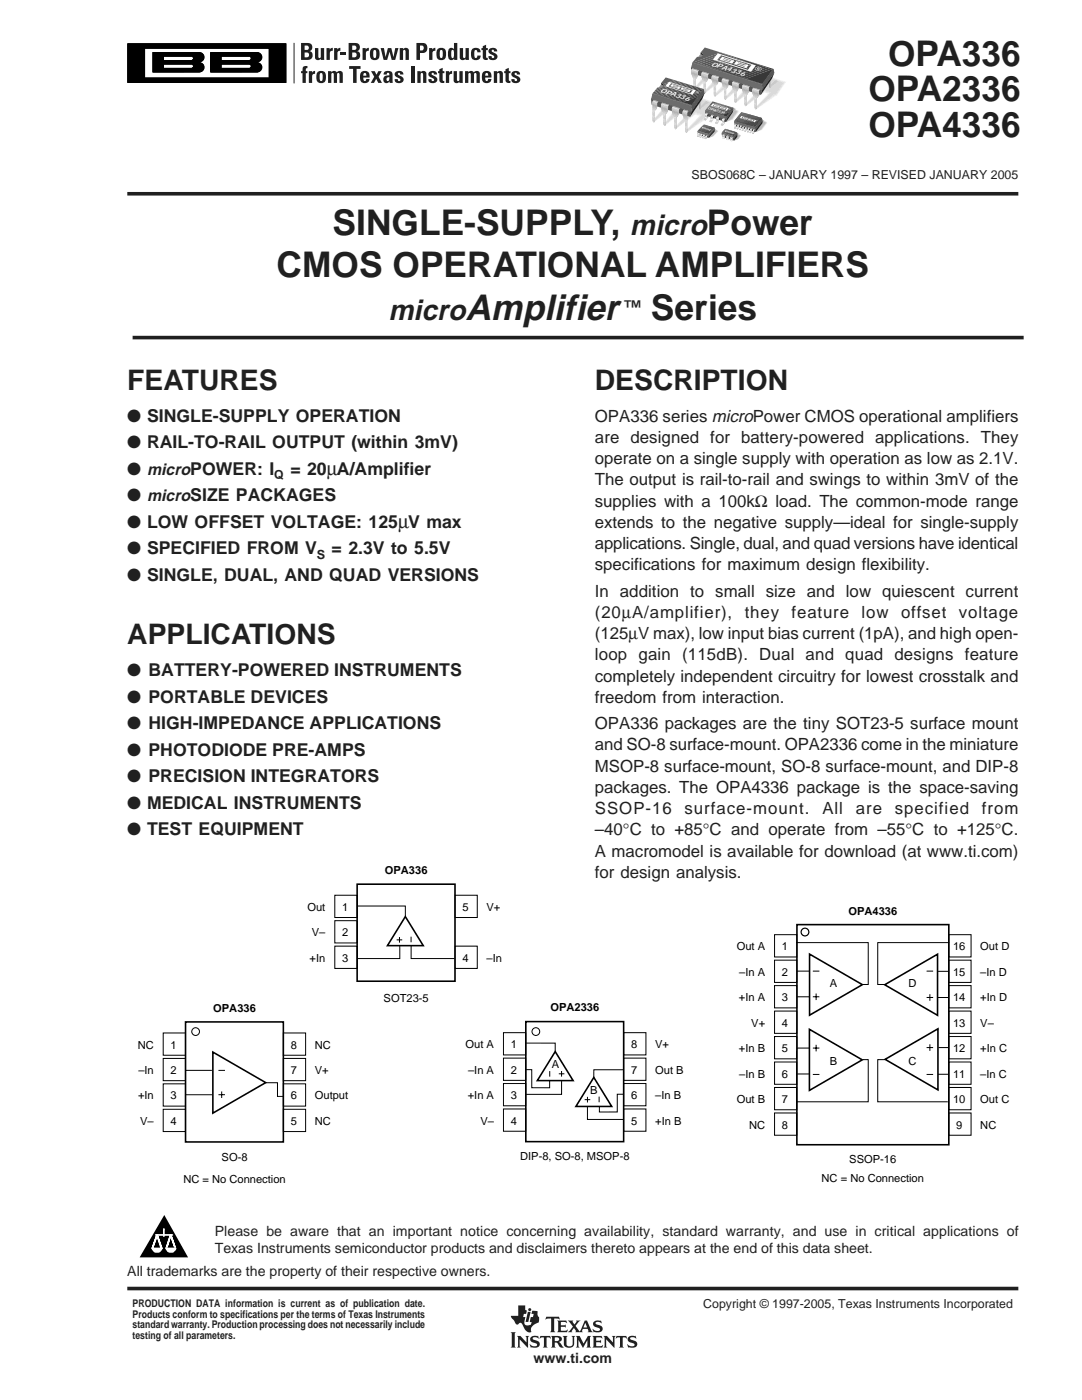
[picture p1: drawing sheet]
<svg xmlns="http://www.w3.org/2000/svg" width="216mm" height="279mm" viewBox="0 0 216 279" stroke-linecap="round" stroke-linejoin="round" font-family="sans-serif">
<defs><g id="words">
<text font-size="7.2" fill="#231f20" x="92.9" y="63.8">Amplifier</text>
<g font-size="7.1" fill="#231f20">
<text x="177.2" y="13.2">OPA336</text>
<text x="173.3" y="20.2">OPA2336</text>
<text x="173.3" y="27.3">OPA4336</text>
<text x="66.4" y="46.9">SINGLE-SUPPLY,</text>
<text x="141.1" y="46.9">Power</text>
<text x="55.2" y="55.4">CMOS OPERATIONAL AMPLIFIERS</text>
<text x="129.9" y="63.8">Series</text>
</g>
<g font-size="5.8" fill="#231f20">
<text x="125.7" y="46.9">micro</text>
<text x="77.5" y="63.8">micro</text>
</g>
<g font-size="5.6" fill="#231f20">
<text x="25.4" y="77.8">FEATURES</text>
<text x="118.7" y="77.8">DESCRIPTION</text>
<text x="25.4" y="128.6">APPLICATIONS</text>
</g>
<g font-size="3.5" fill="#231f20">
<text x="124.4" y="62.4">™</text>
<text x="25.4" y="84.2">● SINGLE-SUPPLY OPERATION</text>
<text x="25.4" y="89.5">● RAIL-TO-RAIL OUTPUT (within 3mV)</text>
<text x="25.4" y="94.7">● microPOWER: I</text>
<text x="58" y="94.7">= 20µA/Amplifier</text>
<text x="25.4" y="100">● microSIZE PACKAGES</text>
<text x="25.4" y="105.3">● LOW OFFSET VOLTAGE: 125µV max</text>
<text x="25.4" y="110.6">● SPECIFIED FROM V</text>
<text x="66.2" y="110.6">= 2.3V to 5.5V</text>
<text x="25.4" y="115.9">● SINGLE, DUAL, AND QUAD VERSIONS</text>
<text x="25.4" y="135">● BATTERY-POWERED INSTRUMENTS</text>
<text x="25.4" y="140.3">● PORTABLE DEVICES</text>
<text x="25.4" y="145.5">● HIGH-IMPEDANCE APPLICATIONS</text>
<text x="25.4" y="150.8">● PHOTODIODE PRE-AMPS</text>
<text x="25.4" y="156.1">● PRECISION INTEGRATORS</text>
<text x="25.4" y="161.4">● MEDICAL INSTRUMENTS</text>
<text x="25.4" y="166.7">● TEST EQUIPMENT</text>
</g>
<g font-size="3.4" fill="#231f20">
<text x="118.7" y="88.4">are designed for battery-powered applications. They</text>
<text x="118.7" y="84.2">OPA336 series microPower CMOS operational amplifiers</text>
<text x="118.7" y="92.6">operate on a single supply with operation as low as 2.1V.</text>
<text x="118.7" y="96.9">The output is rail-to-rail and swings to within 3mV of the</text>
<text x="118.7" y="101.1">supplies with a 100kΩ load. The common-mode range</text>
<text x="118.7" y="105.3">extends to the negative supply—ideal for single-supply</text>
<text x="118.7" y="109.6">applications. Single, dual, and quad versions have identical</text>
<text x="118.7" y="113.8">specifications for maximum design flexibility.</text>
<text x="118.7" y="119.1">In addition to small size and low quiescent current</text>
<text x="118.7" y="123.3">(20µA/amplifier),</text>
<text x="148.6" y="123.3">they</text>
<text x="158" y="123.3">feature</text>
<text x="171.9" y="123.3">low</text>
<text x="179.8" y="123.3">offset</text>
<text x="191.3" y="123.3">voltage</text>
<text x="118.7" y="127.6">(125µV max), low input bias current (1pA), and high open-</text>
<text x="118.7" y="131.8">loop gain (115dB). Dual and quad designs feature</text>
<text x="118.7" y="136">completely independent circuitry for lowest crosstalk and</text>
<text x="118.7" y="140.3">freedom from interaction.</text>
<text x="118.7" y="145.5">OPA336 packages are the tiny SOT23-5 surface mount</text>
<text x="118.7" y="149.8">and SO-8 surface-mount. OPA2336 come in the miniature</text>
<text x="118.7" y="154">MSOP-8 surface-mount, SO-8 surface-mount, and DIP-8</text>
<text x="118.7" y="158.2">packages. The OPA4336 package is the space-saving</text>
<text x="118.7" y="162.5">SSOP-16</text>
<text x="118.7" y="166.7">–40°C to +85°C and operate from –55°C to +125°C.</text>
<text x="136.6" y="162.5">surface-mount.</text>
<text x="164.1" y="162.5">All</text>
<text x="170.8" y="162.5">are</text>
<text x="178.5" y="162.5">specified</text>
<text x="195.9" y="162.5">from</text>
<text x="118.7" y="170.9">A macromodel is available for download (at www.ti.com)</text>
<text x="118.7" y="175.2">for design analysis.</text>
</g>
<g font-size="2.8" fill="#231f20">
<text x="42.8" y="246.7">Please be aware that an important notice concerning availability, standard warranty, and use in critical applications of</text>
<text x="42.8" y="250.1">Texas Instruments semiconductor products and disclaimers thereto appears at the end of this data sheet.</text>
<text x="25.4" y="254.7">All trademarks are the property of their respective owners.</text>
<text x="106.5" y="272">www.ti.com</text>
</g>
<g font-size="2.5" fill="#231f20">
<text x="138" y="35.7">SBOS068C – JANUARY 1997 – REVISED JANUARY 2005</text>
<text x="54.7" y="95.6">Q</text>
<text x="63.2" y="111.5">S</text>
<text x="140.3" y="261.1">Copyright © 1997-2005, Texas Instruments Incorporated</text>
</g>
<g font-size="2.2">
<text x="76.8" y="174.4">OPA336</text>
<text x="61.4" y="181.8">Out</text>
<text x="68.3" y="181.8">1</text>
<text x="92.3" y="181.8">5</text>
<text x="97.1" y="181.8">V+</text>
<text x="169.3" y="182.6">OPA4336</text>
<text x="61.8" y="191.9">+In</text>
<text x="62.2" y="186.9">V–</text>
<text x="68.3" y="186.9">2</text>
<text x="68.3" y="191.9">3</text>
<text x="92.3" y="191.9">4</text>
<text x="97.1" y="191.9">–In</text>
<text x="147" y="189.7">Out A</text>
<text x="156" y="189.7">1</text>
<text x="190.2" y="189.7">16</text>
<text x="195.6" y="189.6">Out D</text>
<text x="147.5" y="194.7">–In A</text>
<text x="156" y="194.7">2</text>
<text x="165.6" y="197.1">A</text>
<text x="181.3" y="197.1">D</text>
<text x="190.2" y="194.7">15</text>
<text x="195.6" y="194.7">–In D</text>
<text x="42.6" y="201.9">OPA336</text>
<text x="76.5" y="199.9">SOT23-5</text>
<text x="109.8" y="201.8">OPA2336</text>
<text x="147.4" y="199.8">+In A</text>
<text x="156" y="199.8">3</text>
<text x="190.2" y="199.8">14</text>
<text x="195.6" y="199.8">+In D</text>
<text x="27.5" y="209.3">NC</text>
<text x="34" y="209.3">1</text>
<text x="58" y="209.3">8</text>
<text x="62.8" y="209.3">NC</text>
<text x="92.9" y="209.2">Out A</text>
<text x="101.9" y="209.2">1</text>
<text x="125.9" y="209.2">8</text>
<text x="130.7" y="209.2">V+</text>
<text x="147.4" y="210">+In B</text>
<text x="149.9" y="204.9">V+</text>
<text x="156" y="204.9">4</text>
<text x="156" y="210">5</text>
<text x="190.2" y="204.9">13</text>
<text x="190.2" y="210">12</text>
<text x="195.6" y="204.9">V–</text>
<text x="195.6" y="210">+In C</text>
<text x="27.6" y="214.3">–In</text>
<text x="34" y="214.3">2</text>
<text x="58" y="214.3">7</text>
<text x="62.8" y="214.3">V+</text>
<text x="93.4" y="214.3">–In A</text>
<text x="101.9" y="214.3">2</text>
<text x="110.1" y="213.2">A</text>
<text x="125.9" y="214.3">7</text>
<text x="130.7" y="214.3">Out B</text>
<text x="147.5" y="215.1">–In B</text>
<text x="156" y="215.1">6</text>
<text x="165.6" y="212.5">B</text>
<text x="181.3" y="212.5">C</text>
<text x="190.2" y="215.1">11</text>
<text x="195.6" y="215.1">–In C</text>
<text x="27.5" y="219.4">+In</text>
<text x="34" y="219.4">3</text>
<text x="58" y="219.4">6</text>
<text x="62.8" y="219.4">Output</text>
<text x="93.3" y="219.4">+In A</text>
<text x="101.9" y="219.4">3</text>
<text x="117.8" y="218.3">B</text>
<text x="125.9" y="219.4">6</text>
<text x="130.7" y="219.4">–In B</text>
<text x="147" y="220.1">Out B</text>
<text x="156" y="220.1">7</text>
<text x="190.2" y="220.1">10</text>
<text x="195.6" y="220.1">Out C</text>
<text x="28" y="224.5">V–</text>
<text x="34" y="224.5">4</text>
<text x="58" y="224.5">5</text>
<text x="62.8" y="224.5">NC</text>
<text x="95.9" y="224.4">V–</text>
<text x="101.9" y="224.4">4</text>
<text x="125.9" y="224.4">5</text>
<text x="130.7" y="224.4">+In B</text>
<text x="149.5" y="225.2">NC</text>
<text x="156" y="225.2">8</text>
<text x="190.8" y="225.2">9</text>
<text x="195.6" y="225.2">NC</text>
<text x="44.2" y="231.6">SO-8</text>
<text x="103.8" y="231.6">DIP-8, SO-8, MSOP-8</text>
<text x="169.5" y="232">SSOP-16</text>
<text x="36.6" y="236.1">NC = No Connection</text>
<text x="163.9" y="235.9">NC = No Connection</text>
</g>
<g font-size="2.1" fill="#231f20">
<text x="26.5" y="260.9">PRODUCTION DATA information is current as of publication date.</text>
<text x="26.5" y="263">Products conform to specifications per the terms of Texas Instruments</text>
<text x="26.5" y="265.1">standard warranty. Production processing does not necessarily include</text>
<text x="26.5" y="267.2">testing of all parameters.</text>
</g>
<g font-size="1.4" fill="#fff">
<text x="141.8" y="13.1" transform="rotate(17 141.8 13.1)">O P A 4336</text>
<text x="131.6" y="18.4" transform="rotate(17 131.6 18.4)">O P A 336</text>
</g>
<text font-size=".8" fill="#fff" x="141.2" y="21.7" transform="rotate(17 141.2 21.7)">OPA2336</text>
</g></defs>
<path d="M141.7 11.6l15.1 4.7-1.9 2.8-4.1 2.7-.1-.2 2.6-2.9-.8-.3-3.6 2.7h-.2l-.1-.2 2.7-2.9-.9-.3-3.7 2.8-.1-.2 2.3-3-.6-.2-3.6 2.8-.2-.3 2.5-2.9-.5-.2-3.9 2.7-.1-.3 2.5-2.8-.7-.3-3.6 2.8-.2-.3 2.6-2.9-.9-.3-3.6 2.8-.2-.2 2.6-3.1z" fill="#f3f4f4"/>
<path d="M141.9 11.7l14.8 4.7-1.8 2.7-.1-.1-4 2.8-.1-.3 2.7-2.8-.9-.3-3.8 2.7-.1-.2 2.8-2.9-1-.4-3.7 2.9-.1-.3 2.4-3-.7-.2-3.6 2.9-.1-.3 2.5-3-.7-.2-3.8 2.8-.1-.3 2.6-2.9-.7-.3-3.7 2.9-.2-.3 2.7-2.9-1.1-.4-3.5 2.9-.1-.2 1.9-2.3a3.7 3.7 0 0 0 1.1-2.2z" fill="#efeff0"/>
<path d="M142 11.9l14.7 4.5-1.2 1.8a1.86 1.86 0 0 1-1.2 1.1l-3.5 2.4v-.2l2.7-2.9-1-.3-3.8 2.8v-.2l2.8-3-1.1-.4-3.7 2.9v-.2l2.4-3.1-.8-.2-3.6 2.9-.1-.2 2.6-3.1-.8-.2-3.7 2.9-.1-.3 2.7-2.9-.9-.4-3.8 2.9-.1-.2 2.8-3-1.2-.3-3.5 2.9-.1-.3 1-1.2a7.5 7.5 0 0 0 2.5-4.5z" fill="#ececee"/>
<path d="M142.2 12l14.4 4.4-.6 .9a4.4 4.4 0 0 1-2.3 2.3l-2.9 2.1v-.2l2.8-2.9-1-.4-3.8 2.9-.1-.2 2.9-3.1-1.1-.4-3.7 3-.1-.2 2.6-3.1-1-.3-3.6 3-.1-.2 2.7-3.1-.9-.2-3.7 2.9-.1-.3 2.8-3-1-.4-3.8 3v-.2l2.8-3.1-1.3-.3-3.5 3-.1-.3 1.1-1.2a8.2 8.2 0 0 0 2.6-4.4z" fill="#e7e8e9"/>
<path d="M142.4 12.1l14.1 4.4-1.7 2.4-.2-.1-3.8 2.9v-.2l2.9-3-1.1-.4-3.8 3v-.2l2.9-3.1-1.2-.5-3.7 3.1-.1-.2 2.7-3.2-1.1-.3-3.6 3.1v-.2l2.7-3.2-1.1-.2-3.6 3-.1-.3 2.9-3-1.1-.5-3.8 3.1v-.2l2.9-3.1-1.4-.4-3.5 3v-.2l1-1.2a9.3 9.3 0 0 0 2.8-4.3z" fill="#e2e3e5"/>
<path d="M142.5 12.2l13.9 4.3-1.6 2.3h-.2l-3.8 2.9 .1-.2 2.9-3-1.2-.4-3.8 3 3-3.4-1.3-.5-3.7 3.2a1 1 0 0 1 .6-.9l2.1-2.5-1.2-.4-3.6 3.2v-.2l2.8-3.2-1.2-.3-3.6 3.1v-.3l3-3-1.3-.5-3.8 3.1v-.2l3-3.2-1.5-.3-3.5 3v-.2l1.1-1.2a11 11 0 0 0 2.8-4.2z" fill="#e0e1e3"/>
<path d="M142.7 12.4l13.6 4.1-1.5 2.3-.3-.1-3.6 3v-.3l3-3-1.3-.4-3.8 3.1 3.2-3.5-1.5-.5-3.7 3.3 2.8-3.5-1.2-.4-3.7 3.3v-.2l2.9-3.3-1.3-.3-3.6 3.1v-.2l3.1-3.1-1.4-.5-3.8 3.2 .1-.3 3-3.1-1.7-.4-3.4 3.1 .1-.2 2.8-3.2z" fill="#dcdddf"/>
<path d="M154.5 16l.9 .2-1.8 1.3-.1-.3z" fill="#dadbdd"/>
<path d="M154.6 16l.7 .2-1.7 1.3-.1-.2z" fill="#d8d9db"/>
<path d="M154.6 16l.7 .2-1.7 1.3-.1-.2z" fill="#d4d5d7"/>
<path d="M154.7 16.1l.5 .1-1.6 1.3-.1-.2z" fill="#cfd0d2"/>
<path d="M154.7 16.1l.5 .1-1.6 1.2v-.1z" fill="#cdced0"/>
<path d="M153.6 17.3l1.2-1.2 .3 .1-1.5 1.2z" fill="#cbccce"/>
<path d="M153.6 17.3l1.2-1.2 .3 .1z" fill="#c7c8ca"/>
<path d="M153.8 15.9v1.5l-.1 .2-.1-1.4z" fill="#b8c1c9"/>
<path d="M153.6 16.2v1.4l-.2-.3v-.8z" fill="#adb5bd"/>
<path d="M154.5 14.5l-.4 1.1-2.3 3.3 .2-.9z" fill="#231f20"/>
<path d="M137.9 13.4l14.1 4.4-.2 1.1-13.8-4.3z" fill="#57575c"/>
<path d="M139.4 11.3l.2 .1z" fill="#55565a"/>
<path d="M139.4 11.2l.3 .2z" fill="#58585d"/>
<path d="M139.5 11.2l.3 .2z" fill="#5c5c61"/>
<path d="M139.5 11.1l.5 .3z" fill="#5d5d62"/>
<path d="M139.6 11.1l.5 .2z" fill="#606065"/>
<path d="M139.6 11l.6 .3z" fill="#616267"/>
<path d="M139.7 11l.5 .2z" fill="#65656a"/>
<path d="M139.7 10.9l.5 .3z" fill="#66676c"/>
<path d="M139.7 10.9l.6 .3z" fill="#68696e"/>
<path d="M139.8 10.8l.5 .3z" fill="#6a6a70"/>
<path d="M139.8 10.8l.5 .2z" fill="#6b6c72"/>
<path d="M139.8 10.7l.4 .2z" fill="#6f7075"/>
<path d="M140 10.7l.1 .1z" fill="#717277"/>
<path d="M139.8 10.5l.4 .3v.3l-.4-.3z" fill="#231f20"/>
<path d="M154.3 13.7l.2 .8-2.4 3.5v-1.3z" fill="#525257"/>
<path d="M138.2 12.4l13.9 4.3v1.3l-14.2-4.4z" fill="#67686e"/>
<path d="M138.3 12.4l13.8 4.4v.1l-13.9-4.4z" fill="#7d7f83"/>
<path d="M138.2 12.5l13.9 4.3v.1l-13.9-4.3z" fill="#7c7d82"/>
<path d="M138.2 12.5l13.9 4.4v.1l-13.9-4.4z" fill="#77787d"/>
<path d="M138.2 12.6l13.9 4.3v.1l-13.9-4.3z" fill="#75767b"/>
<path d="M138.2 12.6l13.9 4.4v.1l-13.9-4.4z" fill="#717278"/>
<path d="M138.2 12.7l13.9 4.3v.1l-13.9-4.3z" fill="#6f7076"/>
<path d="M138.2 12.7l13.9 4.4v.1l-14-4.4z" fill="#6b6c72"/>
<path d="M138.2 12.8l13.9 4.3v.2l-14-4.4z" fill="#69696f"/>
<g fill="#67686e">
<path d="M138.1 12.8l14 4.4-.1 .1-13.9-4.4z"/>
<path d="M154.3 13.8l-2.2 3.1z"/>
</g>
<path d="M154.3 13.8l-2.2 3.1z" fill="#65666b"/>
<path d="M154.3 13.9l-2.2 3.1z" fill="#616267"/>
<path d="M154.4 13.9l-2.3 3.1z" fill="#606065"/>
<path d="M154.4 13.9l-2.3 3.2z" fill="#5e5e63"/>
<path d="M154.4 14l-2.3 3.1z" fill="#5c5c61"/>
<path d="M154.4 14l-2.3 3.2z" fill="#57575c"/>
<path d="M154.4 14l-2.3 3.3z" fill="#545559"/>
<path d="M154.4 14.1l-2.3 3.2z" fill="#525257"/>
<path d="M148.9 15.7l5.4-1.9-2.2 3z" fill="#3b3942"/>
<path d="M148.3 15.6l5.4-2 .6 .1-5.4 2z" fill="#3e3d45"/>
<path d="M147.7 15.4l5.4-2 .6 .2-5.4 2z" fill="#3f3e45"/>
<path d="M147.1 15.2l5.4-2 .6 .2-5.4 2z" fill="#414047"/>
<path d="M146.5 15l5.4-2 .6 .2-5.4 2z" fill="#43424a"/>
<path d="M146 14.8l5.4-2 .5 .2-5.4 2z" fill="#44434a"/>
<path d="M145.4 14.6l5.4-2 .6 .2-5.4 2z" fill="#46464d"/>
<path d="M144.8 14.5l5.4-2 .6 .1-5.4 2z" fill="#49484f"/>
<path d="M144.2 14.3l5.4-2 .6 .2-5.4 2z" fill="#4a4a50"/>
<path d="M143.6 14.1l5.4-2 .6 .2-5.4 2z" fill="#4b4b51"/>
<path d="M143.1 13.9l5.4-2 .5 .2-5.4 2z" fill="#504f55"/>
<path d="M142.5 13.7l5.4-2 .6 .2-5.4 2z" fill="#515056"/>
<path d="M141.9 13.5l5.4-1.9 .6 .1-5.4 2z" fill="#525257"/>
<path d="M141.3 13.4l5.4-2 .6 .2-5.4 1.9z" fill="#545559"/>
<path d="M140.7 13.2l5.4-2 .6 .2-5.4 2z" fill="#57575c"/>
<path d="M140.2 13l5.3-2 .6 .2-5.4 2z" fill="#58585d"/>
<path d="M139.6 12.8l5.4-2 .5 .2-5.3 2z" fill="#5a5a5f"/>
<path d="M139 12.6l5.4-2 .6 .2-5.4 2z" fill="#5d5d62"/>
<path d="M138.4 12.4l5.4-1.9 .6 .1-5.4 2z" fill="#5f5f63"/>
<path d="M140.6 9.5l3.2 1-5.4 1.9h-.2l.9-1.1a.84 .84 0 0 0 1.2-.4l-.5-.4z" fill="#616165"/>
<g fill="#fff">
<path d="M143.2 10.6l5.8 1.9h-.5l-4.6-1.5-.8 1 1.6 .5h-.6l-1.9-.6z"/>
<path d="M144.1 12.5h.6l4.5 1.4 .7-.9-1.4-.5h.5l1.8 .5-.9 1.3z"/>
<path d="M144.1 11.3l2.2 .7h-.5l-1.3-.4-.1 .1 .9 .3-1-.2-.1 .1 .2 .1-.8-.1z"/>
<path d="M143.8 12h.6l1.2 .4 .1-.1-.9-.3 1 .1h.1l-.1-.1h.5l.2 .1-.2 .2h-.2l.1 .3-.3 .1z"/>
<path d="M146.9 12.2l2.2 .7h-.5l-1.3-.4-.1 .1 1 .3-1.1-.2-.1 .1 .2 .1-.8-.1z"/>
<path d="M146.7 12.9h.5l1.3 .4 .1-.1-1-.3 1.1 .1-.1-.1h.5l.2 .1-.1 .2h-.2l.1 .3-.4 .1z"/>
<path d="M150.8 13.5l.7-.2 .5 .4a.84 .84 0 0 0-1.3 0z"/>
<path d="M151.3 13.5l.4 .2-.3-.1-.3 .1z"/>
<path d="M150.7 13.7a.63 .63 0 0 0 .6 .4 .63 .63 0 0 0 .7-.4 .62 .62 0 0 1-.7 .5 .62 .62 0 0 1-.6-.5z"/>
<path d="M151.1 13.7h.6l-.2 .1v.3l-.2-.1v-.2l-.3 .1z"/>
</g>
<g fill="#9fa7b0">
<path d="M139.1 14.1l.2-.1 .3 .1-.3 .2a1.58 1.58 0 0 1-.5 1.5v2.1l-.2 .1 .1-3.3z"/>
<path d="M141.1 14.7l.2-.1 .3 .1-.3 .2a1.58 1.58 0 0 1-.4 1.5v2.1l-.2 .1 .1-3.3z"/>
<path d="M143.1 15.4l.2-.1 .3 .1-.2 .2a1.58 1.58 0 0 1-.5 1.4v2.1l-.2 .2 .1-3.4z"/>
<path d="M145.2 16l.2-.1 .2 .1-.2 .2a1.58 1.58 0 0 1-.5 1.5v2.1l-.2 .1 .1-3.3z"/>
<path d="M147.2 16.7l.2-.1h.3l-.3 .3a1.58 1.58 0 0 1-.5 1.4v2.1l-.1 .2 .1-3.4z"/>
<path d="M149.2 17.3l.2-.1 .3 .1-.2 .2a1.58 1.58 0 0 1-.5 1.5v2.1l-.2 .1 .1-3.3z"/>
<path d="M151.3 18l.2-.2 .2 .1-.2 .3a1.58 1.58 0 0 1-.5 1.4v2.1l-.2 .1 .1-3.3z"/>
</g>
<g fill="#dde5ed">
<path d="M138.1 13.7l1.4 .3-.3 .3a1.57 1.57 0 0 1-.5 1.4v2.1l-.1 .2-.2-.3v-2.1a1.75 1.75 0 0 1-.3-1.9z"/>
<path d="M140.1 14.4l1.4 .3-.2 .2a1.57 1.57 0 0 1-.5 1.5v2.1l-.2 .1-.2-.2v-2.1a1.75 1.75 0 0 1-.3-1.9z"/>
<path d="M142.2 15l1.3 .3-.2 .2a1.57 1.57 0 0 1-.5 1.5v2.1l-.2 .1-.2-.2v-2.1a1.75 1.75 0 0 1-.2-1.9z"/>
<path d="M144.2 15.6l1.4 .4-.3 .2a1.57 1.57 0 0 1-.5 1.5v2.1l-.2 .1-.1-.3v-2a1.75 1.75 0 0 1-.3-2z"/>
<path d="M146.2 16.3l1.4 .3-.3 .2a1.57 1.57 0 0 1-.4 1.5v2.1l-.2 .1-.2-.2v-2.1a1.75 1.75 0 0 1-.3-1.9z"/>
<path d="M148.3 16.9l1.3 .4-.2 .2a1.57 1.57 0 0 1-.5 1.4v2.1l-.2 .2-.2-.3v-2.1a1.75 1.75 0 0 1-.2-1.9z"/>
<path d="M150.3 17.6l1.3 .3-.2 .2a1.57 1.57 0 0 1-.5 1.5v2.1l-.2 .1-.1-.2v-2.1a1.75 1.75 0 0 1-.3-1.9z"/>
</g>
<g fill="#c6cfd7">
<path d="M138 13.9l1.2 .4a1.45 1.45 0 0 1-.5 1.4h-.1a1.67 1.67 0 0 1-.6-1.8z"/>
<path d="M140 14.6l1.2 .3a1.45 1.45 0 0 1-.4 1.5l-.2-.1a1.67 1.67 0 0 1-.6-1.7z"/>
<path d="M142 15.2l1.3 .4a1.45 1.45 0 0 1-.5 1.4h-.2a1.67 1.67 0 0 1-.6-1.8z"/>
<path d="M144.1 15.8l1.2 .4a1.45 1.45 0 0 1-.5 1.5l-.2-.1a1.67 1.67 0 0 1-.5-1.8z"/>
<path d="M146.1 16.5l1.2 .4a1.45 1.45 0 0 1-.4 1.4h-.2a1.67 1.67 0 0 1-.6-1.8z"/>
<path d="M148.1 17.1l1.3 .4a1.45 1.45 0 0 1-.5 1.4h-.2a1.67 1.67 0 0 1-.6-1.8z"/>
<path d="M150.2 17.8l1.2 .4a1.45 1.45 0 0 1-.5 1.4l-.2-.1a1.67 1.67 0 0 1-.5-1.7z"/>
</g>
<g fill="#cfd8e1">
<path d="M138.4 15.6l.3 .1v1.9l-.1 .2-.2-.3z"/>
<path d="M140.4 16.3l.4 .1v1.9l-.2 .1-.2-.2z"/>
<path d="M142.4 16.9l.4 .1v1.9l-.2 .1-.2-.2z"/>
<path d="M144.5 17.6l.3 .1v1.9l-.2 .1-.1-.2z"/>
<path d="M146.5 18.2l.4 .1v1.9l-.2 .1-.2-.2z"/>
<path d="M148.5 18.8l.4 .1v1.9l-.2 .2-.2-.3z"/>
<path d="M150.6 19.5l.3 .1v1.9l-.2 .1-.1-.2z"/>
</g>
<g fill="#969da5">
<path d="M138.2 13.7l1.3 .3z"/>
<path d="M140.2 14.3l1.3 .4z"/>
<path d="M142.2 15l1.3 .3z"/>
<path d="M144.2 15.6l1.4 .4z"/>
<path d="M146.3 16.3l1.3 .3z"/>
<path d="M148.3 16.9l1.3 .4z"/>
<path d="M150.3 17.5l1.4 .4z"/>
</g>
<g fill="#dfe8f0">
<path d="M138.4 15.6l.3 .2z"/>
<path d="M140.4 16.3l.4 .2z"/>
<path d="M142.4 16.9l.4 .2z"/>
<path d="M144.5 17.6l.3 .2z"/>
<path d="M146.5 18.2l.4 .2z"/>
<path d="M148.5 18.9l.4 .1z"/>
<path d="M150.6 19.5l.3 .2z"/>
<path d="M138.4 16.6l.3 .2z"/>
</g>
<g fill="#dde5ed">
<path d="M138.4 16.7l.3 .1z"/>
<path d="M138.4 16.7l.3 .2z"/>
</g>
<path d="M138.4 16.8l.3 .2z" fill="#d9e4ec"/>
<path d="M138.4 16.8l.3 .2z" fill="#d7e1ea"/>
<path d="M138.4 16.9l.3 .2z" fill="#d5dfe8"/>
<path d="M138.4 17l.3 .2z" fill="#d3dde5"/>
<g fill="#d1dae3">
<path d="M138.4 17.1l.3 .1z"/>
<path d="M138.4 17.1l.3 .2z"/>
</g>
<path d="M138.4 17.2l.3 .2z" fill="#cfd8e1"/>
<path d="M138.4 17.2l.3 .2z" fill="#cdd6df"/>
<path d="M138.4 17.3l.3 .2z" fill="#cbd4dd"/>
<path d="M138.4 17.4l.3 .2z" fill="#c9d2db"/>
<path d="M140.4 17.2l.4 .2z" fill="#dfe8f0"/>
<g fill="#dde5ed">
<path d="M140.4 17.3l.4 .2z"/>
<path d="M140.4 17.4l.4 .1z"/>
</g>
<path d="M140.4 17.4l.4 .2z" fill="#d9e4ec"/>
<path d="M140.4 17.5l.4 .2z" fill="#d7e1ea"/>
<g fill="#d5dfe8">
<path d="M140.4 17.5l.4 .2z"/>
<path d="M140.4 17.6l.4 .2z"/>
</g>
<path d="M140.4 17.6l.4 .2z" fill="#d3dde5"/>
<g fill="#d1dae3">
<path d="M140.4 17.7l.4 .2z"/>
<path d="M140.4 17.8l.4 .2z"/>
</g>
<path d="M140.4 17.8l.4 .2z" fill="#cfd8e1"/>
<path d="M140.4 17.9l.4 .2z" fill="#cdd6df"/>
<g fill="#cbd4dd">
<path d="M140.4 17.9l.4 .2z"/>
<path d="M140.4 18l.4 .2z"/>
</g>
<path d="M140.4 18l.4 .2z" fill="#c9d2db"/>
<path d="M142.4 17.9l.4 .2z" fill="#dfe8f0"/>
<g fill="#dde5ed">
<path d="M142.4 17.9l.4 .2z"/>
<path d="M142.4 18l.4 .2z"/>
</g>
<path d="M142.4 18l.4 .2z" fill="#d9e4ec"/>
<path d="M142.4 18.1l.4 .2z" fill="#d7e1ea"/>
<path d="M142.4 18.2l.4 .2z" fill="#d5dfe8"/>
<path d="M142.4 18.3l.4 .2z" fill="#d3dde5"/>
<g fill="#d1dae3">
<path d="M142.4 18.3l.4 .2z"/>
<path d="M142.4 18.4l.4 .2z"/>
</g>
<path d="M142.4 18.5l.4 .1z" fill="#cfd8e1"/>
<path d="M142.4 18.5l.4 .2z" fill="#cdd6df"/>
<path d="M142.4 18.6l.4 .2z" fill="#cbd4dd"/>
<path d="M142.4 18.7l.4 .2z" fill="#c9d2db"/>
<path d="M144.5 18.5l.3 .2z" fill="#dfe8f0"/>
<path d="M144.5 18.6l.3 .2z" fill="#dde5ed"/>
<path d="M144.5 18.7l.3 .2z" fill="#d9e4ec"/>
<path d="M144.5 18.8l.3 .2z" fill="#d7e1ea"/>
<g fill="#d5dfe8">
<path d="M144.5 18.8l.3 .2z"/>
<path d="M144.5 18.9l.3 .2z"/>
</g>
<path d="M144.5 18.9l.3 .2z" fill="#d3dde5"/>
<g fill="#d1dae3">
<path d="M144.5 19l.3 .2z"/>
<path d="M144.5 19.1l.3 .1z"/>
</g>
<path d="M144.5 19.1l.3 .2z" fill="#cfd8e1"/>
<path d="M144.5 19.2l.3 .2z" fill="#cdd6df"/>
<g fill="#cbd4dd">
<path d="M144.5 19.2l.3 .2z"/>
<path d="M144.5 19.3l.3 .2z"/>
</g>
<path d="M144.5 19.3l.3 .2z" fill="#c9d2db"/>
<path d="M146.5 19.2l.4 .2z" fill="#dfe8f0"/>
<g fill="#dde5ed">
<path d="M146.5 19.2l.4 .2z"/>
<path d="M146.5 19.3l.4 .2z"/>
</g>
<path d="M146.5 19.3l.4 .2z" fill="#d9e4ec"/>
<path d="M146.5 19.4l.4 .2z" fill="#d7e1ea"/>
<g fill="#d5dfe8">
<path d="M146.5 19.5l.4 .1z"/>
<path d="M146.5 19.5l.4 .2z"/>
</g>
<path d="M146.5 19.6l.4 .2z" fill="#d3dde5"/>
<g fill="#d1dae3">
<path d="M146.5 19.6l.4 .2z"/>
<path d="M146.5 19.7l.4 .2z"/>
</g>
<path d="M146.5 19.7l.4 .2z" fill="#cfd8e1"/>
<path d="M146.5 19.8l.4 .2z" fill="#cdd6df"/>
<path d="M146.5 19.9l.4 .2z" fill="#cbd4dd"/>
<path d="M146.5 20l.4 .2z" fill="#c9d2db"/>
<path d="M148.5 19.8l.4 .2z" fill="#dfe8f0"/>
<path d="M148.5 19.9l.4 .2z" fill="#dde5ed"/>
<path d="M148.5 20l.4 .2z" fill="#d9e4ec"/>
<path d="M148.5 20l.4 .2z" fill="#d7e1ea"/>
<g fill="#d5dfe8">
<path d="M148.5 20.1l.4 .2z"/>
<path d="M148.5 20.2l.4 .2z"/>
</g>
<path d="M148.5 20.2l.4 .2z" fill="#d3dde5"/>
<path d="M148.5 20.3l.4 .2z" fill="#d1dae3"/>
<path d="M148.5 20.4l.4 .2z" fill="#cfd8e1"/>
<path d="M148.5 20.4l.4 .2z" fill="#cdd6df"/>
<g fill="#cbd4dd">
<path d="M148.5 20.5l.4 .2z"/>
<path d="M148.5 20.6l.4 .2z"/>
</g>
<path d="M148.5 20.6l.4 .2z" fill="#c9d2db"/>
<path d="M150.6 20.5l.3 .1z" fill="#dfe8f0"/>
<g fill="#dde5ed">
<path d="M150.6 20.5l.3 .2z"/>
<path d="M150.6 20.6l.3 .2z"/>
</g>
<path d="M150.6 20.6l.3 .2z" fill="#d9e4ec"/>
<path d="M150.6 20.7l.3 .2z" fill="#d7e1ea"/>
<g fill="#d5dfe8">
<path d="M150.6 20.7l.3 .2z"/>
<path d="M150.6 20.8l.3 .2z"/>
</g>
<path d="M150.6 20.9l.3 .1z" fill="#d3dde5"/>
<g fill="#d1dae3">
<path d="M150.6 20.9l.3 .2z"/>
<path d="M150.6 21l.3 .2z"/>
</g>
<path d="M150.6 21l.3 .2z" fill="#cfd8e1"/>
<path d="M150.6 21.1l.3 .2z" fill="#cdd6df"/>
<g fill="#cbd4dd">
<path d="M150.6 21.1l.3 .2z"/>
<path d="M150.6 21.2l.3 .2z"/>
</g>
<path d="M150.6 21.3l.3 .1z" fill="#c9d2db"/>
<g fill="#c6cfd7">
<path d="M138.4 17.5l.3 .1v.2l-.1 .1z"/>
<path d="M140.4 18.1l.4 .1v.3l-.2 .1z"/>
<path d="M142.4 18.8l.4 .1v.2l-.2 .1z"/>
<path d="M144.5 19.4l.3 .1v.2l-.1 .2z"/>
<path d="M146.5 20l.4 .1v.3l-.2 .1z"/>
<path d="M148.5 20.7l.4 .1v.2l-.2 .1z"/>
<path d="M150.6 21.3l.3 .1v.3l-.2 .1z"/>
</g>
<path d="M138 14l1.2 .4v.2l-1.2-.4z" fill="#c8d4de"/>
<g fill="#cfd8e1">
<path d="M138.2 15.3l.8 .3-.3 .1-.3-.1z"/>
<path d="M140.2 16l.8 .2-.2 .2-.4-.1z"/>
<path d="M142.2 16.6l.8 .3-.2 .1-.4-.1z"/>
<path d="M144.2 17.3l.8 .2-.2 .2-.3-.1z"/>
<path d="M146.3 17.9l.8 .3-.2 .1-.4-.1z"/>
<path d="M148.3 18.5l.8 .3-.2 .1-.4-.1z"/>
<path d="M150.3 19.2l.8 .2-.2 .2-.3-.1z"/>
</g>
<path d="M138 13.9l1.3 .3z" fill="#fff"/>
<path d="M138 13.8l1.3 .4z" fill="#fafcfd"/>
<path d="M138 13.8l1.3 .4z" fill="#f3f5f6"/>
<path d="M138 13.8l1.3 .4z" fill="#eef0f2"/>
<path d="M138 13.8l1.3 .4z" fill="#e7e9ec"/>
<path d="M138 13.8l1.3 .4z" fill="#e2e4e8"/>
<path d="M138 13.8l1.3 .4z" fill="#dbdfe2"/>
<path d="M138.1 13.8l1.2 .4z" fill="#d5d8dd"/>
<path d="M138.1 13.8l1.2 .3z" fill="#d1d4d9"/>
<path d="M138.1 13.8l1.2 .3z" fill="#cbd0d4"/>
<path d="M138.1 13.8l1.2 .3z" fill="#c5cad0"/>
<path d="M138.1 13.8l1.2 .3z" fill="#bfc5cb"/>
<path d="M138.1 13.7l1.2 .4z" fill="#bbc1c7"/>
<path d="M138.1 13.7l1.2 .4z" fill="#b4bac2"/>
<path d="M138.1 13.7l1.2 .4z" fill="#b0b6be"/>
<path d="M138.1 13.7l1.3 .4z" fill="#aab2b8"/>
<path d="M138.1 13.7l1.3 .4z" fill="#a6acb3"/>
<path d="M138.1 13.7l1.3 .4z" fill="#a1a8b0"/>
<path d="M138.1 13.7l1.3 .4z" fill="#9ba3ab"/>
<path d="M138.1 13.7l1.3 .3z" fill="#969da5"/>
<path d="M140 14.5l1.3 .4z" fill="#fff"/>
<path d="M140.1 14.5l1.2 .4z" fill="#fafcfd"/>
<path d="M140.1 14.5l1.2 .3z" fill="#f3f5f6"/>
<path d="M140.1 14.5l1.2 .3z" fill="#eef0f2"/>
<path d="M140.1 14.5l1.2 .3z" fill="#e7e9ec"/>
<path d="M140.1 14.5l1.2 .3z" fill="#e2e4e8"/>
<path d="M140.1 14.4l1.2 .4z" fill="#dbdfe2"/>
<path d="M140.1 14.4l1.2 .4z" fill="#d5d8dd"/>
<path d="M140.1 14.4l1.2 .4z" fill="#d1d4d9"/>
<path d="M140.1 14.4l1.2 .4z" fill="#cbd0d4"/>
<path d="M140.1 14.4l1.2 .4z" fill="#c5cad0"/>
<path d="M140.1 14.4l1.3 .4z" fill="#bfc5cb"/>
<path d="M140.1 14.4l1.3 .4z" fill="#bbc1c7"/>
<path d="M140.1 14.4l1.3 .3z" fill="#b4bac2"/>
<path d="M140.1 14.4l1.3 .3z" fill="#b0b6be"/>
<path d="M140.1 14.4l1.3 .3z" fill="#aab2b8"/>
<path d="M140.1 14.4l1.3 .3z" fill="#a6acb3"/>
<path d="M140.2 14.3l1.2 .4z" fill="#a1a8b0"/>
<path d="M140.2 14.3l1.2 .4z" fill="#9ba3ab"/>
<path d="M140.2 14.3l1.2 .4z" fill="#969da5"/>
<path d="M142.1 15.1l1.2 .4z" fill="#fff"/>
<path d="M142.1 15.1l1.2 .4z" fill="#fafcfd"/>
<path d="M142.1 15.1l1.2 .4z" fill="#f3f5f6"/>
<path d="M142.1 15.1l1.2 .4z" fill="#eef0f2"/>
<path d="M142.1 15.1l1.2 .4z" fill="#e7e9ec"/>
<path d="M142.1 15.1l1.2 .4z" fill="#e2e4e8"/>
<path d="M142.1 15.1l1.2 .4z" fill="#dbdfe2"/>
<path d="M142.1 15.1l1.3 .3z" fill="#d5d8dd"/>
<path d="M142.1 15.1l1.3 .3z" fill="#d1d4d9"/>
<path d="M142.1 15.1l1.3 .3z" fill="#cbd0d4"/>
<path d="M142.1 15.1l1.3 .3z" fill="#c5cad0"/>
<path d="M142.1 15l1.3 .4z" fill="#bfc5cb"/>
<path d="M142.1 15l1.3 .4z" fill="#bbc1c7"/>
<path d="M142.2 15l1.2 .4z" fill="#b4bac2"/>
<path d="M142.2 15l1.2 .4z" fill="#b0b6be"/>
<path d="M142.2 15l1.2 .4z" fill="#aab2b8"/>
<path d="M142.2 15l1.2 .4z" fill="#a6acb3"/>
<path d="M142.2 15l1.2 .4z" fill="#a1a8b0"/>
<path d="M142.2 15l1.3 .3z" fill="#9ba3ab"/>
<path d="M142.2 15l1.3 .3z" fill="#969da5"/>
<path d="M144.1 15.8l1.2 .3z" fill="#fff"/>
<path d="M144.1 15.8l1.2 .3z" fill="#fafcfd"/>
<path d="M144.1 15.8l1.2 .3z" fill="#f3f5f6"/>
<path d="M144.1 15.8l1.2 .3z" fill="#eef0f2"/>
<path d="M144.1 15.7l1.3 .4z" fill="#e7e9ec"/>
<path d="M144.1 15.7l1.3 .4z" fill="#e2e4e8"/>
<path d="M144.1 15.7l1.3 .4z" fill="#dbdfe2"/>
<path d="M144.1 15.7l1.3 .4z" fill="#d5d8dd"/>
<path d="M144.1 15.7l1.3 .4z" fill="#d1d4d9"/>
<path d="M144.1 15.7l1.3 .4z" fill="#cbd0d4"/>
<path d="M144.2 15.7l1.2 .4z" fill="#c5cad0"/>
<path d="M144.2 15.7l1.2 .4z" fill="#bfc5cb"/>
<path d="M144.2 15.7l1.2 .3z" fill="#bbc1c7"/>
<path d="M144.2 15.7l1.2 .3z" fill="#b4bac2"/>
<path d="M144.2 15.7l1.2 .3z" fill="#b0b6be"/>
<path d="M144.2 15.7l1.2 .3z" fill="#aab2b8"/>
<path d="M144.2 15.6l1.2 .4z" fill="#a6acb3"/>
<path d="M144.2 15.6l1.3 .4z" fill="#a1a8b0"/>
<path d="M144.2 15.6l1.3 .4z" fill="#9ba3ab"/>
<path d="M144.2 15.6l1.3 .4z" fill="#969da5"/>
<path d="M146.1 16.4l1.3 .4z" fill="#fff"/>
<path d="M146.1 16.4l1.3 .4z" fill="#fafcfd"/>
<path d="M146.1 16.4l1.3 .4z" fill="#f3f5f6"/>
<path d="M146.1 16.4l1.3 .4z" fill="#eef0f2"/>
<path d="M146.1 16.4l1.3 .4z" fill="#e7e9ec"/>
<path d="M146.1 16.4l1.3 .4z" fill="#e2e4e8"/>
<path d="M146.2 16.4l1.2 .3z" fill="#dbdfe2"/>
<path d="M146.2 16.4l1.2 .3z" fill="#d5d8dd"/>
<path d="M146.2 16.4l1.2 .3z" fill="#d1d4d9"/>
<path d="M146.2 16.4l1.2 .3z" fill="#cbd0d4"/>
<path d="M146.2 16.3l1.2 .4z" fill="#c5cad0"/>
<path d="M146.2 16.3l1.2 .4z" fill="#bfc5cb"/>
<path d="M146.2 16.3l1.2 .4z" fill="#bbc1c7"/>
<path d="M146.2 16.3l1.3 .4z" fill="#b4bac2"/>
<path d="M146.2 16.3l1.3 .4z" fill="#b0b6be"/>
<path d="M146.2 16.3l1.3 .4z" fill="#aab2b8"/>
<path d="M146.2 16.3l1.3 .4z" fill="#a6acb3"/>
<path d="M146.2 16.3l1.3 .4z" fill="#a1a8b0"/>
<path d="M146.2 16.3l1.3 .3z" fill="#9ba3ab"/>
<path d="M146.3 16.3l1.2 .3z" fill="#969da5"/>
<path d="M148.2 17.1l1.2 .3z" fill="#fff"/>
<path d="M148.2 17.1l1.2 .3z" fill="#fafcfd"/>
<path d="M148.2 17.1l1.2 .3z" fill="#f3f5f6"/>
<path d="M148.2 17l1.2 .4z" fill="#eef0f2"/>
<path d="M148.2 17l1.2 .4z" fill="#e7e9ec"/>
<path d="M148.2 17l1.2 .4z" fill="#e2e4e8"/>
<path d="M148.2 17l1.2 .4z" fill="#dbdfe2"/>
<path d="M148.2 17l1.2 .4z" fill="#d5d8dd"/>
<path d="M148.2 17l1.2 .4z" fill="#d1d4d9"/>
<path d="M148.2 17l1.2 .4z" fill="#cbd0d4"/>
<path d="M148.2 17l1.3 .3z" fill="#c5cad0"/>
<path d="M148.2 17l1.3 .3z" fill="#bfc5cb"/>
<path d="M148.2 17l1.3 .3z" fill="#bbc1c7"/>
<path d="M148.2 17l1.3 .3z" fill="#b4bac2"/>
<path d="M148.2 16.9l1.3 .4z" fill="#b0b6be"/>
<path d="M148.2 16.9l1.3 .4z" fill="#aab2b8"/>
<path d="M148.3 16.9l1.2 .4z" fill="#a6acb3"/>
<path d="M148.3 16.9l1.2 .4z" fill="#a1a8b0"/>
<path d="M148.3 16.9l1.2 .4z" fill="#9ba3ab"/>
<path d="M148.3 16.9l1.3 .4z" fill="#969da5"/>
<path d="M150.2 17.7l1.2 .4z" fill="#fff"/>
<path d="M150.2 17.7l1.2 .4z" fill="#fafcfd"/>
<path d="M150.2 17.7l1.2 .4z" fill="#f3f5f6"/>
<path d="M150.2 17.7l1.2 .3z" fill="#eef0f2"/>
<path d="M150.2 17.7l1.2 .3z" fill="#e7e9ec"/>
<path d="M150.2 17.7l1.2 .3z" fill="#e2e4e8"/>
<path d="M150.2 17.7l1.3 .3z" fill="#dbdfe2"/>
<path d="M150.2 17.6l1.3 .4z" fill="#d5d8dd"/>
<path d="M150.2 17.6l1.3 .4z" fill="#d1d4d9"/>
<path d="M150.2 17.6l1.3 .4z" fill="#cbd0d4"/>
<path d="M150.2 17.6l1.3 .4z" fill="#c5cad0"/>
<path d="M150.3 17.6l1.2 .4z" fill="#bfc5cb"/>
<path d="M150.3 17.6l1.2 .4z" fill="#bbc1c7"/>
<path d="M150.3 17.6l1.2 .4z" fill="#b4bac2"/>
<path d="M150.3 17.6l1.2 .4z" fill="#b0b6be"/>
<path d="M150.3 17.6l1.2 .4z" fill="#aab2b8"/>
<path d="M150.3 17.6l1.2 .3z" fill="#a6acb3"/>
<path d="M150.3 17.6l1.2 .3z" fill="#a1a8b0"/>
<path d="M150.3 17.6l1.3 .3z" fill="#9ba3ab"/>
<path d="M150.3 17.6l1.3 .3z" fill="#969da5"/>
<path d="M138 13.9l1.2 .3z" fill="#fff"/>
<path d="M138 14.1l1.2 .4v.2l-1.2-.4z" fill="#c3cfd9"/>
<path d="M138 14.2l1.2 .4v.1l-1.2-.4z" fill="#bfcad3"/>
<path d="M138 14.3l1.2 .4v.1l-1.2-.4z" fill="#b8c3cb"/>
<path d="M138 14.4l1.2 .4v.1l-1.2-.4z" fill="#b2bdc5"/>
<path d="M138 14.5l1.2 .3v.2l-1.2-.4z" fill="#afb7c0"/>
<path d="M138 14.5l1.2 .4v.2l-1.2-.4z" fill="#a8b2ba"/>
<path d="M140 14.7l1.2 .4v.1l-1.2-.4z" fill="#c8d4de"/>
<path d="M140 14.8l1.2 .4v.1l-1.2-.4z" fill="#c3cfd9"/>
<path d="M140 14.9l1.2 .3v.2l-1.2-.4z" fill="#bfcad3"/>
<path d="M140 14.9l1.2 .4v.2l-1.2-.4z" fill="#b8c3cb"/>
<path d="M140 15l1.2 .4v.2l-1.2-.4z" fill="#b2bdc5"/>
<path d="M140 15.1l1.2 .4v.1l-1.2-.4z" fill="#afb7c0"/>
<path d="M140 15.2l1.2 .4v.1l-1.2-.4z" fill="#a8b2ba"/>
<path d="M142 15.3l1.2 .4v.2l-1.2-.4z" fill="#c8d4de"/>
<path d="M142 15.4l1.2 .4v.1l-1.2-.3z" fill="#c3cfd9"/>
<path d="M142 15.5l1.2 .4v.1l-1.2-.4z" fill="#bfcad3"/>
<path d="M142 15.6l1.2 .4v.1l-1.2-.4z" fill="#b8c3cb"/>
<path d="M142 15.7l1.2 .3v.2l-1.2-.4z" fill="#b2bdc5"/>
<path d="M142 15.7l1.2 .4v.2l-1.2-.4z" fill="#afb7c0"/>
<path d="M142 15.8l1.2 .4v.2l-1.2-.4z" fill="#a8b2ba"/>
<path d="M144 16l1.3 .4v.1l-1.3-.4z" fill="#c8d4de"/>
<path d="M144 16.1l1.3 .3v.2l-1.3-.4z" fill="#c3cfd9"/>
<path d="M144 16.1l1.3 .4v.2l-1.3-.4z" fill="#bfcad3"/>
<path d="M144 16.2l1.3 .4v.2l-1.3-.4z" fill="#b8c3cb"/>
<path d="M144 16.3l1.3 .4v.1l-1.3-.4z" fill="#b2bdc5"/>
<path d="M144 16.4l1.3 .4v.1l-1.3-.4z" fill="#afb7c0"/>
<path d="M144 16.5l1.3 .3v.2l-1.3-.4z" fill="#a8b2ba"/>
<path d="M146.1 16.6l1.2 .4v.1l-1.2-.3z" fill="#c8d4de"/>
<path d="M146.1 16.7l1.2 .4v.1l-1.2-.4z" fill="#c3cfd9"/>
<path d="M146.1 16.8l1.2 .4v.1l-1.2-.4z" fill="#bfcad3"/>
<path d="M146.1 16.9l1.2 .3v.2l-1.2-.4z" fill="#b8c3cb"/>
<path d="M146.1 16.9l1.2 .4v.2l-1.2-.4z" fill="#b2bdc5"/>
<path d="M146.1 17l1.2 .4v.2l-1.2-.4z" fill="#afb7c0"/>
<path d="M146.1 17.1l1.2 .4v.1l-1.2-.4z" fill="#a8b2ba"/>
<path d="M148.1 17.3l1.2 .3v.2l-1.2-.4z" fill="#c8d4de"/>
<path d="M148.1 17.3l1.2 .4v.2l-1.2-.4z" fill="#c3cfd9"/>
<path d="M148.1 17.4l1.2 .4v.2l-1.2-.4z" fill="#bfcad3"/>
<path d="M148.1 17.5l1.2 .4v.1l-1.2-.4z" fill="#b8c3cb"/>
<path d="M148.1 17.6l1.2 .4v.1l-1.2-.4z" fill="#b2bdc5"/>
<path d="M148.1 17.7l1.2 .4v.1l-1.2-.4z" fill="#afb7c0"/>
<path d="M148.1 17.7l1.2 .4v.2l-1.2-.4z" fill="#a8b2ba"/>
<path d="M150.1 17.9l1.3 .4v.1l-1.3-.4z" fill="#c8d4de"/>
<path d="M150.1 18l1.2 .4v.1l-1.2-.4z" fill="#c3cfd9"/>
<path d="M150.1 18.1l1.2 .4v.1l-1.2-.4z" fill="#bfcad3"/>
<path d="M150.1 18.2l1.2 .3v.2l-1.2-.4z" fill="#b8c3cb"/>
<path d="M150.1 18.2l1.2 .4v.2l-1.2-.4z" fill="#b2bdc5"/>
<path d="M150.1 18.3l1.2 .4v.2l-1.2-.4z" fill="#afb7c0"/>
<g fill="#a8b2ba">
<path d="M150.1 18.4l1.3 .4v.1l-1.3-.4z"/>
<path d="M138 14.7l1.2 .4z"/>
</g>
<path d="M138 14.7l1.2 .4z" fill="#aab3bb"/>
<path d="M138 14.7l1.2 .4z" fill="#adb5bd"/>
<path d="M138 14.8l1.2 .3z" fill="#afb7c0"/>
<path d="M138 14.8l1.1 .4z" fill="#b0b9c1"/>
<path d="M138 14.8l1.1 .4z" fill="#b1bbc4"/>
<path d="M138 14.9l1.1 .3z" fill="#b2bdc5"/>
<path d="M138 14.9l1.1 .4z" fill="#b5bfc8"/>
<path d="M138 14.9l1.1 .4z" fill="#b6c0c9"/>
<path d="M138.1 15l1 .3z" fill="#b8c3cb"/>
<path d="M138.1 15l1 .3z" fill="#bcc6cf"/>
<path d="M138.1 15l1 .4z" fill="#bdc8d1"/>
<path d="M138.1 15.1l.9 .3z" fill="#bfcad3"/>
<path d="M138.1 15.1l.9 .3z" fill="#c2ccd6"/>
<path d="M138.1 15.1l.9 .4z" fill="#c1cdd7"/>
<path d="M138.1 15.2l.9 .3z" fill="#c3cfd9"/>
<path d="M138.1 15.2l.9 .3z" fill="#c5d0da"/>
<path d="M138.1 15.2l.9 .3z" fill="#c7d3dd"/>
<path d="M138.1 15.3l.9 .3z" fill="#c8d4de"/>
<path d="M140 15.3l1.2 .4z" fill="#a8b2ba"/>
<path d="M140 15.3l1.2 .4z" fill="#aab3bb"/>
<path d="M140 15.4l1.2 .4z" fill="#adb5bd"/>
<path d="M140 15.4l1.2 .4z" fill="#afb7c0"/>
<path d="M140 15.5l1.2 .3z" fill="#b0b9c1"/>
<path d="M140 15.5l1.1 .4z" fill="#b1bbc4"/>
<path d="M140 15.5l1.1 .4z" fill="#b2bdc5"/>
<path d="M140.1 15.6l1 .3z" fill="#b5bfc8"/>
<path d="M140.1 15.6l1 .3z" fill="#b6c0c9"/>
<path d="M140.1 15.6l1 .4z" fill="#b8c3cb"/>
<path d="M140.1 15.7l1 .3z" fill="#bcc6cf"/>
<path d="M140.1 15.7l1 .3z" fill="#bdc8d1"/>
<path d="M140.1 15.7l1 .3z" fill="#bfcad3"/>
<path d="M140.1 15.8l1 .3z" fill="#c2ccd6"/>
<path d="M140.1 15.8l.9 .3z" fill="#c1cdd7"/>
<path d="M140.1 15.8l.9 .3z" fill="#c3cfd9"/>
<path d="M140.2 15.9l.8 .3z" fill="#c5d0da"/>
<path d="M140.2 15.9l.8 .3z" fill="#c7d3dd"/>
<path d="M140.2 15.9l.8 .3z" fill="#c8d4de"/>
<path d="M142 16l1.2 .3z" fill="#a8b2ba"/>
<path d="M142 16l1.2 .4z" fill="#aab3bb"/>
<path d="M142 16l1.2 .4z" fill="#adb5bd"/>
<path d="M142.1 16.1l1.1 .3z" fill="#afb7c0"/>
<path d="M142.1 16.1l1.1 .4z" fill="#b0b9c1"/>
<path d="M142.1 16.1l1.1 .4z" fill="#b1bbc4"/>
<path d="M142.1 16.2l1.1 .3z" fill="#b2bdc5"/>
<path d="M142.1 16.2l1.1 .3z" fill="#b5bfc8"/>
<path d="M142.1 16.2l1.1 .4z" fill="#b6c0c9"/>
<path d="M142.1 16.3l1 .3z" fill="#b8c3cb"/>
<path d="M142.1 16.3l1 .3z" fill="#bcc6cf"/>
<path d="M142.1 16.3l1 .4z" fill="#bdc8d1"/>
<path d="M142.1 16.4l1 .3z" fill="#bfcad3"/>
<path d="M142.2 16.4l.9 .3z" fill="#c2ccd6"/>
<path d="M142.2 16.4l.9 .3z" fill="#c1cdd7"/>
<path d="M142.2 16.5l.9 .3z" fill="#c3cfd9"/>
<path d="M142.2 16.5l.9 .3z" fill="#c5d0da"/>
<path d="M142.2 16.5l.8 .3z" fill="#c7d3dd"/>
<path d="M142.2 16.6l.8 .3z" fill="#c8d4de"/>
<path d="M144 16.6l1.3 .4z" fill="#a8b2ba"/>
<path d="M144 16.6l1.2 .4z" fill="#aab3bb"/>
<path d="M144.1 16.7l1.1 .4z" fill="#adb5bd"/>
<path d="M144.1 16.7l1.1 .4z" fill="#afb7c0"/>
<path d="M144.1 16.7l1.1 .4z" fill="#b0b9c1"/>
<path d="M144.1 16.8l1.1 .3z" fill="#b1bbc4"/>
<path d="M144.1 16.8l1.1 .4z" fill="#b2bdc5"/>
<path d="M144.1 16.8l1.1 .4z" fill="#b5bfc8"/>
<path d="M144.1 16.9l1.1 .3z" fill="#b6c0c9"/>
<path d="M144.1 16.9l1.1 .4z" fill="#b8c3cb"/>
<path d="M144.1 16.9l1.1 .4z" fill="#bcc6cf"/>
<path d="M144.2 17l.9 .3z" fill="#bdc8d1"/>
<path d="M144.2 17l.9 .3z" fill="#bfcad3"/>
<path d="M144.2 17l.9 .3z" fill="#c2ccd6"/>
<path d="M144.2 17.1l.9 .3z" fill="#c1cdd7"/>
<path d="M144.2 17.1l.9 .3z" fill="#c3cfd9"/>
<path d="M144.2 17.2l.9 .2z" fill="#c5d0da"/>
<path d="M144.2 17.2l.9 .3z" fill="#c7d3dd"/>
<path d="M144.2 17.2l.8 .3z" fill="#c8d4de"/>
<path d="M146.1 17.2l1.2 .4z" fill="#a8b2ba"/>
<path d="M146.1 17.3l1.2 .4z" fill="#aab3bb"/>
<path d="M146.1 17.3l1.2 .4z" fill="#adb5bd"/>
<path d="M146.1 17.3l1.2 .4z" fill="#afb7c0"/>
<path d="M146.1 17.4l1.2 .3z" fill="#b0b9c1"/>
<path d="M146.1 17.4l1.1 .4z" fill="#b1bbc4"/>
<path d="M146.1 17.4l1.1 .4z" fill="#b2bdc5"/>
<path d="M146.1 17.5l1.1 .3z" fill="#b5bfc8"/>
<path d="M146.2 17.5l1 .4z" fill="#b6c0c9"/>
<path d="M146.2 17.5l1 .4z" fill="#b8c3cb"/>
<path d="M146.2 17.6l1 .3z" fill="#bcc6cf"/>
<path d="M146.2 17.6l1 .3z" fill="#bdc8d1"/>
<path d="M146.2 17.7l1 .3z" fill="#bfcad3"/>
<path d="M146.2 17.7l.9 .3z" fill="#c2ccd6"/>
<path d="M146.2 17.7l.9 .3z" fill="#c1cdd7"/>
<path d="M146.2 17.8l.9 .2z" fill="#c3cfd9"/>
<path d="M146.2 17.8l.9 .3z" fill="#c5d0da"/>
<path d="M146.3 17.8l.8 .3z" fill="#c7d3dd"/>
<path d="M146.3 17.9l.8 .3z" fill="#c8d4de"/>
<path d="M148.1 17.9l1.2 .4z" fill="#a8b2ba"/>
<path d="M148.1 17.9l1.2 .4z" fill="#aab3bb"/>
<path d="M148.1 18l1.2 .3z" fill="#adb5bd"/>
<path d="M148.1 18l1.2 .4z" fill="#afb7c0"/>
<path d="M148.1 18l1.2 .4z" fill="#b0b9c1"/>
<path d="M148.2 18.1l1.1 .4z" fill="#b1bbc4"/>
<path d="M148.2 18.1l1.1 .4z" fill="#b2bdc5"/>
<path d="M148.2 18.1l1 .4z" fill="#b5bfc8"/>
<path d="M148.2 18.2l1 .3z" fill="#b6c0c9"/>
<path d="M148.2 18.2l1 .3z" fill="#b8c3cb"/>
<path d="M148.2 18.2l1 .4z" fill="#bcc6cf"/>
<path d="M148.2 18.3l1 .3z" fill="#bdc8d1"/>
<path d="M148.2 18.3l1 .3z" fill="#bfcad3"/>
<path d="M148.2 18.3l1 .3z" fill="#c2ccd6"/>
<path d="M148.3 18.4l.9 .3z" fill="#c1cdd7"/>
<path d="M148.3 18.4l.9 .3z" fill="#c3cfd9"/>
<path d="M148.3 18.4l.8 .3z" fill="#c5d0da"/>
<path d="M148.3 18.5l.8 .2z" fill="#c7d3dd"/>
<path d="M148.3 18.5l.8 .3z" fill="#c8d4de"/>
<path d="M150.1 18.5l1.2 .4z" fill="#a8b2ba"/>
<path d="M150.1 18.6l1.2 .4z" fill="#aab3bb"/>
<path d="M150.1 18.6l1.2 .4z" fill="#adb5bd"/>
<path d="M150.2 18.6l1.1 .4z" fill="#afb7c0"/>
<path d="M150.2 18.7l1.1 .3z" fill="#b0b9c1"/>
<path d="M150.2 18.7l1.1 .4z" fill="#b1bbc4"/>
<path d="M150.2 18.7l1.1 .4z" fill="#b2bdc5"/>
<path d="M150.2 18.8l1.1 .3z" fill="#b5bfc8"/>
<path d="M150.2 18.8l1.1 .3z" fill="#b6c0c9"/>
<path d="M150.2 18.8l1 .4z" fill="#b8c3cb"/>
<path d="M150.2 18.9l1 .3z" fill="#bcc6cf"/>
<path d="M150.2 18.9l1 .3z" fill="#bdc8d1"/>
<path d="M150.2 18.9l1 .3z" fill="#bfcad3"/>
<path d="M150.3 19l.9 .3z" fill="#c2ccd6"/>
<path d="M150.3 19l.9 .3z" fill="#c1cdd7"/>
<path d="M150.3 19l.9 .3z" fill="#c3cfd9"/>
<path d="M150.3 19.1l.9 .3z" fill="#c5d0da"/>
<path d="M150.3 19.1l.9 .3z" fill="#c7d3dd"/>
<path d="M150.3 19.1l.8 .3z" fill="#c8d4de"/>
<path d="M138.4 15.7l.3 .2z" fill="#dde5ed"/>
<g fill="#d9e4ec">
<path d="M138.4 15.7l.3 .2z"/>
<path d="M138.4 15.8l.3 .2z"/>
</g>
<path d="M138.4 15.9l.3 .2z" fill="#d7e1ea"/>
<path d="M138.4 15.9l.3 .2z" fill="#d5dfe8"/>
<path d="M138.4 16l.3 .2z" fill="#d3dde5"/>
<path d="M138.4 16.1l.3 .2z" fill="#d1dae3"/>
<path d="M138.4 16.2l.3 .1z" fill="#cfd8e1"/>
<g fill="#cdd6df">
<path d="M138.4 16.2l.3 .2z"/>
<path d="M138.4 16.3l.3 .2z"/>
</g>
<path d="M138.4 16.3l.3 .2z" fill="#cbd4dd"/>
<path d="M138.4 16.4l.3 .2z" fill="#c9d2db"/>
<g fill="#c8d1d9">
<path d="M138.4 16.4l.3 .2z"/>
<path d="M138.4 16.5l.3 .2z"/>
</g>
<path d="M140.4 16.3l.4 .2z" fill="#dde5ed"/>
<g fill="#d9e4ec">
<path d="M140.4 16.4l.4 .2z"/>
<path d="M140.4 16.5l.4 .1z"/>
</g>
<path d="M140.4 16.5l.4 .2z" fill="#d7e1ea"/>
<path d="M140.4 16.6l.4 .2z" fill="#d5dfe8"/>
<g fill="#d3dde5">
<path d="M140.4 16.6l.4 .2z"/>
<path d="M140.4 16.7l.4 .2z"/>
</g>
<path d="M140.4 16.7l.4 .2z" fill="#d1dae3"/>
<path d="M140.4 16.8l.4 .2z" fill="#cfd8e1"/>
<g fill="#cdd6df">
<path d="M140.4 16.9l.4 .1z"/>
<path d="M140.4 16.9l.4 .2z"/>
</g>
<path d="M140.4 17l.4 .2z" fill="#cbd4dd"/>
<path d="M140.4 17l.4 .2z" fill="#c9d2db"/>
<path d="M140.4 17.1l.4 .2z" fill="#c8d1d9"/>
<path d="M142.4 17l.4 .2z" fill="#dde5ed"/>
<g fill="#d9e4ec">
<path d="M142.4 17l.4 .2z"/>
<path d="M142.4 17.1l.4 .2z"/>
</g>
<path d="M142.4 17.2l.4 .1z" fill="#d7e1ea"/>
<path d="M142.4 17.2l.4 .2z" fill="#d5dfe8"/>
<path d="M142.4 17.3l.4 .2z" fill="#d3dde5"/>
<path d="M142.4 17.4l.4 .2z" fill="#d1dae3"/>
<path d="M142.4 17.4l.4 .2z" fill="#cfd8e1"/>
<path d="M142.4 17.5l.4 .2z" fill="#cdd6df"/>
<path d="M142.4 17.6l.4 .2z" fill="#cbd4dd"/>
<path d="M142.4 17.7l.4 .1z" fill="#c9d2db"/>
<g fill="#c8d1d9">
<path d="M142.4 17.7l.4 .2z"/>
<path d="M142.4 17.8l.4 .2z"/>
</g>
<path d="M144.5 17.6l.3 .2z" fill="#dde5ed"/>
<path d="M144.5 17.7l.3 .2z" fill="#d9e4ec"/>
<path d="M144.5 17.8l.3 .2z" fill="#d7e1ea"/>
<path d="M144.5 17.8l.3 .2z" fill="#d5dfe8"/>
<g fill="#d3dde5">
<path d="M144.5 17.9l.3 .2z"/>
<path d="M144.5 18l.3 .2z"/>
</g>
<path d="M144.5 18l.3 .2z" fill="#d1dae3"/>
<path d="M144.5 18.1l.3 .2z" fill="#cfd8e1"/>
<g fill="#cdd6df">
<path d="M144.5 18.1l.3 .2z"/>
<path d="M144.5 18.2l.3 .2z"/>
</g>
<path d="M144.5 18.3l.3 .1z" fill="#cbd4dd"/>
<path d="M144.5 18.3l.3 .2z" fill="#c9d2db"/>
<path d="M144.5 18.4l.3 .2z" fill="#c8d1d9"/>
<path d="M146.5 18.3l.4 .2z" fill="#dde5ed"/>
<g fill="#d9e4ec">
<path d="M146.5 18.3l.4 .2z"/>
<path d="M146.5 18.4l.4 .2z"/>
</g>
<path d="M146.5 18.4l.4 .2z" fill="#d7e1ea"/>
<path d="M146.5 18.5l.4 .2z" fill="#d5dfe8"/>
<g fill="#d3dde5">
<path d="M146.5 18.6l.4 .1z"/>
<path d="M146.5 18.6l.4 .2z"/>
</g>
<path d="M146.5 18.7l.4 .1z" fill="#d1dae3"/>
<path d="M146.5 18.7l.4 .2z" fill="#cfd8e1"/>
<path d="M146.5 18.8l.4 .2z" fill="#cdd6df"/>
<path d="M146.5 18.9l.4 .2z" fill="#cbd4dd"/>
<path d="M146.5 19l.4 .1z" fill="#c9d2db"/>
<g fill="#c8d1d9">
<path d="M146.5 19l.4 .2z"/>
<path d="M146.5 19.1l.4 .2z"/>
</g>
<path d="M148.5 18.9l.4 .2z" fill="#dde5ed"/>
<path d="M148.5 19l.4 .2z" fill="#d9e4ec"/>
<path d="M148.5 19.1l.4 .2z" fill="#d7e1ea"/>
<path d="M148.5 19.1l.4 .2z" fill="#d5dfe8"/>
<g fill="#d3dde5">
<path d="M148.5 19.2l.4 .2z"/>
<path d="M148.5 19.3l.4 .1z"/>
</g>
<path d="M148.5 19.3l.4 .2z" fill="#d1dae3"/>
<path d="M148.5 19.4l.4 .2z" fill="#cfd8e1"/>
<g fill="#cdd6df">
<path d="M148.5 19.4l.4 .2z"/>
<path d="M148.5 19.5l.4 .2z"/>
</g>
<path d="M148.5 19.5l.4 .2z" fill="#cbd4dd"/>
<path d="M148.5 19.6l.4 .2z" fill="#c9d2db"/>
<g fill="#c8d1d9">
<path d="M148.5 19.7l.4 .1z"/>
<path d="M148.5 19.7l.4 .2z"/>
</g>
<path d="M150.6 19.6l.3 .1z" fill="#dde5ed"/>
<g fill="#d9e4ec">
<path d="M150.6 19.6l.3 .2z"/>
<path d="M150.6 19.7l.3 .2z"/>
</g>
<path d="M150.6 19.7l.3 .2z" fill="#d7e1ea"/>
<path d="M150.6 19.8l.3 .2z" fill="#d5dfe8"/>
<g fill="#d3dde5">
<path d="M150.6 19.8l.3 .2z"/>
<path d="M150.6 19.9l.3 .2z"/>
</g>
<path d="M150.6 19.9l.3 .2z" fill="#d1dae3"/>
<path d="M150.6 20l.3 .2z" fill="#cfd8e1"/>
<path d="M150.6 20.1l.3 .2z" fill="#cdd6df"/>
<path d="M150.6 20.2l.3 .2z" fill="#cbd4dd"/>
<path d="M150.6 20.2l.3 .2z" fill="#c9d2db"/>
<g fill="#c8d1d9">
<path d="M150.6 20.3l.3 .2z"/>
<path d="M150.6 20.4l.3 .1z"/>
</g>
<path d="M138 13.9l1.2 .4z" fill="#f2f6f8"/>
<path d="M138 13.9l1.2 .4z" fill="#e8ebee"/>
<path d="M138 13.9l1.2 .4z" fill="#dce2e7"/>
<path d="M138 13.9l1.2 .4z" fill="#d0d6dd"/>
<path d="M138 13.9l1.2 .4z" fill="#c6cfd7"/>
<path d="M140 14.5l1.3 .4z" fill="#fff"/>
<path d="M140 14.5l1.3 .4z" fill="#f2f6f8"/>
<path d="M140 14.5l1.3 .4z" fill="#e8ebee"/>
<path d="M140 14.6l1.2 .3z" fill="#dce2e7"/>
<path d="M140 14.6l1.2 .4z" fill="#d0d6dd"/>
<path d="M140 14.6l1.2 .4z" fill="#c6cfd7"/>
<path d="M142.1 15.1l1.2 .4z" fill="#fff"/>
<path d="M142.1 15.2l1.2 .4z" fill="#f2f6f8"/>
<path d="M142.1 15.2l1.2 .4z" fill="#e8ebee"/>
<path d="M142.1 15.2l1.2 .4z" fill="#dce2e7"/>
<path d="M142 15.2l1.3 .4z" fill="#d0d6dd"/>
<path d="M142 15.2l1.3 .4z" fill="#c6cfd7"/>
<path d="M144.1 15.8l1.2 .4z" fill="#fff"/>
<path d="M144.1 15.8l1.2 .4z" fill="#f2f6f8"/>
<path d="M144.1 15.8l1.2 .4z" fill="#e8ebee"/>
<path d="M144.1 15.8l1.2 .4z" fill="#dce2e7"/>
<path d="M144.1 15.9l1.2 .3z" fill="#d0d6dd"/>
<path d="M144.1 15.9l1.2 .3z" fill="#c6cfd7"/>
<path d="M146.1 16.4l1.2 .4z" fill="#fff"/>
<path d="M146.1 16.5l1.2 .3z" fill="#f2f6f8"/>
<path d="M146.1 16.5l1.2 .4z" fill="#e8ebee"/>
<path d="M146.1 16.5l1.2 .4z" fill="#dce2e7"/>
<path d="M146.1 16.5l1.2 .4z" fill="#d0d6dd"/>
<path d="M146.1 16.5l1.2 .4z" fill="#c6cfd7"/>
<path d="M148.2 17.1l1.2 .4z" fill="#fff"/>
<path d="M148.2 17.1l1.2 .4z" fill="#f2f6f8"/>
<path d="M148.1 17.1l1.3 .4z" fill="#e8ebee"/>
<path d="M148.1 17.1l1.3 .4z" fill="#dce2e7"/>
<path d="M148.1 17.1l1.3 .4z" fill="#d0d6dd"/>
<path d="M148.1 17.2l1.3 .3z" fill="#c6cfd7"/>
<path d="M150.2 17.7l1.2 .4z" fill="#fff"/>
<path d="M150.2 17.7l1.2 .4z" fill="#f2f6f8"/>
<path d="M150.2 17.8l1.2 .3z" fill="#e8ebee"/>
<path d="M150.2 17.8l1.2 .4z" fill="#dce2e7"/>
<path d="M150.1 17.8l1.3 .4z" fill="#d0d6dd"/>
<g fill="#c6cfd7">
<path d="M150.1 17.8l1.3 .4z"/>
<path d="M138.4 16.5l.3 .2v.1z"/>
<path d="M140.4 17.2l.4 .1v.1z"/>
<path d="M142.4 17.8l.4 .1v.2z"/>
<path d="M144.5 18.5l.3 .1v.1z"/>
<path d="M146.5 19.1l.4 .1v.2z"/>
<path d="M148.5 19.8l.4 .1v.1z"/>
<path d="M150.6 20.4l.3 .1v.2z"/>
</g>
<path d="M134 17.7l9.3 2.9-2 3-4.4 2.8-.1-.2 2.7-3.1-.8-.2-3.8 2.8h-.2l-.2-.2 2.9-3.1-.9-.3-3.9 2.9-.2-.2 2.5-3.2-.7-.2-3.8 3-.2-.3 2.7-3.2z" fill="#f3f4f4"/>
<path d="M134.1 17.8l9.1 2.8-1.4 2.1a2.59 2.59 0 0 1-1.4 1.3l-3.5 2.4-.1-.2 2.9-3.1-1-.3-3.8 2.9h-.2l-.1-.2 2.9-3.1-1-.4-3.9 3-.2-.2 2.6-3.3-.7-.2-3.9 3.1-.2-.3 1.1-1.2a8 8 0 0 0 2.5-4.2z" fill="#efeff0"/>
<path d="M134.2 17.9l8.9 2.8-.7 1.1a4.5 4.5 0 0 1-2.4 2.4l-3.1 2.2v-.3l2.9-3-1-.4-4.1 3-.1-.2 3-3.2-1.1-.4-3.9 3.1-.1-.2 2.6-3.3-.8-.3-3.9 3.2-.1-.3 1.1-1.3a9.7 9.7 0 0 0 2.8-4.9z" fill="#ececee"/>
<path d="M134.3 18l8.7 2.7-1.2 1.8a1.95 1.95 0 0 1-1.2 1.2l-3.7 2.7v-.3l3-3.1-1.1-.4-4.1 3.1v-.2l3.1-3.3-1.3-.4-3.9 3.2-.1-.3 2.8-3.3-1-.3-3.9 3.2-.1-.2 1.1-1.3a9.9 9.9 0 0 0 2.9-4.8z" fill="#e7e8e9"/>
<path d="M134.4 18.1l8.5 2.7-1.7 2.5h-.2l-4.1 3v-.2l3.1-3.1-1.2-.5-4.1 3.2v-.2l3.2-3.4-1.4-.4-3.9 3.3v-.3l2.8-3.3-1.1-.4-3.9 3.3-.1-.2 1.3-1.5a10 10 0 0 0 2.8-4.5z" fill="#e2e3e5"/>
<path d="M134.5 18.2l8.3 2.6-1.6 2.5-.3-.1-4 3.1 .1-.2 3.1-3.2-1.3-.4-4.1 3.2 .1-.2 3.2-3.4-1.4-.5-4 3.3v-.2l2.9-3.4-1.2-.4-3.9 3.4v-.2l1.3-1.5a10.4 10.4 0 0 0 2.8-4.4z" fill="#e0e1e3"/>
<path d="M134.7 18.3l8 2.5-1.6 2.4-.2-.1-4 3.2 .1-.2 3.2-3.2-1.4-.5-4.1 3.3 3.4-3.7-1.5-.5-4 3.4 3.1-3.7-1.4-.4-3.9 3.5v-.2l3.1-3.5z" fill="#dcdddf"/>
<path d="M140.6 20.2l.9 .2-1.8 1.4-.2-.3z" fill="#dadbdd"/>
<path d="M140.7 20.2l.8 .2-1.8 1.4-.2-.3z" fill="#d8d9db"/>
<path d="M140.7 20.2l.7 .2-1.7 1.4-.2-.3z" fill="#d4d5d7"/>
<path d="M140.8 20.2l.6 .2-1.7 1.3-.1-.2z" fill="#cfd0d2"/>
<path d="M140.8 20.2l.5 .2-1.6 1.3-.1-.2z" fill="#cdced0"/>
<path d="M139.6 21.5l1.3-1.2 .4 .1-1.7 1.3z" fill="#cbccce"/>
<path d="M139.6 21.5l1.3-1.2 .3 .1-1.6 1.2z" fill="#c7c8ca"/>
<path d="M139.8 20.1v1.6l-.1 .2v-1.5z" fill="#b8c1c9"/>
<path d="M139.7 20.4v1.4l-.2-.3v-.8z" fill="#adb5bd"/>
<path d="M140.5 18.6l-.4 1.1-2.4 3.6 .3-1z" fill="#231f20"/>
<path d="M130 19.7l8 2.5-.3 1.1-7.7-2.4z" fill="#57575c"/>
<path d="M131.5 17.5h.1z" fill="#525257"/>
<path d="M131.5 17.4l.2 .1z" fill="#55565a"/>
<path d="M131.6 17.3l.3 .2z" fill="#58585d"/>
<path d="M131.6 17.3l.4 .2z" fill="#5c5c61"/>
<path d="M131.7 17.2l.4 .3z" fill="#5d5d62"/>
<path d="M131.7 17.2l.6 .3z" fill="#606065"/>
<path d="M131.8 17.1l.5 .3z" fill="#616267"/>
<path d="M131.8 17l.6 .3z" fill="#65656a"/>
<path d="M131.9 17l.5 .3z" fill="#66676c"/>
<path d="M131.9 16.9l.5 .4z" fill="#68696e"/>
<path d="M131.9 16.9l.5 .3z" fill="#6a6a70"/>
<path d="M132 16.8l.4 .3z" fill="#6b6c72"/>
<path d="M132 16.8l.4 .2z" fill="#6f7075"/>
<path d="M132.1 16.8l.1 .1z" fill="#717277"/>
<path d="M131.9 16.6l.5 .2v.4l-.5-.3z" fill="#231f20"/>
<path d="M140.4 17.8l.2 .8-2.6 3.7v-1.4z" fill="#525257"/>
<path d="M130.3 18.6l7.7 2.3v1.4l-8.1-2.5z" fill="#67686e"/>
<path d="M130.3 18.6l7.7 2.4v.1l-7.7-2.4z" fill="#7d7f83"/>
<path d="M130.3 18.6l7.7 2.4v.2l-7.7-2.5z" fill="#7c7d82"/>
<path d="M130.3 18.7l7.7 2.4v.1l-7.8-2.4z" fill="#787a7f"/>
<path d="M130.3 18.7l7.7 2.4v.2l-7.8-2.5z" fill="#77787d"/>
<path d="M130.2 18.7l7.8 2.5v.1l-7.8-2.4z" fill="#75767b"/>
<path d="M130.2 18.8l7.8 2.4v.2l-7.8-2.5z" fill="#6f7076"/>
<path d="M130.2 18.8l7.8 2.5v.1l-7.8-2.5z" fill="#6e6e74"/>
<path d="M130.2 18.9l7.8 2.4v.2l-7.8-2.5z" fill="#6b6c72"/>
<path d="M130.2 18.9l7.8 2.5v.1l-7.8-2.5z" fill="#69696f"/>
<g fill="#67686e">
<path d="M130.2 19l7.8 2.4v.2l-7.9-2.5z"/>
<path d="M140.4 17.8l-2.4 3.3z"/>
</g>
<path d="M140.4 17.8l-2.4 3.3z" fill="#65666b"/>
<path d="M140.4 17.9l-2.4 3.3z" fill="#616267"/>
<path d="M140.4 17.9l-2.4 3.4z" fill="#606065"/>
<path d="M140.4 18l-2.4 3.3z" fill="#5e5e63"/>
<path d="M140.4 18l-2.4 3.4z" fill="#5c5c61"/>
<path d="M140.5 18l-2.5 3.4z" fill="#57575c"/>
<path d="M140.5 18.1l-2.5 3.4z" fill="#545559"/>
<path d="M140.5 18.1l-2.5 3.5z" fill="#525257"/>
<path d="M136.2 20.4l3.1-1.2-1.3 1.8z" fill="#3b3942"/>
<path d="M135.8 20.3l3.8-1.4-.3 .3-3.1 1.2z" fill="#3e3d45"/>
<path d="M135.4 20.2l4.5-1.7-.3 .4-3.8 1.4z" fill="#3f3e45"/>
<path d="M135 20l5.2-1.9-.3 .4-4.5 1.7z" fill="#414047"/>
<path d="M134.6 19.9l5.8-2.1-.2 .3-5.2 1.9z" fill="#43424a"/>
<path d="M134.2 19.8l5.7-2.2 .4 .1-5.7 2.2z" fill="#44434a"/>
<path d="M133.8 19.6l5.7-2.1 .4 .1-5.7 2.2z" fill="#46464d"/>
<path d="M133.4 19.5l5.7-2.1 .4 .1-5.7 2.1z" fill="#49484f"/>
<path d="M133 19.4l5.7-2.2 .4 .2-5.7 2.1z" fill="#4a4a50"/>
<path d="M132.6 19.3l5.7-2.2 .4 .1-5.7 2.2z" fill="#4b4b51"/>
<path d="M132.1 19.1l5.8-2.1 .4 .1-5.7 2.2z" fill="#504f55"/>
<path d="M131.7 19l5.7-2.1 .5 .1-5.8 2.1z" fill="#515056"/>
<path d="M131.3 18.9l5.7-2.2 .4 .2-5.7 2.1z" fill="#525257"/>
<path d="M130.9 18.8l5.7-2.2 .4 .1-5.7 2.2z" fill="#545559"/>
<path d="M130.5 18.6l5.7-2.1 .4 .1-5.7 2.2z" fill="#57575c"/>
<path d="M130.4 18.4l5.4-2 .4 .1-5.7 2.1h-.2z" fill="#58585d"/>
<path d="M130.8 18l4.6-1.8 .4 .2-5.4 2z" fill="#5a5a5f"/>
<path d="M131.1 17.6l.3-.1a.94 .94 0 0 0 1-.4l2.6-1 .4 .1-4.6 1.8z" fill="#5d5d62"/>
<g fill="#5f5f63">
<path d="M131.2 17.4l.2 .1-.3 .1z"/>
<path d="M132.4 16.8l2.2-.8 .4 .1-2.6 1z"/>
</g>
<path d="M132.8 15.5l1.8 .5-2.2 .8-.5-.2z" fill="#616165"/>
<g fill="#fff">
<path d="M133.5 16.3l4.1 1.3h-.4l-3.3-1-.5 .7 1.1 .3-1.7-.4z"/>
<path d="M134.1 17.6h.4l3.2 1.1 .5-.7-1-.4 1.6 .4-.6 .9z"/>
<path d="M134.1 16.8l1.5 .5-1.2-.3 .6 .3-1.3-.1z"/>
<path d="M133.9 17.3l1.3 .3-.6-.3 1.2 .1-.3 .1 .1 .2h-.2z"/>
<path d="M136.1 17.4l1.6 .5-1.3-.3 .6 .3h-1.2z"/>
<path d="M135.9 17.9l1.3 .3-.6-.3 1.2 .1-.3 .2 .1 .1-.2 .1z"/>
<path d="M138.9 18.3l.3-.1 .3 .2-.3-.1-.4 .1z"/>
<path d="M139.1 18.3l.2 .1h-.3z"/>
<path d="M138.8 18.4a.36 .36 0 0 0 .3 .3 .36 .36 0 0 0 .4-.3 .35 .35 0 0 1-.4 .3 .35 .35 0 0 1-.3-.3z"/>
<path d="M139 18.4h.4l-.2 .2-.1-.1h-.2z"/>
</g>
<g fill="#9fa7b0">
<path d="M130.8 20.4l.4-.2 .3 .1-.3 .2a1.69 1.69 0 0 1-.5 1.6v2.2l-.2 .1 .1-3.5z"/>
<path d="M133 21.1l.3-.2h.3l-.2 .3a1.69 1.69 0 0 1-.6 1.6v2.2l-.2 .1 .2-3.5z"/>
<path d="M135.2 21.8l.3-.3 .3 .1-.3 .3a1.69 1.69 0 0 1-.5 1.5v2.3l-.2 .1 .1-3.5z"/>
<path d="M137.1 22.2l.1-.1 .3 .1-.3 .5-.1 3.7-.1 .1-.1-3.7z"/>
</g>
<g fill="#dde5ed">
<path d="M130.4 20l1 .2-.3 .3a1.68 1.68 0 0 1-.5 1.5v2.3l-.2 .1-.2-.2v-3.7z"/>
<path d="M132.1 20.6l1.4 .3-.2 .3a1.67 1.67 0 0 1-.5 1.5v2.3l-.2 .1-.2-.3v-2.2a1.86 1.86 0 0 1-.3-2z"/>
<path d="M134.2 21.3l1.5 .3-.3 .2a1.68 1.68 0 0 1-.5 1.6v2.2l-.2 .2-.2-.3v-2.2a1.86 1.86 0 0 1-.3-2z"/>
<path d="M136.4 21.9l1 .2-.3 .5v3.7l-.2 .2-.2-.3v-2.2a1.86 1.86 0 0 1-.3-2.1z"/>
</g>
<g fill="#c6cfd7">
<path d="M130.2 20.3l.9 .2a1.55 1.55 0 0 1-.5 1.5l-.4-.1z"/>
<path d="M131.9 20.8l1.4 .4a1.54 1.54 0 0 1-.5 1.5h-.2a1.78 1.78 0 0 1-.7-1.9z"/>
<path d="M134.1 21.5l1.3 .4a1.55 1.55 0 0 1-.5 1.5h-.2a1.78 1.78 0 0 1-.6-1.9z"/>
<path d="M136.3 22.2l.8 .2v1.7l-.2-.1a1.78 1.78 0 0 1-.6-1.8z"/>
</g>
<g fill="#cfd8e1">
<path d="M130.2 21.9l.4 .1v2.1l-.2 .1-.2-.2z"/>
<path d="M132.4 22.6l.4 .1v2.1l-.2 .1-.2-.3z"/>
<path d="M134.5 23.3l.4 .1v2l-.2 .2-.2-.3z"/>
<path d="M136.7 24l.4 .1v2l-.2 .2-.2-.3z"/>
</g>
<g fill="#969da5">
<path d="M130.4 20l1 .2z"/>
<path d="M132.1 20.5l1.4 .4z"/>
<path d="M134.3 21.2l1.4 .4z"/>
<path d="M136.4 21.9l1 .2z"/>
</g>
<g fill="#dfe8f0">
<path d="M130.2 21.9l.4 .2z"/>
<path d="M132.4 22.6l.3 .2z"/>
<path d="M134.5 23.3l.4 .2z"/>
<path d="M136.7 24l.4 .2z"/>
<path d="M130.2 23l.4 .2z"/>
</g>
<g fill="#dde5ed">
<path d="M130.2 23l.4 .2z"/>
<path d="M130.2 23.1l.4 .2z"/>
</g>
<path d="M130.2 23.1l.4 .3z" fill="#d9e4ec"/>
<path d="M130.2 23.2l.4 .2z" fill="#d7e1ea"/>
<path d="M130.2 23.3l.4 .2z" fill="#d5dfe8"/>
<path d="M130.2 23.4l.4 .2z" fill="#d3dde5"/>
<path d="M130.2 23.5l.4 .2z" fill="#d1dae3"/>
<path d="M130.2 23.6l.4 .2z" fill="#cfd8e1"/>
<path d="M130.2 23.6l.4 .2z" fill="#cdd6df"/>
<g fill="#cbd4dd">
<path d="M130.2 23.7l.4 .2z"/>
<path d="M130.2 23.8l.4 .2z"/>
</g>
<path d="M130.2 23.8l.4 .2z" fill="#c9d2db"/>
<path d="M132.4 23.6l.3 .3z" fill="#dfe8f0"/>
<g fill="#dde5ed">
<path d="M132.4 23.7l.3 .2z"/>
<path d="M132.4 23.8l.3 .2z"/>
</g>
<path d="M132.4 23.8l.3 .2z" fill="#d9e4ec"/>
<path d="M132.4 23.9l.3 .2z" fill="#d7e1ea"/>
<path d="M132.4 24l.3 .2z" fill="#d5dfe8"/>
<path d="M132.4 24.1l.3 .2z" fill="#d3dde5"/>
<g fill="#d1dae3">
<path d="M132.4 24.1l.3 .2z"/>
<path d="M132.4 24.2l.3 .2z"/>
</g>
<path d="M132.4 24.3l.3 .2z" fill="#cfd8e1"/>
<path d="M132.4 24.3l.3 .2z" fill="#cdd6df"/>
<g fill="#cbd4dd">
<path d="M132.4 24.4l.3 .2z"/>
<path d="M132.4 24.4l.3 .3z"/>
</g>
<path d="M132.4 24.5l.3 .2z" fill="#c9d2db"/>
<path d="M134.5 24.3l.4 .2z" fill="#dfe8f0"/>
<g fill="#dde5ed">
<path d="M134.5 24.4l.4 .2z"/>
<path d="M134.5 24.5l.4 .2z"/>
</g>
<path d="M134.5 24.5l.4 .2z" fill="#d9e4ec"/>
<path d="M134.5 24.6l.4 .2z" fill="#d7e1ea"/>
<g fill="#d5dfe8">
<path d="M134.5 24.6l.4 .2z"/>
<path d="M134.5 24.7l.4 .2z"/>
</g>
<path d="M134.5 24.8l.4 .2z" fill="#d3dde5"/>
<g fill="#d1dae3">
<path d="M134.5 24.8l.4 .2z"/>
<path d="M134.5 24.9l.4 .2z"/>
</g>
<path d="M134.5 24.9l.4 .3z" fill="#cfd8e1"/>
<path d="M134.5 25l.4 .2z" fill="#cdd6df"/>
<path d="M134.5 25.1l.4 .2z" fill="#cbd4dd"/>
<path d="M134.5 25.2l.4 .2z" fill="#c9d2db"/>
<path d="M136.7 25l.4 .2z" fill="#dfe8f0"/>
<path d="M136.7 25.1l.4 .2z" fill="#dde5ed"/>
<path d="M136.7 25.2l.4 .2z" fill="#d9e4ec"/>
<path d="M136.7 25.3l.4 .2z" fill="#d7e1ea"/>
<g fill="#d5dfe8">
<path d="M136.7 25.3l.4 .2z"/>
<path d="M136.7 25.4l.4 .2z"/>
</g>
<path d="M136.7 25.5l.4 .2z" fill="#d3dde5"/>
<g fill="#d1dae3">
<path d="M136.7 25.5l.4 .2z"/>
<path d="M136.7 25.6l.4 .2z"/>
</g>
<path d="M136.7 25.6l.4 .2z" fill="#cfd8e1"/>
<path d="M136.7 25.7l.4 .2z" fill="#cdd6df"/>
<path d="M136.7 25.8l.4 .2z" fill="#cbd4dd"/>
<path d="M136.7 25.9l.4 .2z" fill="#c9d2db"/>
<g fill="#c6cfd7">
<path d="M130.2 23.9l.4 .1v.3l-.2 .1z"/>
<path d="M132.4 24.6l.3 .1v.2l-.1 .2z"/>
<path d="M134.5 25.3l.4 .1v.2l-.2 .2z"/>
<path d="M136.7 26l.4 .1v.2l-.2 .1z"/>
</g>
<g fill="#cfd8e1">
<path d="M130.2 21.7l.6 .2-.2 .1-.4-.1z"/>
<path d="M132.1 22.3l.9 .3-.3 .1-.3-.1z"/>
<path d="M134.3 23l.9 .2-.3 .2-.4-.1z"/>
<path d="M136.5 23.7l.6 .2v.2l-.4-.1z"/>
</g>
<path d="M130.3 20.1l.8 .3z" fill="#fff"/>
<path d="M130.3 20.1l.9 .3z" fill="#fafcfd"/>
<path d="M130.3 20.1l.9 .3z" fill="#f3f5f6"/>
<path d="M130.3 20.1l.9 .3z" fill="#eef0f2"/>
<path d="M130.3 20.1l.9 .3z" fill="#e7e9ec"/>
<path d="M130.3 20.1l.9 .3z" fill="#e2e4e8"/>
<path d="M130.3 20.1l.9 .3z" fill="#dbdfe2"/>
<path d="M130.3 20.1l.9 .3z" fill="#d5d8dd"/>
<path d="M130.3 20.1l.9 .2z" fill="#d1d4d9"/>
<path d="M130.3 20.1l.9 .2z" fill="#cbd0d4"/>
<path d="M130.3 20.1l.9 .2z" fill="#c5cad0"/>
<path d="M130.3 20.1l.9 .2z" fill="#bfc5cb"/>
<path d="M130.3 20.1l.9 .2z" fill="#bbc1c7"/>
<path d="M130.4 20.1l.8 .2z" fill="#b4bac2"/>
<path d="M130.4 20.1l.8 .2z" fill="#b0b6be"/>
<path d="M130.4 20.1l.8 .2z" fill="#aab2b8"/>
<path d="M130.4 20l.8 .3z" fill="#a6acb3"/>
<path d="M130.4 20l.8 .3z" fill="#a1a8b0"/>
<path d="M130.4 20l.9 .3z" fill="#9ba3ab"/>
<path d="M130.4 20l.9 .2z" fill="#969da5"/>
<path d="M132 20.7l1.3 .4z" fill="#fff"/>
<path d="M132 20.7l1.3 .4z" fill="#fafcfd"/>
<path d="M132 20.7l1.3 .4z" fill="#f3f5f6"/>
<path d="M132 20.7l1.3 .4z" fill="#eef0f2"/>
<path d="M132 20.7l1.3 .4z" fill="#e7e9ec"/>
<path d="M132 20.7l1.3 .4z" fill="#e2e4e8"/>
<path d="M132 20.7l1.3 .3z" fill="#dbdfe2"/>
<path d="M132 20.6l1.3 .4z" fill="#d5d8dd"/>
<path d="M132 20.6l1.3 .4z" fill="#d1d4d9"/>
<path d="M132 20.6l1.4 .4z" fill="#cbd0d4"/>
<path d="M132 20.6l1.4 .4z" fill="#c5cad0"/>
<path d="M132 20.6l1.4 .4z" fill="#bfc5cb"/>
<path d="M132.1 20.6l1.3 .4z" fill="#bbc1c7"/>
<path d="M132.1 20.6l1.3 .4z" fill="#b4bac2"/>
<path d="M132.1 20.6l1.3 .4z" fill="#b0b6be"/>
<path d="M132.1 20.6l1.3 .4z" fill="#aab2b8"/>
<path d="M132.1 20.6l1.3 .4z" fill="#a6acb3"/>
<path d="M132.1 20.6l1.3 .4z" fill="#a1a8b0"/>
<path d="M132.1 20.6l1.3 .3z" fill="#9ba3ab"/>
<path d="M132.1 20.6l1.4 .3z" fill="#969da5"/>
<path d="M134.1 21.4l1.4 .4z" fill="#fff"/>
<path d="M134.2 21.4l1.3 .4z" fill="#fafcfd"/>
<path d="M134.2 21.4l1.3 .4z" fill="#f3f5f6"/>
<path d="M134.2 21.4l1.3 .4z" fill="#eef0f2"/>
<path d="M134.2 21.4l1.3 .4z" fill="#e7e9ec"/>
<path d="M134.2 21.4l1.3 .3z" fill="#e2e4e8"/>
<path d="M134.2 21.3l1.3 .4z" fill="#dbdfe2"/>
<path d="M134.2 21.3l1.3 .4z" fill="#d5d8dd"/>
<path d="M134.2 21.3l1.3 .4z" fill="#d1d4d9"/>
<path d="M134.2 21.3l1.3 .4z" fill="#cbd0d4"/>
<path d="M134.2 21.3l1.3 .4z" fill="#c5cad0"/>
<path d="M134.2 21.3l1.3 .4z" fill="#bfc5cb"/>
<path d="M134.2 21.3l1.3 .4z" fill="#bbc1c7"/>
<path d="M134.2 21.3l1.3 .4z" fill="#b4bac2"/>
<path d="M134.2 21.3l1.4 .4z" fill="#b0b6be"/>
<path d="M134.2 21.3l1.4 .4z" fill="#aab2b8"/>
<path d="M134.2 21.3l1.4 .4z" fill="#a6acb3"/>
<path d="M134.3 21.3l1.3 .3z" fill="#a1a8b0"/>
<path d="M134.3 21.2l1.3 .4z" fill="#9ba3ab"/>
<path d="M134.3 21.2l1.3 .4z" fill="#969da5"/>
<path d="M136.3 22.1l.9 .2z" fill="#fff"/>
<path d="M136.3 22.1l.9 .2z" fill="#fafcfd"/>
<path d="M136.3 22.1l.9 .2z" fill="#f3f5f6"/>
<path d="M136.3 22l.9 .3z" fill="#eef0f2"/>
<path d="M136.3 22l.9 .3z" fill="#e7e9ec"/>
<path d="M136.3 22l.9 .3z" fill="#e2e4e8"/>
<path d="M136.3 22l.9 .3z" fill="#dbdfe2"/>
<path d="M136.3 22l.9 .3z" fill="#d5d8dd"/>
<path d="M136.3 22l.9 .3z" fill="#d1d4d9"/>
<path d="M136.4 22l.8 .3z" fill="#cbd0d4"/>
<path d="M136.4 22l.8 .2z" fill="#c5cad0"/>
<path d="M136.4 22l.8 .2z" fill="#bfc5cb"/>
<path d="M136.4 22l.8 .2z" fill="#bbc1c7"/>
<path d="M136.4 22l.8 .2z" fill="#b4bac2"/>
<path d="M136.4 22l.8 .2z" fill="#b0b6be"/>
<path d="M136.4 22l.8 .2z" fill="#aab2b8"/>
<path d="M136.4 22l.8 .2z" fill="#a6acb3"/>
<path d="M136.4 22l.8 .2z" fill="#a1a8b0"/>
<path d="M136.4 21.9l.9 .3z" fill="#9ba3ab"/>
<path d="M136.4 21.9l.9 .3z" fill="#969da5"/>
<path d="M130.2 20.4l.9 .2v.2l-.9-.3z" fill="#c8d4de"/>
<path d="M130.2 20.5l.9 .2v.2l-.9-.3z" fill="#c5d0da"/>
<path d="M130.2 20.5l.9 .3v.1l-.9-.2z" fill="#c0cbd5"/>
<path d="M130.2 20.6l.9 .2v.2l-.9-.3z" fill="#bdc8d1"/>
<path d="M130.2 20.6l.9 .3v.2l-.9-.3z" fill="#b8c3cb"/>
<path d="M130.2 20.7l.9 .3v.1l-.9-.2z" fill="#b5bfc8"/>
<path d="M130.2 20.8l.9 .2v.2l-.9-.3z" fill="#b1bbc4"/>
<path d="M130.2 20.8l.9 .3v.2l-.9-.3z" fill="#adb5bd"/>
<path d="M130.2 20.9l.9 .3v.1l-.9-.2z" fill="#a8b2ba"/>
<path d="M131.9 20.9l1.3 .4v.2l-1.3-.4z" fill="#c8d4de"/>
<path d="M131.9 21l1.3 .4v.2l-1.3-.4z" fill="#c3cfd9"/>
<path d="M131.9 21.1l1.3 .4v.2l-1.3-.5z" fill="#bfcad3"/>
<path d="M131.9 21.2l1.3 .4v.2l-1.3-.5z" fill="#b8c3cb"/>
<path d="M131.9 21.3l1.3 .4v.1l-1.3-.4z" fill="#b2bdc5"/>
<path d="M131.9 21.4l1.3 .4v.1l-1.3-.4z" fill="#afb7c0"/>
<path d="M131.9 21.4l1.3 .5v.1l-1.3-.4z" fill="#a8b2ba"/>
<path d="M134.1 21.6l1.3 .4v.2l-1.3-.4z" fill="#c8d4de"/>
<path d="M134.1 21.7l1.3 .4v.2l-1.3-.5z" fill="#c3cfd9"/>
<path d="M134.1 21.8l1.3 .4v.2l-1.3-.5z" fill="#bfcad3"/>
<path d="M134.1 21.9l1.3 .4v.1l-1.3-.4z" fill="#b8c3cb"/>
<path d="M134.1 22l1.3 .4v.1l-1.3-.4z" fill="#b2bdc5"/>
<path d="M134.1 22l1.3 .5v.1l-1.3-.4z" fill="#afb7c0"/>
<path d="M134.1 22.1l1.3 .4v.2l-1.3-.4z" fill="#a8b2ba"/>
<path d="M136.2 22.3l.9 .3v.1l-.9-.3z" fill="#c8d4de"/>
<path d="M136.2 22.4l.9 .2v.2l-.9-.3z" fill="#c5d0da"/>
<path d="M136.2 22.4l.9 .3v.1l-.9-.2z" fill="#c0cbd5"/>
<path d="M136.2 22.5l.9 .3v.1l-.9-.3z" fill="#bdc8d1"/>
<path d="M136.2 22.6l.9 .2v.2l-.9-.3z" fill="#b8c3cb"/>
<path d="M136.2 22.6l.9 .3v.1l-.9-.2z" fill="#b5bfc8"/>
<path d="M136.2 22.7l.9 .2v.2l-.9-.3z" fill="#b1bbc4"/>
<path d="M136.2 22.8l.9 .2v.2l-.9-.3z" fill="#adb5bd"/>
<g fill="#a8b2ba">
<path d="M136.2 22.8l.9 .3v.1l-.9-.2z"/>
<path d="M130.2 21.1l.9 .2z"/>
</g>
<path d="M130.2 21.1l.8 .3z" fill="#aab3bb"/>
<path d="M130.2 21.1l.8 .3z" fill="#adb5bd"/>
<path d="M130.2 21.2l.8 .2z" fill="#afb7c0"/>
<path d="M130.2 21.2l.8 .3z" fill="#b0b9c1"/>
<path d="M130.2 21.2l.8 .3z" fill="#b1bbc4"/>
<path d="M130.2 21.3l.8 .2z" fill="#b2bdc5"/>
<path d="M130.2 21.3l.8 .2z" fill="#b5bfc8"/>
<path d="M130.2 21.3l.8 .3z" fill="#b6c0c9"/>
<path d="M130.2 21.4l.7 .2z" fill="#b8c3cb"/>
<path d="M130.2 21.4l.7 .2z" fill="#bcc6cf"/>
<path d="M130.2 21.4l.7 .3z" fill="#bdc8d1"/>
<path d="M130.2 21.4l.7 .3z" fill="#bfcad3"/>
<path d="M130.2 21.5l.7 .2z" fill="#c2ccd6"/>
<path d="M130.2 21.5l.7 .2z" fill="#c1cdd7"/>
<path d="M130.2 21.5l.7 .3z" fill="#c3cfd9"/>
<path d="M130.2 21.6l.7 .2z" fill="#c5d0da"/>
<path d="M130.2 21.6l.7 .2z" fill="#c7d3dd"/>
<path d="M130.2 21.6l.6 .3z" fill="#c8d4de"/>
<path d="M131.9 21.6l1.3 .4z" fill="#a8b2ba"/>
<path d="M131.9 21.6l1.3 .4z" fill="#aab3bb"/>
<path d="M131.9 21.7l1.3 .4z" fill="#adb5bd"/>
<path d="M131.9 21.7l1.3 .4z" fill="#afb7c0"/>
<path d="M132 21.7l1.2 .4z" fill="#b0b9c1"/>
<path d="M132 21.8l1.2 .4z" fill="#b1bbc4"/>
<path d="M132 21.8l1.1 .4z" fill="#b2bdc5"/>
<path d="M132 21.8l1.1 .4z" fill="#b5bfc8"/>
<path d="M132 21.9l1.1 .3z" fill="#b6c0c9"/>
<path d="M132 21.9l1.1 .4z" fill="#b8c3cb"/>
<path d="M132 22l1.1 .3z" fill="#bcc6cf"/>
<path d="M132 22l1.1 .3z" fill="#bdc8d1"/>
<path d="M132 22l1.1 .4z" fill="#bfcad3"/>
<path d="M132.1 22.1l1 .3z" fill="#c2ccd6"/>
<path d="M132.1 22.1l.9 .3z" fill="#c1cdd7"/>
<path d="M132.1 22.1l.9 .4z" fill="#c3cfd9"/>
<path d="M132.1 22.2l.9 .3z" fill="#c5d0da"/>
<path d="M132.1 22.2l.9 .3z" fill="#c7d3dd"/>
<path d="M132.1 22.2l.9 .4z" fill="#c8d4de"/>
<path d="M134.1 22.3l1.3 .4z" fill="#a8b2ba"/>
<path d="M134.1 22.3l1.3 .4z" fill="#aab3bb"/>
<path d="M134.1 22.3l1.3 .5z" fill="#adb5bd"/>
<path d="M134.1 22.4l1.2 .4z" fill="#afb7c0"/>
<path d="M134.1 22.4l1.2 .4z" fill="#b0b9c1"/>
<path d="M134.1 22.5l1.2 .4z" fill="#b1bbc4"/>
<path d="M134.1 22.5l1.2 .4z" fill="#b2bdc5"/>
<path d="M134.2 22.5l1.1 .4z" fill="#b5bfc8"/>
<path d="M134.2 22.6l1.1 .3z" fill="#b6c0c9"/>
<path d="M134.2 22.6l1.1 .4z" fill="#b8c3cb"/>
<path d="M134.2 22.6l1.1 .4z" fill="#bcc6cf"/>
<path d="M134.2 22.7l1 .3z" fill="#bdc8d1"/>
<path d="M134.2 22.7l1 .4z" fill="#bfcad3"/>
<path d="M134.2 22.8l1 .3z" fill="#c2ccd6"/>
<path d="M134.2 22.8l1 .3z" fill="#c1cdd7"/>
<path d="M134.2 22.8l1 .3z" fill="#c3cfd9"/>
<path d="M134.3 22.9l.9 .3z" fill="#c5d0da"/>
<path d="M134.3 22.9l.9 .3z" fill="#c7d3dd"/>
<path d="M134.3 22.9l.9 .3z" fill="#c8d4de"/>
<path d="M136.2 23l.9 .3z" fill="#a8b2ba"/>
<path d="M136.2 23l.9 .3z" fill="#aab3bb"/>
<path d="M136.3 23l.8 .3z" fill="#adb5bd"/>
<path d="M136.3 23.1l.8 .3z" fill="#afb7c0"/>
<path d="M136.3 23.1l.8 .3z" fill="#b0b9c1"/>
<path d="M136.3 23.1l.8 .3z" fill="#b1bbc4"/>
<path d="M136.3 23.2l.8 .3z" fill="#b2bdc5"/>
<path d="M136.3 23.2l.8 .3z" fill="#b5bfc8"/>
<path d="M136.3 23.3l.8 .2z" fill="#b6c0c9"/>
<path d="M136.3 23.3l.8 .3z" fill="#b8c3cb"/>
<path d="M136.3 23.3l.8 .3z" fill="#bcc6cf"/>
<path d="M136.4 23.4l.7 .2z" fill="#bdc8d1"/>
<path d="M136.4 23.4l.7 .3z" fill="#bfcad3"/>
<path d="M136.4 23.4l.7 .3z" fill="#c2ccd6"/>
<path d="M136.4 23.5l.7 .2z" fill="#c1cdd7"/>
<path d="M136.4 23.5l.7 .3z" fill="#c3cfd9"/>
<path d="M136.4 23.5l.7 .3z" fill="#c5d0da"/>
<path d="M136.4 23.6l.7 .2z" fill="#c7d3dd"/>
<path d="M136.4 23.6l.7 .3z" fill="#c8d4de"/>
<path d="M130.2 22l.4 .2z" fill="#dde5ed"/>
<path d="M130.2 22.1l.4 .2z" fill="#d9e4ec"/>
<path d="M130.2 22.2l.4 .2z" fill="#d7e1ea"/>
<path d="M130.2 22.2l.4 .2z" fill="#d5dfe8"/>
<g fill="#d3dde5">
<path d="M130.2 22.3l.4 .2z"/>
<path d="M130.2 22.4l.4 .2z"/>
</g>
<path d="M130.2 22.4l.4 .2z" fill="#d1dae3"/>
<path d="M130.2 22.5l.4 .2z" fill="#cfd8e1"/>
<g fill="#cdd6df">
<path d="M130.2 22.5l.4 .3z"/>
<path d="M130.2 22.6l.4 .2z"/>
</g>
<path d="M130.2 22.7l.4 .2z" fill="#cbd4dd"/>
<path d="M130.2 22.7l.4 .2z" fill="#c9d2db"/>
<g fill="#c8d1d9">
<path d="M130.2 22.8l.4 .2z"/>
<path d="M130.2 22.9l.4 .2z"/>
</g>
<path d="M132.4 22.7l.3 .2z" fill="#dde5ed"/>
<g fill="#d9e4ec">
<path d="M132.4 22.7l.3 .2z"/>
<path d="M132.4 22.8l.3 .2z"/>
</g>
<path d="M132.4 22.9l.3 .2z" fill="#d7e1ea"/>
<path d="M132.4 22.9l.3 .2z" fill="#d5dfe8"/>
<g fill="#d3dde5">
<path d="M132.4 23l.3 .2z"/>
<path d="M132.4 23.1l.3 .2z"/>
</g>
<path d="M132.4 23.1l.3 .2z" fill="#d1dae3"/>
<path d="M132.4 23.2l.3 .2z" fill="#cfd8e1"/>
<g fill="#cdd6df">
<path d="M132.4 23.2l.3 .2z"/>
<path d="M132.4 23.3l.3 .2z"/>
</g>
<path d="M132.4 23.4l.3 .2z" fill="#cbd4dd"/>
<path d="M132.4 23.4l.3 .2z" fill="#c9d2db"/>
<path d="M132.4 23.5l.3 .2z" fill="#c8d1d9"/>
<path d="M134.5 23.4l.4 .2z" fill="#dde5ed"/>
<g fill="#d9e4ec">
<path d="M134.5 23.4l.4 .2z"/>
<path d="M134.5 23.5l.4 .2z"/>
</g>
<path d="M134.5 23.6l.4 .2z" fill="#d7e1ea"/>
<path d="M134.5 23.6l.4 .2z" fill="#d5dfe8"/>
<path d="M134.5 23.7l.4 .2z" fill="#d3dde5"/>
<path d="M134.5 23.8l.4 .2z" fill="#d1dae3"/>
<path d="M134.5 23.9l.4 .2z" fill="#cfd8e1"/>
<g fill="#cdd6df">
<path d="M134.5 23.9l.4 .2z"/>
<path d="M134.5 24l.4 .2z"/>
</g>
<path d="M134.5 24l.4 .2z" fill="#cbd4dd"/>
<path d="M134.5 24.1l.4 .2z" fill="#c9d2db"/>
<path d="M134.5 24.2l.4 .2z" fill="#c8d1d9"/>
<path d="M136.7 24.1l.4 .2z" fill="#dde5ed"/>
<g fill="#d9e4ec">
<path d="M136.7 24.1l.4 .2z"/>
<path d="M136.7 24.2l.4 .2z"/>
</g>
<path d="M136.7 24.2l.4 .2z" fill="#d7e1ea"/>
<path d="M136.7 24.3l.4 .2z" fill="#d5dfe8"/>
<path d="M136.7 24.4l.4 .2z" fill="#d3dde5"/>
<path d="M136.7 24.5l.4 .2z" fill="#d1dae3"/>
<path d="M136.7 24.5l.4 .2z" fill="#cfd8e1"/>
<g fill="#cdd6df">
<path d="M136.7 24.6l.4 .2z"/>
<path d="M136.7 24.7l.4 .2z"/>
</g>
<path d="M136.7 24.7l.4 .2z" fill="#cbd4dd"/>
<path d="M136.7 24.8l.4 .2z" fill="#c9d2db"/>
<g fill="#c8d1d9">
<path d="M136.7 24.9l.4 .1z"/>
<path d="M136.7 24.9l.4 .2z"/>
</g>
<path d="M130.3 20.2l.8 .3z" fill="#fff"/>
<path d="M130.3 20.2l.8 .3z" fill="#f8f9fa"/>
<path d="M130.3 20.2l.8 .3z" fill="#edf0f3"/>
<path d="M130.3 20.2l.8 .3z" fill="#e8ebee"/>
<path d="M130.3 20.2l.8 .3z" fill="#dce2e7"/>
<path d="M130.2 20.3l.9 .2z" fill="#d4dce3"/>
<path d="M130.2 20.3l.9 .2z" fill="#ccd3db"/>
<path d="M130.2 20.3l.9 .2z" fill="#c6cfd7"/>
<path d="M132 20.7l1.3 .4z" fill="#fff"/>
<path d="M132 20.8l1.3 .4z" fill="#f2f6f8"/>
<path d="M132 20.8l1.3 .4z" fill="#e8ebee"/>
<path d="M132 20.8l1.3 .4z" fill="#dce2e7"/>
<path d="M131.9 20.8l1.4 .4z" fill="#d0d6dd"/>
<path d="M131.9 20.8l1.3 .4z" fill="#c6cfd7"/>
<path d="M134.1 21.4l1.3 .4z" fill="#fff"/>
<path d="M134.1 21.4l1.3 .5z" fill="#f2f6f8"/>
<path d="M134.1 21.4l1.3 .5z" fill="#e8ebee"/>
<path d="M134.1 21.5l1.3 .4z" fill="#dce2e7"/>
<path d="M134.1 21.5l1.3 .4z" fill="#d0d6dd"/>
<path d="M134.1 21.5l1.3 .4z" fill="#c6cfd7"/>
<path d="M136.3 22.1l.8 .3z" fill="#fff"/>
<path d="M136.3 22.1l.8 .3z" fill="#f6f7f8"/>
<path d="M136.3 22.1l.8 .3z" fill="#e8ecf0"/>
<path d="M136.3 22.1l.8 .3z" fill="#e0e5ea"/>
<path d="M136.3 22.2l.8 .2z" fill="#d9dfe5"/>
<path d="M136.3 22.2l.8 .2z" fill="#ced6dd"/>
<g fill="#c6cfd7">
<path d="M136.3 22.2l.8 .2z"/>
<path d="M130.2 22.9l.4 .1v.2z"/>
<path d="M132.4 23.6l.3 .1v.2z"/>
<path d="M134.5 24.3l.4 .1v.1z"/>
<path d="M136.7 25l.4 .1v.1z"/>
</g>
<g fill="#c7c8ca">
<path d="M141 23.2h.3l-.2 .5z"/>
<path d="M142.2 23.5l.3 .1-.3 .5z"/>
<path d="M143.3 23.8l.3 .1-.3 .5z"/>
<path d="M144.4 24.2l.3 .1-.2 .5z"/>
</g>
<path d="M141.9 22.7l2-1.6 3 .6-.1 .2 .6 .2-1.2 1.8-1.3 .4-3.3-1.1z" fill="#f3f4f4"/>
<path d="M141.9 22.7l2.1-1.6 2.9 .6-.2 .2 .5 .2 .1 .2-1.1 1.5-.4 .2a1.38 1.38 0 0 1-1.8 0l-2.3-.8z" fill="#eaebec"/>
<path d="M142 22.7l2-1.5 2.8 .5-.1 .2 .4 .2 .2 .2-1.2 1.5-.4 .2a1.29 1.29 0 0 1-1.7 0l-2.3-.8z" fill="#e0e1e3"/>
<path d="M142.1 22.7l1.9-1.5 2.8 .5-.2 .3 .4 .1 .2 .2-.5 .6a2.89 2.89 0 0 1-1.8 1.4l-3.1-1.1z" fill="#d6d7d9"/>
<path d="M142.2 22.7l1.8-1.4 2.8 .5-.2 .2 .5 .2-.2 .4a2.93 2.93 0 0 1-2 1.7l-3-1.1z" fill="#cdced0"/>
<path d="M142.2 22.7l1.8-1.4 2.7 .5-.2 .2 .5 .2-.1 .4a3 3 0 0 1-2 1.7l-2.9-1.1z" fill="#c5c6c8"/>
<path d="M142.3 22.7l1.7-1.3 2.7 .4-.2 .3 .4 .1-.9 1.5-1.1 .6-2.8-1.2z" fill="#bdbec1"/>
<path d="M146.2 21.5l.4 .1-.3 .5-.2-.5z" fill="#c6cfd7"/>
<path d="M146.6 21.6l-.4 .7z" fill="#9fa7b0"/>
<path d="M146.2 21.5l.4 .1z" fill="#c6cfd7"/>
<path d="M146.2 21.5l.4 .2z" fill="#c7ced6"/>
<path d="M146.2 21.6l.4 .1z" fill="#c4cdd6"/>
<path d="M146.2 21.6l.3 .1z" fill="#c1cad3"/>
<path d="M146.2 21.6l.3 .2z" fill="#c2cbd2"/>
<path d="M146.2 21.7l.3 .1z" fill="#bfc8d1"/>
<path d="M146.2 21.7l.3 .1z" fill="#bec7cf"/>
<path d="M146.2 21.8h.3z" fill="#bcc6cf"/>
<path d="M146.2 21.8l.2 .1z" fill="#bbc5cd"/>
<g fill="#bac3cb">
<path d="M146.2 21.8l.2 .1z"/>
<path d="M146.2 21.9h.2z"/>
</g>
<path d="M146.2 21.9h.2z" fill="#b8c3cb"/>
<path d="M146.3 21.9l.1 .1z" fill="#b8c1c9"/>
<path d="M146.3 21.9v.2z" fill="#b6bfc8"/>
<path d="M140.8 22.4l4.2 1.3-.1 .7-4.1-1.3z" fill="#525257"/>
<path d="M146.3 21.9l-.1 .6-1.3 1.9 .1-.7z" fill="#231f20"/>
<path d="M146.2 21.5l.1 .4-1.3 1.9-.1-.6z" fill="#555558"/>
<path d="M140.8 22l4.1 1.2 .1 .7-4.3-1.4z" fill="#67686e"/>
<path d="M144 23l1.7-.7-.7 1z" fill="#3b3942"/>
<path d="M143.7 22.9l2.1-.8-.1 .2-1.7 .7z" fill="#3e3d45"/>
<path d="M143.5 22.8l2.5-.9-.2 .2-2.1 .8z" fill="#3f3e45"/>
<path d="M143.3 22.8l2.8-1.1-.1 .2-2.5 .9z" fill="#414047"/>
<path d="M143.1 22.7l3.2-1.2-.2 .2-2.8 1.1z" fill="#43424a"/>
<path d="M142.8 22.6l3.3-1.2 .2 .1-3.2 1.2z" fill="#44434a"/>
<path d="M142.6 22.5l3.3-1.1h.2l-3.3 1.2z" fill="#46464d"/>
<path d="M142.4 22.5l3.2-1.2 .3 .1-3.3 1.1z" fill="#49484f"/>
<path d="M142.2 22.4l3.2-1.2 .2 .1-3.2 1.2z" fill="#4a4a50"/>
<path d="M141.9 22.3l3.3-1.2 .2 .1-3.2 1.2z" fill="#4b4b51"/>
<path d="M141.7 22.3l3.3-1.2h.2l-3.3 1.2z" fill="#504f55"/>
<path d="M141.5 22.2l3.2-1.2 .3 .1-3.3 1.2z" fill="#515056"/>
<path d="M141.2 22.1l3.3-1.2 .2 .1-3.2 1.2z" fill="#525257"/>
<path d="M141 22.1l3.3-1.2h.2l-3.3 1.2z" fill="#545559"/>
<path d="M140.8 22l3.3-1.2 .2 .1-3.3 1.2z" fill="#57575c"/>
<path d="M140.9 21.8l2.9-1.1 .3 .1-3.3 1.2z" fill="#58585d"/>
<path d="M141.1 21.6l2.5-.9h.2l-2.9 1.1z" fill="#5a5a5f"/>
<path d="M141.3 21.4l2.1-.8 .2 .1-2.5 .9z" fill="#5d5d62"/>
<path d="M141.4 21.1l1.7-.6 .3 .1-2.1 .8z" fill="#5f5f63"/>
<path d="M142.2 20.2l.9 .3-1.7 .6z" fill="#616165"/>
<g fill="#fff">
<path d="M142.3 20.6l2.4 .8-2.2-.6-.3 .4 .6 .2-1-.2z"/>
<path d="M142.6 21.4l2.2 .6 .3-.5-.6-.1 .9 .2-.4 .5z"/>
<path d="M142.6 20.9l1 .3-.8-.2 .3 .2h-.7z"/>
<path d="M142.5 21.2l.8 .1-.4-.1h.7l-.2 .2z"/>
<path d="M143.8 21.3l1 .2-.8-.1 .4 .1h-.8z"/>
<path d="M143.7 21.5l.8 .2-.4-.2 .7 .1-.2 .2z"/>
<path d="M145.4 21.7l.4 .1z"/>
<path d="M145.5 21.7l.2 .1z"/>
<path d="M145.4 21.8l.1 .1 .3-.1-.3 .2z"/>
<path d="M145.5 21.8h.2l-.1 .1z"/>
</g>
<path d="M140.8 22l4.2 1.3z" fill="#7d7f83"/>
<path d="M140.8 22l4.2 1.4z" fill="#7c7d82"/>
<path d="M140.8 22l4.2 1.4z" fill="#77787d"/>
<path d="M140.8 22.1l4.2 1.3z" fill="#75767b"/>
<path d="M140.8 22.1l4.2 1.4z" fill="#717278"/>
<path d="M140.8 22.1l4.2 1.4z" fill="#6f7076"/>
<path d="M140.7 22.2l4.3 1.3z" fill="#6b6c72"/>
<path d="M140.7 22.2l4.3 1.4z" fill="#69696f"/>
<path d="M140.7 22.2l4.3 1.4z" fill="#67686e"/>
<path d="M146.3 21.5l-1.3 1.8z" fill="#6e6f73"/>
<path d="M146.3 21.5l-1.3 1.8z" fill="#6b6c6f"/>
<path d="M146.3 21.5l-1.3 1.9z" fill="#68696d"/>
<path d="M146.3 21.6l-1.3 1.8z" fill="#656569"/>
<path d="M146.3 21.6l-1.3 1.8z" fill="#636367"/>
<path d="M146.3 21.6l-1.3 1.8z" fill="#5f5f63"/>
<path d="M146.3 21.6l-1.3 1.9z" fill="#5c5d60"/>
<path d="M146.3 21.6l-1.3 1.9z" fill="#58585b"/>
<path d="M146.3 21.7l-1.3 1.8z" fill="#555558"/>
<g fill="#b6bfc8">
<path d="M140.4 23.9l.4 .2z"/>
<path d="M141.6 24.2l.3 .2z"/>
<path d="M142.7 24.5l.4 .3z"/>
<path d="M143.8 24.9l.4 .2z"/>
</g>
<g fill="#231f20">
<path d="M141 22.6h.3v.6l-.3-.1z"/>
<path d="M142.1 22.9l.3 .1 .1 .6-.4-.1z"/>
<path d="M143.3 23.3h.3v.6l-.3-.1z"/>
<path d="M144.4 23.6l.3 .1v.6l-.3-.1z"/>
</g>
<g fill="#9fa7b0">
<path d="M141.3 22.6l-.2 .5a.98 .98 0 0 1-.3 1l.2-.5 .1-.7z"/>
<path d="M142.4 23l-.1 .4a.97 .97 0 0 1-.4 1l.3-.4v-.7z"/>
<path d="M143.6 23.3l-.2 .5a.98 .98 0 0 1-.3 1l.2-.5v-.7z"/>
<path d="M144.7 23.7l-.2 .4a.97 .97 0 0 1-.3 1l.2-.5 .1-.6z"/>
</g>
<g fill="#e5ebf0">
<path d="M140.9 22.5l.4 .1-.2 .3-.1 .7-.2 .4-.4-.1z"/>
<path d="M142.1 22.9l.3 .1-.2 .3v.7l-.3 .3-.3-.1z"/>
<path d="M143.2 23.2l.4 .1-.3 .3v.7l-.2 .4-.4-.2z"/>
<path d="M144.3 23.6l.4 .1-.2 .3-.1 .6-.2 .4-.4-.1z"/>
</g>
<g fill="#fff">
<path d="M140.8 22.7l.3 .1-.1 .9-.4-.1z"/>
<path d="M141.9 23.1l.4 .1-.2 .8-.3-.1z"/>
<path d="M143 23.4l.4 .1-.1 .9-.4-.1z"/>
<path d="M144.2 23.8l.3 .1-.1 .8-.3-.1z"/>
</g>
<path d="M140.9 22.5l.4 .1z" fill="#8c8d94"/>
<path d="M140.9 22.5l.4 .2z" fill="#95969f"/>
<path d="M140.9 22.6l.3 .1z" fill="#9c9fa8"/>
<path d="M140.9 22.6l.3 .1z" fill="#a2a9b2"/>
<path d="M140.8 22.6l.4 .1z" fill="#abb1bb"/>
<path d="M140.8 22.6l.4 .2z" fill="#b5bec7"/>
<path d="M140.8 22.7l.4 .1z" fill="#bbc5d0"/>
<path d="M140.8 22.7l.3 .1z" fill="#c2cfda"/>
<path d="M140.8 22.7l.3 .1z" fill="#c9d9e4"/>
<path d="M142.1 22.9l.3 .1z" fill="#8c8d94"/>
<path d="M142 22.9l.4 .1z" fill="#95969f"/>
<path d="M142 22.9l.4 .1z" fill="#9c9fa8"/>
<path d="M142 22.9l.4 .2z" fill="#a2a9b2"/>
<path d="M142 23l.3 .1z" fill="#abb1bb"/>
<path d="M142 23l.3 .1z" fill="#b5bec7"/>
<path d="M141.9 23l.4 .1z" fill="#bbc5d0"/>
<path d="M141.9 23.1l.4 .1z" fill="#c2cfda"/>
<path d="M141.9 23.1l.4 .1z" fill="#c9d9e4"/>
<path d="M143.2 23.2l.4 .1z" fill="#8c8d94"/>
<path d="M143.2 23.2l.3 .2z" fill="#95969f"/>
<path d="M143.1 23.3l.4 .1z" fill="#9c9fa8"/>
<path d="M143.1 23.3l.4 .1z" fill="#a2a9b2"/>
<path d="M143.1 23.3l.4 .1z" fill="#abb1bb"/>
<path d="M143.1 23.3l.3 .2z" fill="#b5bec7"/>
<path d="M143.1 23.4l.3 .1z" fill="#bbc5d0"/>
<path d="M143 23.4l.4 .1z" fill="#c2cfda"/>
<path d="M143 23.4l.4 .1z" fill="#c9d9e4"/>
<path d="M144.3 23.6l.4 .1z" fill="#8c8d94"/>
<path d="M144.3 23.6l.4 .1z" fill="#95969f"/>
<path d="M144.3 23.6l.4 .1z" fill="#9c9fa8"/>
<path d="M144.3 23.6l.3 .2z" fill="#a2a9b2"/>
<path d="M144.2 23.7l.4 .1z" fill="#abb1bb"/>
<path d="M144.2 23.7l.4 .1z" fill="#b5bec7"/>
<path d="M144.2 23.7l.4 .1z" fill="#bbc5d0"/>
<path d="M144.2 23.7l.3 .2z" fill="#c2cfda"/>
<path d="M144.2 23.8l.3 .1z" fill="#c9d9e4"/>
<path d="M140.7 22.9l.4 .1v.5l-.4-.1z" fill="#cad6e1"/>
<path d="M140.7 22.9l.4 .2v.4l-.4-.2z" fill="#c7d3dd"/>
<path d="M140.7 23l.4 .1v.3l-.4-.1z" fill="#c7d2db"/>
<path d="M140.7 23l.4 .1v.3l-.4-.1z" fill="#c4ced7"/>
<path d="M140.7 23l.4 .2v.2l-.4-.1z" fill="#bfcad3"/>
<path d="M140.7 23.1l.4 .1v.1l-.4-.1z" fill="#bfc8d1"/>
<path d="M140.7 23.1l.4 .2z" fill="#bbc5cd"/>
<path d="M141.8 23.3l.4 .1v.4l-.4-.1z" fill="#cad6e1"/>
<path d="M141.8 23.3l.4 .1v.4l-.4-.1z" fill="#c7d3dd"/>
<path d="M141.8 23.3l.4 .1v.4l-.4-.1z" fill="#c7d2db"/>
<path d="M141.8 23.4l.4 .1v.2l-.4-.1z" fill="#c4ced7"/>
<path d="M141.8 23.4l.4 .1v.2l-.4-.1z" fill="#bfcad3"/>
<path d="M141.8 23.4l.4 .1v.2l-.4-.1z" fill="#bfc8d1"/>
<path d="M141.8 23.5l.4 .2z" fill="#bbc5cd"/>
<path d="M143 23.6l.3 .1v.5l-.3-.1z" fill="#cad6e1"/>
<path d="M143 23.6l.3 .2v.4l-.3-.2z" fill="#c7d3dd"/>
<path d="M143 23.7l.3 .1v.3l-.3-.1z" fill="#c7d2db"/>
<path d="M143 23.7l.3 .1v.3l-.3-.1z" fill="#c4ced7"/>
<path d="M143 23.7l.3 .1v.3l-.3-.2z" fill="#bfcad3"/>
<path d="M143 23.8l.3 .1v.1l-.3-.1z" fill="#bfc8d1"/>
<path d="M143 23.8l.3 .2z" fill="#bbc5cd"/>
<path d="M144.1 24l.4 .1v.4l-.4-.1z" fill="#cad6e1"/>
<path d="M144.1 24l.4 .1v.4l-.4-.1z" fill="#c7d3dd"/>
<path d="M144.1 24l.4 .1v.4l-.4-.1z" fill="#c7d2db"/>
<path d="M144.1 24.1l.4 .1v.2l-.4-.1z" fill="#c4ced7"/>
<path d="M144.1 24.1l.4 .1v.2l-.4-.1z" fill="#bfcad3"/>
<path d="M144.1 24.1l.4 .1v.2l-.4-.1z" fill="#bfc8d1"/>
<path d="M144.1 24.2l.4 .1z" fill="#bbc5cd"/>
<g fill="#c6dde9">
<path d="M140.7 22.8l.4 .1v.1l-.4-.1z"/>
<path d="M141.9 23.1l.3 .1v.2l-.4-.1z"/>
<path d="M143 23.4l.4 .2-.1 .1-.3-.1z"/>
<path d="M144.2 23.8l.3 .1v.2l-.4-.1z"/>
</g>
<path d="M140.7 22.8l.4 .1v.1l-.4-.1z" fill="#d1e4ee"/>
<path d="M140.7 22.8l.4 .1v.1l-.4-.1z" fill="#e0ecf3"/>
<path d="M140.7 22.8l.4 .1v.1z" fill="#ecf5f9"/>
<path d="M141.9 23.1l.3 .1v.2l-.4-.1z" fill="#d1e4ee"/>
<path d="M141.9 23.1l.3 .1v.2l-.4-.2z" fill="#e0ecf3"/>
<path d="M141.9 23.1l.3 .1v.1z" fill="#ecf5f9"/>
<path d="M143 23.4l.4 .2-.1 .1-.3-.1z" fill="#d1e4ee"/>
<path d="M143 23.5l.4 .1-.1 .1-.3-.1z" fill="#e0ecf3"/>
<path d="M143 23.5l.4 .1-.1 .1z" fill="#ecf5f9"/>
<path d="M144.2 23.8l.3 .1v.2l-.4-.2z" fill="#d1e4ee"/>
<path d="M144.1 23.8l.4 .1v.2l-.4-.2z" fill="#e0ecf3"/>
<path d="M144.1 23.8l.4 .1v.1z" fill="#ecf5f9"/>
<g fill="#fcfefe">
<path d="M140.7 22.8l.4 .2z"/>
<path d="M141.9 23.1l.3 .2z"/>
<path d="M143 23.5l.3 .2z"/>
<path d="M144.1 23.8l.4 .2z"/>
</g>
<path d="M140.7 23.4l.4 .1-.1 .2-.4-.1z" fill="#cadeea"/>
<path d="M140.7 23.4l.3 .1v.2l-.4-.2z" fill="#dde9f1"/>
<path d="M140.7 23.4l.3 .1v.1l-.3-.1z" fill="#eaf3f7"/>
<path d="M140.7 23.4l.3 .2z" fill="#fcfefe"/>
<path d="M141.8 23.7l.4 .1-.1 .2-.3-.1z" fill="#cadeea"/>
<path d="M141.8 23.7l.4 .2-.1 .1-.3-.1z" fill="#dde9f1"/>
<path d="M141.8 23.8l.4 .1v.1l-.4-.1z" fill="#eaf3f7"/>
<path d="M141.8 23.8l.4 .2z" fill="#fcfefe"/>
<path d="M143 24.1l.3 .1v.2l-.4-.2z" fill="#cadeea"/>
<path d="M143 24.1l.3 .1v.1l-.4-.1z" fill="#dde9f1"/>
<path d="M143 24.1l.3 .1v.1l-.4-.1z" fill="#eaf3f7"/>
<path d="M143 24.1l.3 .2z" fill="#fcfefe"/>
<path d="M144.1 24.4l.4 .1-.1 .2-.3-.1z" fill="#cadeea"/>
<path d="M144.1 24.4l.4 .2-.1 .1-.3-.1z" fill="#dde9f1"/>
<path d="M144.1 24.5l.4 .1-.1 .1-.3-.1z" fill="#eaf3f7"/>
<path d="M144.1 24.5l.3 .2z" fill="#fcfefe"/>
<path d="M140.6 23.5l.4 .2-.2 .3-.4-.1z" fill="#d3dde5"/>
<path d="M140.6 23.6l.4 .1-.2 .3-.4-.1z" fill="#cfd8e1"/>
<path d="M140.6 23.6l.4 .1-.2 .3-.4-.1z" fill="#cbd4dd"/>
<path d="M140.6 23.7l.3 .1-.1 .2-.4-.1z" fill="#c9d2db"/>
<path d="M140.6 23.7l.3 .1-.1 .2-.4-.1z" fill="#c6cfd7"/>
<path d="M141.8 23.9l.3 .1-.2 .3-.3-.1z" fill="#d3dde5"/>
<path d="M141.8 23.9l.3 .2-.2 .2-.3-.1z" fill="#cfd8e1"/>
<path d="M141.7 24l.4 .1-.2 .2-.3-.1z" fill="#cbd4dd"/>
<path d="M141.7 24l.4 .1-.2 .2-.3-.1z" fill="#c9d2db"/>
<path d="M141.7 24l.3 .2-.1 .1-.3-.1z" fill="#c6cfd7"/>
<path d="M142.9 24.2l.4 .2-.2 .3-.4-.2z" fill="#d3dde5"/>
<path d="M142.9 24.3l.3 .1-.1 .3-.4-.2z" fill="#cfd8e1"/>
<path d="M142.9 24.3l.3 .1-.1 .3-.4-.2z" fill="#cbd4dd"/>
<path d="M142.8 24.3l.4 .2-.1 .2-.4-.2z" fill="#c9d2db"/>
<path d="M142.8 24.4l.4 .1-.1 .2-.4-.2z" fill="#c6cfd7"/>
<path d="M144.1 24.6l.3 .1-.2 .3-.4-.1z" fill="#d3dde5"/>
<path d="M144 24.6l.4 .1-.2 .3-.4-.1z" fill="#cfd8e1"/>
<path d="M144 24.7l.4 .1-.2 .2-.3-.1z" fill="#cbd4dd"/>
<path d="M144 24.7l.3 .1-.1 .2-.3-.1z" fill="#c9d2db"/>
<path d="M144 24.7l.3 .2-.1 .1-.3-.1z" fill="#c6cfd7"/>
<path d="M147.8 24.8l1.9-1.4 2.8 .7v.1l.4 .1 .2 .2-1.1 1.4-1.2 .4-3.2-1z" fill="#f2f3f4"/>
<path d="M147.9 24.8l1.8-1.4 2.8 .7v.1l.4 .1 .1 .2-.5 .7a1.94 1.94 0 0 1-2.2 1l-2.6-.9z" fill="#e9eaeb"/>
<path d="M148 24.8l1.6-1.3 2.9 .6-.1 .1 .5 .2a3 3 0 0 1-2.1 1.9l-3-1z" fill="#e0e1e3"/>
<path d="M148 24.8l1.6-1.3 2.9 .6-.1 .1 .5 .2a3.1 3.1 0 0 1-2.1 1.9l-2.9-1z" fill="#d5d6d8"/>
<path d="M148.1 24.8l1.5-1.2 2.8 .5v.2l.4 .1a3.1 3.1 0 0 1-2 1.9l-2.9-1z" fill="#cdced0"/>
<path d="M148.2 24.8l1.4-1.2 2.8 .5-.1 .2 .5 .1a3.2 3.2 0 0 1-2 1.9l-2.8-1z" fill="#c5c6c8"/>
<path d="M148.2 24.8l1.4-1.2 2.8 .6-.1 .1 .4 .3-.9 1.2-1 .5-2.7-1z" fill="#bdbec1"/>
<path d="M146.5 24.1h.2l3.7 1.1 .2 .1 .2 .6-4.3-1.3z" fill="#67686d"/>
<path d="M146.5 24.6l4.3 1.3v.4l-4.1-1.1z" fill="#515256"/>
<path d="M152.1 24l.2 .1z" fill="#c6cfd7"/>
<path d="M152.1 24l.2 .1z" fill="#c4cdd5"/>
<path d="M152.1 24l.2 .1z" fill="#c1cad3"/>
<path d="M152.1 24.1h.2z" fill="#bfc8d1"/>
<path d="M152.1 24.1h.2z" fill="#bdc6ce"/>
<path d="M152.1 24.1l.2 .1z" fill="#bbc5cd"/>
<path d="M152.1 24.2h.2z" fill="#b9c2cb"/>
<path d="M152 24.1h.3l-.1 .1z" fill="#9fa7b0"/>
<path d="M150.5 26.2l.1 .1-.1 .2z" fill="#c7c8ca"/>
<path d="M150.6 25.9v.4l-.1-.2z" fill="#231f20"/>
<path d="M150.1 26.6l.2 .1z" fill="#b6bfc7"/>
<path d="M150.2 26.1h.2l.1 .3-.3-.1z" fill="#fff"/>
<path d="M150.2 26.1h.2l.1 .3-.3-.1z" fill="#cad6e0"/>
<path d="M150.2 26.1h.2l.1 .3-.3-.1z" fill="#c8d4de"/>
<path d="M150.2 26.1l.2 .1v.2l-.2-.1z" fill="#c6d2dc"/>
<path d="M150.2 26.1l.2 .1v.1h-.2z" fill="#c6d1db"/>
<path d="M150.2 26.1l.2 .1v.1h-.2z" fill="#c4cfd8"/>
<path d="M150.2 26.1l.2 .2z" fill="#c1cbd5"/>
<path d="M150.2 26.1l.2 .2z" fill="#bfc9d3"/>
<path d="M150.3 26.2l.1 .1z" fill="#bfc8d1"/>
<path d="M150.2 26.2l.2 .1z" fill="#bdc6ce"/>
<path d="M150.2 26.2l.2 .1z" fill="#bbc5cd"/>
<path d="M150.4 25.8h.2l-.1 .2-.2-.1z" fill="#c9d9e4"/>
<path d="M150.4 25.8h.2l-.1 .2-.2-.1z" fill="#c3d1dc"/>
<path d="M150.4 25.8h.2l-.1 .2-.2-.1z" fill="#bdc7d1"/>
<path d="M150.4 25.8h.2l-.1 .2-.2-.1z" fill="#b5bfc9"/>
<path d="M150.4 25.8h.2l-.1 .1h-.2z" fill="#aeb6c0"/>
<path d="M150.4 25.8h.2l-.1 .1h-.2z" fill="#a8aeb8"/>
<path d="M150.4 25.8h.2z" fill="#a0a5ae"/>
<path d="M150.4 25.8h.2z" fill="#999da5"/>
<path d="M150.4 25.8h.2z" fill="#92939c"/>
<path d="M150.4 25.8l.2 .1z" fill="#8b8c94"/>
<path d="M150.2 26.3l.2 .2-.2-.1z" fill="#cadee9"/>
<path d="M150.2 26.3l.2 .2z" fill="#d1e1eb"/>
<path d="M150.2 26.3l.2 .2z" fill="#dbe7f0"/>
<path d="M150.2 26.3l.2 .2z" fill="#e3ecf3"/>
<path d="M150.3 26.3l.2 .2z" fill="#e8f2f7"/>
<path d="M150.3 26.4l.2 .1z" fill="#f3f9fb"/>
<path d="M150.3 26.4l.2 .1z" fill="#fbfdfe"/>
<path d="M150.3 25.9l.2 .1-.1 .1h-.2z" fill="#c6dce9"/>
<path d="M150.3 26h.2l-.1 .1h-.2z" fill="#ccdfeb"/>
<path d="M150.3 26l.1 .1z" fill="#d9e7f0"/>
<path d="M150.3 26l.1 .1z" fill="#e0ebf3"/>
<path d="M150.3 26l.1 .1z" fill="#e6f1f6"/>
<path d="M150.3 26l.1 .1z" fill="#f3f9fb"/>
<path d="M150.3 26l.1 .1z" fill="#fbfdfe"/>
<path d="M150.2 26.4l.2 .1-.1 .2-.2-.1z" fill="#cadee9"/>
<path d="M150.2 26.5h.2l-.1 .2-.2-.1z" fill="#c8dbe7"/>
<path d="M150.2 26.5h.2l-.1 .2-.2-.1z" fill="#c5d9e6"/>
<path d="M150.2 26.5l.2 .1-.1 .1-.2-.1z" fill="#c4d7e4"/>
<path d="M150.2 26.5l.2 .1h-.3z" fill="#bfd2e0"/>
<path d="M150.1 26.6h.2z" fill="#bdcfdd"/>
<path d="M150.1 26.6h.2z" fill="#bacddc"/>
<path d="M150.1 26.6l.2 .1z" fill="#b9cbdb"/>
<path d="M150.6 25.8l-.3 .9z" fill="#9fa7b0"/>
<path d="M150 26.1l.1 .1-.1 .2z" fill="#c7c8ca"/>
<path d="M150.1 25.7v.5l-.2-.2z" fill="#231f20"/>
<path d="M149.6 26.5l.2 .1z" fill="#b6bfc7"/>
<path d="M149.7 25.9l.2 .1v.2h-.2z" fill="#fff"/>
<path d="M149.7 25.9l.2 .1v.2h-.2z" fill="#cad6e0"/>
<path d="M149.7 25.9l.2 .1v.2h-.2z" fill="#c8d4de"/>
<path d="M149.7 25.9l.2 .1v.2h-.2z" fill="#c6d2dc"/>
<path d="M149.7 26h.2v.2l-.2-.1z" fill="#c6d1db"/>
<path d="M149.7 26h.2v.2l-.2-.1z" fill="#c4cfd8"/>
<path d="M149.7 26l.2 .2z" fill="#c1cbd5"/>
<path d="M149.7 26l.2 .2z" fill="#bfc9d3"/>
<path d="M149.7 26l.2 .2z" fill="#bfc8d1"/>
<path d="M149.7 26l.2 .2z" fill="#bdc6ce"/>
<path d="M149.7 26l.2 .1z" fill="#bbc5cd"/>
<path d="M149.9 25.6l.2 .1-.1 .2-.2-.1z" fill="#c9d9e4"/>
<path d="M149.9 25.6l.2 .1-.1 .1h-.2z" fill="#c3d1dc"/>
<path d="M149.9 25.6l.2 .1-.1 .1h-.2z" fill="#bdc7d1"/>
<path d="M149.9 25.6l.2 .1-.1 .1-.2-.1z" fill="#b5bfc9"/>
<path d="M149.9 25.6l.2 .1-.1 .1-.2-.1z" fill="#aeb6c0"/>
<path d="M149.9 25.6l.2 .1-.1 .1-.2-.1z" fill="#a8aeb8"/>
<path d="M149.9 25.6l.1 .2z" fill="#a0a5ae"/>
<path d="M149.9 25.6l.2 .1z" fill="#999da5"/>
<path d="M149.9 25.6l.2 .1z" fill="#92939c"/>
<path d="M149.9 25.6l.2 .1z" fill="#8b8c94"/>
<path d="M149.7 26.2l.2 .2z" fill="#cadee9"/>
<path d="M149.7 26.2l.2 .1z" fill="#d1e1eb"/>
<path d="M149.7 26.2l.2 .1z" fill="#dbe7f0"/>
<path d="M149.7 26.2l.2 .1z" fill="#e3ecf3"/>
<path d="M149.7 26.2l.2 .1z" fill="#e8f2f7"/>
<path d="M149.7 26.2l.2 .1z" fill="#f3f9fb"/>
<path d="M149.7 26.2l.2 .1z" fill="#fbfdfe"/>
<path d="M149.8 25.8l.2 .1-.1 .1-.2-.1z" fill="#c6dce9"/>
<path d="M149.8 25.8l.2 .1-.1 .1-.2-.1z" fill="#ccdfeb"/>
<path d="M149.8 25.8l.1 .2z" fill="#d9e7f0"/>
<path d="M149.8 25.8l.1 .2z" fill="#e0ebf3"/>
<path d="M149.8 25.8l.1 .2z" fill="#e6f1f6"/>
<path d="M149.8 25.8l.1 .1z" fill="#f3f9fb"/>
<path d="M149.8 25.8l.1 .1z" fill="#fbfdfe"/>
<path d="M149.7 26.3l.2 .1-.1 .1h-.2z" fill="#cadee9"/>
<path d="M149.7 26.3l.2 .1-.1 .1h-.2z" fill="#c8dbe7"/>
<path d="M149.7 26.3l.2 .1-.1 .1h-.2z" fill="#c5d9e6"/>
<g fill="#c4d7e4">
<path d="M149.7 26.3l.2 .1-.1 .1h-.2z"/>
<path d="M149.7 26.4h.2l-.1 .1h-.2z"/>
</g>
<g fill="#bfd2e0">
<path d="M149.7 26.4h.1l-.2 .1z"/>
<path d="M149.6 26.4l.2 .1z"/>
</g>
<path d="M149.6 26.4l.2 .1z" fill="#bdcfdd"/>
<path d="M149.6 26.4l.2 .1z" fill="#bacddc"/>
<path d="M149.6 26.4l.2 .1z" fill="#b9cbdb"/>
<path d="M150.1 25.7l-.3 .9z" fill="#9fa7b0"/>
<path d="M149.4 25.9l.2 .1-.2 .2z" fill="#c7c8ca"/>
<path d="M149.6 25.6v.4l-.2-.2z" fill="#231f20"/>
<path d="M149.1 26.3l.2 .1z" fill="#b6bfc7"/>
<path d="M149.2 25.8h.2v.3l-.2-.1z" fill="#fff"/>
<path d="M149.2 25.8h.2v.3l-.2-.1z" fill="#cad6e0"/>
<path d="M149.2 25.8h.2v.3l-.2-.1z" fill="#c8d4de"/>
<path d="M149.2 25.8l.2 .1v.2l-.2-.1z" fill="#c6d2dc"/>
<path d="M149.2 25.8l.2 .1v.1h-.2z" fill="#c6d1db"/>
<path d="M149.2 25.8l.2 .1v.1h-.2z" fill="#c4cfd8"/>
<path d="M149.2 25.8l.2 .2z" fill="#c1cbd5"/>
<path d="M149.2 25.8l.2 .2z" fill="#bfc9d3"/>
<path d="M149.2 25.9l.2 .1z" fill="#bfc8d1"/>
<path d="M149.2 25.9l.2 .1z" fill="#bdc6ce"/>
<path d="M149.2 25.9l.2 .1z" fill="#bbc5cd"/>
<path d="M149.4 25.5h.2l-.1 .2-.2-.1z" fill="#c9d9e4"/>
<path d="M149.4 25.5h.2l-.1 .2-.2-.1z" fill="#c3d1dc"/>
<path d="M149.4 25.5h.2l-.1 .2-.2-.1z" fill="#bdc7d1"/>
<path d="M149.4 25.5h.2l-.1 .2-.2-.1z" fill="#b5bfc9"/>
<path d="M149.4 25.5h.2l-.1 .1h-.2z" fill="#aeb6c0"/>
<path d="M149.4 25.5h.2l-.1 .1h-.2z" fill="#a8aeb8"/>
<path d="M149.4 25.5l.1 .1z" fill="#a0a5ae"/>
<path d="M149.4 25.5h.2z" fill="#999da5"/>
<path d="M149.4 25.5h.2z" fill="#92939c"/>
<path d="M149.4 25.5l.2 .1z" fill="#8b8c94"/>
<path d="M149.2 26l.2 .2z" fill="#cadee9"/>
<path d="M149.2 26l.2 .2z" fill="#d1e1eb"/>
<path d="M149.2 26l.2 .2z" fill="#dbe7f0"/>
<path d="M149.2 26l.2 .2z" fill="#e3ecf3"/>
<path d="M149.2 26l.2 .2z" fill="#e8f2f7"/>
<path d="M149.2 26.1l.2 .1z" fill="#f3f9fb"/>
<path d="M149.2 26.1l.2 .1z" fill="#fbfdfe"/>
<path d="M149.3 25.6l.2 .1-.1 .1h-.2z" fill="#c6dce9"/>
<path d="M149.3 25.7h.1v.1h-.2z" fill="#ccdfeb"/>
<path d="M149.2 25.7l.2 .1z" fill="#d9e7f0"/>
<path d="M149.3 25.7l.1 .1z" fill="#e0ebf3"/>
<path d="M149.2 25.7l.2 .1z" fill="#e6f1f6"/>
<path d="M149.2 25.7l.2 .1z" fill="#f3f9fb"/>
<path d="M149.2 25.7l.2 .1z" fill="#fbfdfe"/>
<path d="M149.2 26.1l.2 .1-.1 .2-.2-.1z" fill="#cadee9"/>
<path d="M149.2 26.2h.2l-.1 .2-.2-.1z" fill="#c8dbe7"/>
<path d="M149.2 26.2h.2l-.1 .2-.2-.1z" fill="#c5d9e6"/>
<g fill="#c4d7e4">
<path d="M149.2 26.2l.2 .1-.1 .1-.2-.1z"/>
<path d="M149.1 26.2l.2 .1h-.2z"/>
</g>
<g fill="#bfd2e0">
<path d="M149.1 26.2l.2 .1h-.2z"/>
<path d="M149.1 26.2l.2 .1z"/>
</g>
<path d="M149.1 26.3h.2z" fill="#bdcfdd"/>
<path d="M149.1 26.3h.2z" fill="#bacddc"/>
<path d="M149.1 26.3h.2z" fill="#b9cbdb"/>
<path d="M149.6 25.5l-.3 .9z" fill="#9fa7b0"/>
<path d="M148.9 25.8h.2l-.2 .3z" fill="#c7c8ca"/>
<path d="M149.1 25.4v.4l-.2-.1z" fill="#231f20"/>
<path d="M148.6 26.2l.2 .1z" fill="#b6bfc7"/>
<path d="M148.7 25.6l.2 .1v.2h-.2z" fill="#fff"/>
<path d="M148.7 25.6l.2 .1v.2h-.2z" fill="#cad6e0"/>
<path d="M148.7 25.6l.2 .1v.2h-.2z" fill="#c8d4de"/>
<path d="M148.7 25.6l.2 .1v.2l-.2-.1z" fill="#c6d2dc"/>
<path d="M148.7 25.7h.2v.2l-.2-.1z" fill="#c6d1db"/>
<path d="M148.7 25.7h.2v.2l-.2-.1z" fill="#c4cfd8"/>
<path d="M148.7 25.7l.2 .2z" fill="#c1cbd5"/>
<path d="M148.7 25.7l.2 .2z" fill="#bfc9d3"/>
<path d="M148.7 25.7l.2 .2z" fill="#bfc8d1"/>
<path d="M148.7 25.7l.2 .1z" fill="#bdc6ce"/>
<path d="M148.7 25.7l.2 .1z" fill="#bbc5cd"/>
<path d="M148.9 25.3l.2 .1-.2 .2-.2-.1z" fill="#c9d9e4"/>
<path d="M148.9 25.3l.2 .1-.1 .1h-.2z" fill="#c3d1dc"/>
<path d="M148.9 25.3l.2 .1-.1 .1h-.2z" fill="#bdc7d1"/>
<path d="M148.9 25.3l.2 .1-.1 .1-.2-.1z" fill="#b5bfc9"/>
<path d="M148.9 25.3l.2 .1-.1 .1-.2-.1z" fill="#aeb6c0"/>
<path d="M148.9 25.3l.2 .1-.1 .1-.2-.1z" fill="#a8aeb8"/>
<path d="M148.9 25.3l.1 .2z" fill="#a0a5ae"/>
<path d="M148.9 25.3l.1 .1z" fill="#999da5"/>
<path d="M148.9 25.3l.1 .1z" fill="#92939c"/>
<path d="M148.9 25.3l.2 .1z" fill="#8b8c94"/>
<path d="M148.7 25.9l.2 .1z" fill="#cadee9"/>
<path d="M148.7 25.9l.2 .1z" fill="#d1e1eb"/>
<path d="M148.7 25.9l.2 .1z" fill="#dbe7f0"/>
<path d="M148.7 25.9l.2 .1z" fill="#e3ecf3"/>
<path d="M148.7 25.9l.2 .1z" fill="#e8f2f7"/>
<path d="M148.7 25.9l.2 .1z" fill="#f3f9fb"/>
<path d="M148.7 25.9l.2 .1z" fill="#fbfdfe"/>
<path d="M148.7 25.5l.2 .1v.1l-.2-.1z" fill="#c6dce9"/>
<path d="M148.7 25.5l.2 .1v.1l-.2-.1z" fill="#ccdfeb"/>
<path d="M148.7 25.5l.2 .2z" fill="#d9e7f0"/>
<path d="M148.7 25.5l.2 .2z" fill="#e0ebf3"/>
<path d="M148.7 25.5l.2 .1z" fill="#e6f1f6"/>
<path d="M148.7 25.5l.2 .1z" fill="#f3f9fb"/>
<path d="M148.7 25.5l.2 .1z" fill="#fbfdfe"/>
<path d="M148.7 26h.2l-.1 .2h-.2z" fill="#cadee9"/>
<path d="M148.7 26l.2 .1-.1 .1h-.2z" fill="#c8dbe7"/>
<path d="M148.7 26l.2 .1-.1 .1h-.2z" fill="#c5d9e6"/>
<path d="M148.6 26l.2 .1v.1h-.2z" fill="#c4d7e4"/>
<g fill="#bfd2e0">
<path d="M148.6 26.1h.2l-.2 .1z"/>
<path d="M148.6 26.1h.2z"/>
</g>
<path d="M148.6 26.1l.2 .1z" fill="#bdcfdd"/>
<path d="M148.6 26.1l.2 .1z" fill="#bacddc"/>
<path d="M148.6 26.1l.2 .1z" fill="#b9cbdb"/>
<path d="M149.1 25.4l-.3 .9z" fill="#9fa7b0"/>
<path d="M148.4 25.6l.2 .1-.2 .2z" fill="#c7c8ca"/>
<path d="M148.5 25.3l.1 .4-.2-.2z" fill="#231f20"/>
<path d="M148 26l.2 .1z" fill="#b6bfc7"/>
<path d="M148.2 25.5h.2v.3l-.2-.1z" fill="#fff"/>
<path d="M148.2 25.5h.2v.3l-.2-.1z" fill="#cad6e0"/>
<path d="M148.2 25.5h.2v.3l-.2-.1z" fill="#c8d4de"/>
<path d="M148.2 25.5h.2v.3l-.2-.1z" fill="#c6d2dc"/>
<path d="M148.2 25.5l.2 .1v.1h-.2z" fill="#c6d1db"/>
<path d="M148.2 25.5l.2 .1v.1h-.2z" fill="#c4cfd8"/>
<path d="M148.2 25.5l.2 .2z" fill="#c1cbd5"/>
<path d="M148.2 25.5l.2 .2z" fill="#bfc9d3"/>
<path d="M148.2 25.6l.2 .1z" fill="#bfc8d1"/>
<path d="M148.2 25.6l.2 .1z" fill="#bdc6ce"/>
<path d="M148.2 25.6l.2 .1z" fill="#bbc5cd"/>
<path d="M148.3 25.2h.2l-.1 .2-.2-.1z" fill="#c9d9e4"/>
<path d="M148.3 25.2h.2l-.1 .2-.2-.1z" fill="#c3d1dc"/>
<path d="M148.3 25.2h.2l-.1 .2-.2-.1z" fill="#bdc7d1"/>
<path d="M148.3 25.2h.2l-.1 .2-.2-.1z" fill="#b5bfc9"/>
<path d="M148.3 25.2h.2v.1h-.2z" fill="#aeb6c0"/>
<path d="M148.3 25.2h.2v.1h-.2z" fill="#a8aeb8"/>
<path d="M148.3 25.2l.2 .1z" fill="#a0a5ae"/>
<path d="M148.3 25.2h.2z" fill="#999da5"/>
<path d="M148.3 25.2h.2z" fill="#92939c"/>
<path d="M148.3 25.2h.2z" fill="#8b8c94"/>
<path d="M148.2 25.7l.2 .1-.1 .1z" fill="#cadee9"/>
<path d="M148.2 25.7l.2 .2z" fill="#d1e1eb"/>
<path d="M148.2 25.7l.2 .2z" fill="#dbe7f0"/>
<path d="M148.2 25.7l.2 .1z" fill="#e3ecf3"/>
<path d="M148.2 25.7l.2 .2z" fill="#e8f2f7"/>
<path d="M148.2 25.8h.2z" fill="#f3f9fb"/>
<path d="M148.2 25.8h.2z" fill="#fbfdfe"/>
<path d="M148.2 25.3l.2 .1v.1h-.2z" fill="#c6dce9"/>
<path d="M148.2 25.4h.2v.1h-.2z" fill="#ccdfeb"/>
<path d="M148.2 25.4l.2 .1z" fill="#d9e7f0"/>
<path d="M148.2 25.4l.2 .1z" fill="#e0ebf3"/>
<path d="M148.2 25.4l.2 .1z" fill="#e6f1f6"/>
<path d="M148.2 25.4l.2 .1z" fill="#f3f9fb"/>
<path d="M148.2 25.4l.2 .1z" fill="#fbfdfe"/>
<path d="M148.1 25.8l.2 .1-.1 .2-.2-.1z" fill="#cadee9"/>
<path d="M148.1 25.8l.2 .1-.1 .2-.2-.1z" fill="#c8dbe7"/>
<path d="M148.1 25.9h.2l-.1 .2-.2-.1z" fill="#c5d9e6"/>
<g fill="#c4d7e4">
<path d="M148.1 25.9h.2l-.1 .2-.2-.1z"/>
<path d="M148.1 25.9l.2 .1-.1 .1-.2-.1z"/>
</g>
<g fill="#bfd2e0">
<path d="M148.1 25.9l.2 .1h-.3z"/>
<path d="M148.1 25.9l.2 .1z"/>
</g>
<path d="M148.1 25.9l.2 .1z" fill="#bdcfdd"/>
<path d="M148.1 26h.2z" fill="#bacddc"/>
<path d="M148 26h.2z" fill="#b9cbdb"/>
<path d="M148.5 25.2l-.3 .9z" fill="#9fa7b0"/>
<path d="M147.9 25.5h.2l-.2 .3z" fill="#c7c8ca"/>
<path d="M148 25.1v.4l-.1-.1z" fill="#231f20"/>
<path d="M147.5 25.9l.2 .1z" fill="#b6bfc7"/>
<path d="M147.7 25.3l.2 .1v.2h-.2z" fill="#fff"/>
<path d="M147.7 25.3l.2 .1v.2h-.2z" fill="#cad6e0"/>
<path d="M147.7 25.3l.2 .1v.2h-.2z" fill="#c8d4de"/>
<path d="M147.7 25.3l.2 .1v.2l-.2-.1z" fill="#c6d2dc"/>
<path d="M147.7 25.4h.2v.2l-.2-.1z" fill="#c6d1db"/>
<path d="M147.7 25.4h.2v.2l-.2-.1z" fill="#c4cfd8"/>
<path d="M147.7 25.4l.2 .2z" fill="#c1cbd5"/>
<path d="M147.7 25.4l.2 .2z" fill="#bfc9d3"/>
<path d="M147.7 25.4l.2 .2z" fill="#bfc8d1"/>
<path d="M147.7 25.4l.2 .1z" fill="#bdc6ce"/>
<path d="M147.7 25.4l.2 .1z" fill="#bbc5cd"/>
<path d="M147.8 25l.2 .1-.1 .2-.2-.1z" fill="#c9d9e4"/>
<path d="M147.8 25l.2 .1-.1 .1h-.2z" fill="#c3d1dc"/>
<path d="M147.8 25l.2 .1-.1 .1h-.2z" fill="#bdc7d1"/>
<path d="M147.8 25l.2 .1-.1 .1-.2-.1z" fill="#b5bfc9"/>
<path d="M147.8 25l.2 .1v.1l-.2-.1z" fill="#aeb6c0"/>
<path d="M147.8 25l.2 .1v.1l-.2-.1z" fill="#a8aeb8"/>
<path d="M147.8 25l.2 .1z" fill="#a0a5ae"/>
<path d="M147.8 25l.2 .1z" fill="#999da5"/>
<path d="M147.8 25l.2 .1z" fill="#92939c"/>
<path d="M147.8 25l.2 .1z" fill="#8b8c94"/>
<path d="M147.7 25.6h.2l-.1 .2z" fill="#cadee9"/>
<path d="M147.7 25.6l.1 .1z" fill="#d1e1eb"/>
<path d="M147.7 25.6l.2 .1z" fill="#dbe7f0"/>
<path d="M147.7 25.6l.2 .1z" fill="#e3ecf3"/>
<path d="M147.7 25.6l.2 .1z" fill="#e8f2f7"/>
<path d="M147.7 25.6l.2 .1z" fill="#f3f9fb"/>
<path d="M147.7 25.6l.2 .1z" fill="#fbfdfe"/>
<path d="M147.7 25.2h.2v.2l-.2-.1z" fill="#c6dce9"/>
<path d="M147.7 25.2l.2 .1v.1l-.2-.1z" fill="#ccdfeb"/>
<path d="M147.7 25.2l.2 .2z" fill="#d9e7f0"/>
<path d="M147.7 25.2l.2 .2z" fill="#e0ebf3"/>
<path d="M147.7 25.2l.2 .2z" fill="#e6f1f6"/>
<path d="M147.7 25.2l.2 .1z" fill="#f3f9fb"/>
<path d="M147.7 25.2l.2 .1z" fill="#fbfdfe"/>
<path d="M147.6 25.7l.2 .1-.1 .1h-.2z" fill="#cadee9"/>
<path d="M147.6 25.7l.2 .1-.1 .1h-.2z" fill="#c8dbe7"/>
<path d="M147.6 25.7l.2 .1-.1 .1h-.2z" fill="#c5d9e6"/>
<g fill="#c4d7e4">
<path d="M147.6 25.7l.2 .1-.1 .1h-.2z"/>
<path d="M147.6 25.8h.2l-.1 .1h-.2z"/>
</g>
<g fill="#bfd2e0">
<path d="M147.6 25.8h.2l-.1 .1h-.2z"/>
<path d="M147.6 25.8h.2l-.3 .1z"/>
</g>
<path d="M147.6 25.8l.2 .1z" fill="#bdcfdd"/>
<path d="M147.5 25.8l.2 .1z" fill="#bacddc"/>
<path d="M147.5 25.8l.2 .1z" fill="#b9cbdb"/>
<path d="M148 25.1l-.3 .9z" fill="#9fa7b0"/>
<path d="M147.4 25.3l.1 .1-.1 .2z" fill="#c7c8ca"/>
<path d="M147.5 25v.4l-.1-.2z" fill="#231f20"/>
<path d="M147 25.7l.2 .1z" fill="#b6bfc7"/>
<path d="M147.1 25.2h.2l.1 .3-.3-.1z" fill="#fff"/>
<path d="M147.1 25.2h.2l.1 .3-.3-.1z" fill="#cad6e0"/>
<path d="M147.1 25.2h.2l.1 .3-.3-.1z" fill="#c8d4de"/>
<path d="M147.1 25.2h.2v.3l-.2-.1z" fill="#c6d2dc"/>
<path d="M147.1 25.2l.2 .1v.1h-.2z" fill="#c6d1db"/>
<path d="M147.1 25.2l.2 .1v.1h-.2z" fill="#c4cfd8"/>
<path d="M147.1 25.2l.2 .2z" fill="#c1cbd5"/>
<path d="M147.1 25.2l.2 .2z" fill="#bfc9d3"/>
<path d="M147.2 25.3l.1 .1z" fill="#bfc8d1"/>
<path d="M147.1 25.3l.2 .1z" fill="#bdc6ce"/>
<path d="M147.1 25.3l.2 .1z" fill="#bbc5cd"/>
<path d="M147.3 24.9h.2l-.1 .2-.2-.1z" fill="#c9d9e4"/>
<path d="M147.3 24.9h.2l-.1 .2-.2-.1z" fill="#c3d1dc"/>
<path d="M147.3 24.9h.2l-.1 .2-.2-.1z" fill="#bdc7d1"/>
<path d="M147.3 24.9h.2l-.1 .2-.2-.1z" fill="#b5bfc9"/>
<path d="M147.3 24.9h.2l-.1 .1h-.2z" fill="#aeb6c0"/>
<path d="M147.3 24.9h.2l-.1 .1h-.2z" fill="#a8aeb8"/>
<path d="M147.3 24.9l.2 .1z" fill="#a0a5ae"/>
<path d="M147.3 24.9h.2z" fill="#999da5"/>
<path d="M147.3 24.9h.2z" fill="#92939c"/>
<path d="M147.3 24.9l.2 .1z" fill="#8b8c94"/>
<path d="M147.1 25.4l.3 .1-.1 .1-.2-.1z" fill="#cadee9"/>
<path d="M147.1 25.4l.2 .2z" fill="#d1e1eb"/>
<path d="M147.1 25.4l.2 .2z" fill="#dbe7f0"/>
<path d="M147.1 25.4l.3 .1z" fill="#e3ecf3"/>
<path d="M147.2 25.4l.2 .1z" fill="#e8f2f7"/>
<path d="M147.2 25.4l.2 .1z" fill="#f3f9fb"/>
<path d="M147.2 25.5h.2z" fill="#fbfdfe"/>
<path d="M147.2 25l.2 .1-.1 .1h-.2z" fill="#c6dce9"/>
<path d="M147.2 25l.2 .1-.1 .1h-.2z" fill="#ccdfeb"/>
<path d="M147.2 25.1l.1 .1z" fill="#d9e7f0"/>
<path d="M147.2 25.1l.1 .1z" fill="#e0ebf3"/>
<path d="M147.2 25.1l.1 .1z" fill="#e6f1f6"/>
<path d="M147.2 25.1l.1 .1z" fill="#f3f9fb"/>
<path d="M147.2 25.1l.1 .1z" fill="#fbfdfe"/>
<path d="M147.1 25.5l.2 .1-.1 .2-.2-.1z" fill="#cadee9"/>
<path d="M147.1 25.5l.2 .1-.1 .2-.2-.1z" fill="#c8dbe7"/>
<path d="M147.1 25.6h.2l-.1 .2-.2-.1z" fill="#c5d9e6"/>
<g fill="#c4d7e4">
<path d="M147.1 25.6h.2l-.1 .2-.2-.1z"/>
<path d="M147.1 25.6l.2 .1h-.3z"/>
</g>
<path d="M147.1 25.6l.2 .1h-.3z" fill="#bfd2e0"/>
<path d="M147 25.6l.2 .1z" fill="#bdcfdd"/>
<path d="M147 25.7h.2z" fill="#bacddc"/>
<path d="M147 25.7h.2z" fill="#b9cbdb"/>
<path d="M147.5 24.9l-.3 .9z" fill="#9fa7b0"/>
<path d="M146.9 25.2h.1l-.1 .3z" fill="#c7c8ca"/>
<path d="M147 24.8v.4l-.1-.1z" fill="#231f20"/>
<path d="M146.5 25.6l.2 .1z" fill="#b6bfc7"/>
<path d="M146.6 25l.2 .1v.2h-.2z" fill="#fff"/>
<path d="M146.6 25l.2 .1v.2h-.2z" fill="#cad6e0"/>
<path d="M146.6 25l.2 .1v.2h-.2z" fill="#c8d4de"/>
<path d="M146.6 25l.2 .1v.2l-.2-.1z" fill="#c6d2dc"/>
<path d="M146.6 25.1h.2v.2l-.2-.1z" fill="#c6d1db"/>
<path d="M146.6 25.1h.2v.2l-.2-.1z" fill="#c4cfd8"/>
<path d="M146.6 25.1l.2 .2z" fill="#c1cbd5"/>
<path d="M146.6 25.1l.2 .2z" fill="#bfc9d3"/>
<path d="M146.6 25.1l.2 .2z" fill="#bfc8d1"/>
<path d="M146.6 25.1l.2 .1z" fill="#bdc6ce"/>
<path d="M146.6 25.1l.2 .1z" fill="#bbc5cd"/>
<path d="M146.8 24.7l.2 .1-.1 .2-.2-.1z" fill="#c9d9e4"/>
<path d="M146.8 24.7l.2 .1-.1 .1h-.2z" fill="#c3d1dc"/>
<path d="M146.8 24.7l.2 .1-.1 .1h-.2z" fill="#bdc7d1"/>
<path d="M146.8 24.7l.2 .1-.1 .1-.2-.1z" fill="#b5bfc9"/>
<path d="M146.8 24.7l.2 .1-.1 .1-.2-.1z" fill="#aeb6c0"/>
<path d="M146.8 24.7l.2 .1-.1 .1-.2-.1z" fill="#a8aeb8"/>
<path d="M146.8 24.7l.2 .2z" fill="#a0a5ae"/>
<path d="M146.8 24.7l.2 .1z" fill="#999da5"/>
<path d="M146.8 24.7l.2 .1z" fill="#92939c"/>
<path d="M146.8 24.7l.2 .1z" fill="#8b8c94"/>
<path d="M146.6 25.3h.2v.2z" fill="#cadee9"/>
<path d="M146.6 25.3l.2 .1z" fill="#d1e1eb"/>
<path d="M146.6 25.3l.3 .1z" fill="#dbe7f0"/>
<path d="M146.6 25.3l.2 .1z" fill="#e3ecf3"/>
<path d="M146.6 25.3l.3 .1z" fill="#e8f2f7"/>
<path d="M146.6 25.3l.3 .1z" fill="#f3f9fb"/>
<path d="M146.6 25.3l.3 .1z" fill="#fbfdfe"/>
<path d="M146.7 24.9l.2 .1-.1 .1-.2-.1z" fill="#c6dce9"/>
<path d="M146.7 24.9l.2 .1-.1 .1-.2-.1z" fill="#ccdfeb"/>
<path d="M146.7 24.9l.1 .2-.2-.1z" fill="#d9e7f0"/>
<path d="M146.7 24.9l.1 .2z" fill="#e0ebf3"/>
<path d="M146.7 24.9l.1 .2z" fill="#e6f1f6"/>
<path d="M146.7 24.9l.1 .1z" fill="#f3f9fb"/>
<path d="M146.7 24.9l.1 .1z" fill="#fbfdfe"/>
<path d="M146.6 25.4l.2 .1-.1 .1h-.2z" fill="#cadee9"/>
<path d="M146.6 25.4l.2 .1-.1 .1h-.2z" fill="#c8dbe7"/>
<path d="M146.6 25.4l.2 .1-.1 .1h-.2z" fill="#c5d9e6"/>
<g fill="#c4d7e4">
<path d="M146.6 25.4l.2 .1-.1 .1h-.2z"/>
<path d="M146.6 25.5h.2l-.1 .1h-.2z"/>
</g>
<g fill="#bfd2e0">
<path d="M146.6 25.5h.2l-.3 .1z"/>
<path d="M146.6 25.5h.1l-.2 .1z"/>
</g>
<path d="M146.5 25.5l.2 .1z" fill="#bdcfdd"/>
<path d="M146.5 25.5l.2 .1z" fill="#bacddc"/>
<path d="M146.5 25.5l.2 .1z" fill="#b9cbdb"/>
<path d="M147 24.8l-.3 .9z" fill="#9fa7b0"/>
<path d="M151.8 23.6l.2-.1 .2 .5-1.4 1.9-.1-.8z" fill="#555558"/>
<path d="M152.2 24l-.1 .6-1.3 1.7v-.4z" fill="#231f20"/>
<path d="M152 23.5l-1.3 1.9z" fill="#6e6f73"/>
<path d="M152 23.6l-1.3 1.8z" fill="#6c6d71"/>
<path d="M152 23.6l-1.3 1.9z" fill="#68696d"/>
<path d="M152 23.6l-1.3 1.9z" fill="#66676b"/>
<path d="M152 23.6l-1.3 1.9z" fill="#656569"/>
<path d="M152 23.7l-1.3 1.9z" fill="#616165"/>
<path d="M152 23.7l-1.3 1.9z" fill="#5e5e62"/>
<path d="M152 23.7l-1.3 1.9z" fill="#5c5d60"/>
<path d="M152 23.7l-1.3 1.9z" fill="#58585b"/>
<path d="M152.1 23.8l-1.4 1.9z" fill="#555558"/>
<path d="M146.5 24.1l4.2 1.3z" fill="#7d7f83"/>
<path d="M146.5 24.1l4.2 1.3z" fill="#7b7c81"/>
<path d="M146.5 24.2l4.2 1.3z" fill="#78797e"/>
<path d="M146.5 24.2l4.2 1.3z" fill="#76777c"/>
<path d="M146.5 24.2l4.2 1.3z" fill="#74757a"/>
<path d="M146.5 24.2l4.2 1.3z" fill="#6f7076"/>
<path d="M146.5 24.3l4.2 1.3z" fill="#6d6d73"/>
<path d="M146.5 24.3l4.2 1.3z" fill="#6b6c72"/>
<path d="M146.5 24.3l4.2 1.3z" fill="#68696f"/>
<path d="M146.5 24.3l4.2 1.4z" fill="#67686d"/>
<g fill="#3d3b43">
<path d="M150 25.1l1-.3-.4 .5z"/>
<path d="M149.9 25.1l1.2-.4z"/>
<path d="M149.8 25.1l1.4-.5z"/>
</g>
<g fill="#3e3d45">
<path d="M149.8 25.1l1.4-.5z"/>
<path d="M149.7 25l1.5-.5z"/>
<path d="M149.6 25l1.7-.6z"/>
</g>
<path d="M149.6 25l1.7-.6z" fill="#3f3e45"/>
<path d="M149.5 25l1.9-.7z" fill="#3e3d45"/>
<g fill="#3f3e45">
<path d="M149.4 25l2-.7z"/>
<path d="M149.4 24.9l2-.7z"/>
</g>
<g fill="#424048">
<path d="M149.4 24.9l2.1-.7z"/>
<path d="M149.3 24.9l2.2-.7z"/>
<path d="M149.3 24.9l2.2-.8z"/>
<path d="M149.2 24.9l2.4-.8z"/>
<path d="M149.2 24.9l2.4-.9z"/>
<path d="M149.1 24.9l2.5-.9z"/>
</g>
<g fill="#434249">
<path d="M149.1 24.8l2.6-.9z"/>
<path d="M149 24.8l2.7-.9z"/>
<path d="M148.9 24.8l2.9-1z"/>
</g>
<g fill="#44434a">
<path d="M148.9 24.8l2.9-1z"/>
<path d="M148.8 24.8l3-1.1z"/>
<path d="M148.7 24.7l3.2-1.1z"/>
</g>
<g fill="#46464d">
<path d="M148.6 24.7l3.4-1.1z"/>
<path d="M148.6 24.7l3.4-1.2z"/>
<path d="M148.5 24.7l3.5-1.2z"/>
<path d="M148.4 24.7l3.5-1.2z"/>
</g>
<g fill="#47474d">
<path d="M148.4 24.6l3.5-1.1z"/>
<path d="M148.3 24.6l3.5-1.1z"/>
<path d="M148.2 24.6l3.5-1.1z"/>
</g>
<g fill="#49484f">
<path d="M148.2 24.6l3.5-1.2z"/>
<path d="M148.1 24.6l3.5-1.2z"/>
<path d="M148 24.6l3.5-1.2z"/>
<path d="M148 24.5l3.5-1.1z"/>
<path d="M147.9 24.5l3.5-1.1z"/>
</g>
<g fill="#4b4b51">
<path d="M147.9 24.5l3.5-1.1z"/>
<path d="M147.9 24.5l3.4-1.2z"/>
</g>
<path d="M147.8 24.5l3.5-1.2z" fill="#4e4d53"/>
<path d="M147.8 24.5l3.4-1.2z" fill="#4b4b51"/>
<g fill="#4e4d53">
<path d="M147.7 24.4l3.5-1.1z"/>
<path d="M147.7 24.4l3.4-1.1z"/>
<path d="M147.6 24.4l3.5-1.1z"/>
<path d="M147.6 24.4l3.4-1.1z"/>
<path d="M147.5 24.4l3.5-1.2z"/>
</g>
<g fill="#4d4e53">
<path d="M147.5 24.4l3.4-1.2z"/>
<path d="M147.4 24.4l3.5-1.2z"/>
<path d="M147.4 24.3l3.4-1.1z"/>
<path d="M147.3 24.3l3.5-1.1z"/>
</g>
<g fill="#4e4f53">
<path d="M147.3 24.3l3.4-1.1z"/>
<path d="M147.2 24.3l3.5-1.1z"/>
</g>
<g fill="#515256">
<path d="M147.2 24.3l3.4-1.2z"/>
<path d="M147.1 24.3l3.5-1.2z"/>
<path d="M147.1 24.3l3.4-1.2z"/>
<path d="M147 24.3l3.5-1.2z"/>
<path d="M147 24.2l3.4-1.1z"/>
<path d="M146.9 24.2l3.5-1.1z"/>
<path d="M146.9 24.2l3.4-1.1z"/>
<path d="M146.8 24.2l3.5-1.2z"/>
</g>
<g fill="#545459">
<path d="M146.7 24.2l3.5-1.2z"/>
<path d="M146.7 24.2l3.4-1.2z"/>
</g>
<path d="M146.6 24.1l3.5-1.1z" fill="#55565a"/>
<path d="M146.6 24.1l3.5-1.1z" fill="#545459"/>
<g fill="#55565a">
<path d="M146.6 24.1l3.4-1.1z"/>
<path d="M146.6 24.1l3.4-1.2z"/>
</g>
<g fill="#57575c">
<path d="M146.6 24l3.3-1.1-3.3 1.2z"/>
<path d="M146.7 24l3.2-1.1-3.3 1.2z"/>
<path d="M146.7 23.9l3.1-1-3.2 1.1z"/>
<path d="M146.7 23.9l3.1-1-3.1 1.1z"/>
<path d="M146.8 23.8l2.9-.9-3 1z"/>
<path d="M146.8 23.8l2.8-1-2.8 1z"/>
<path d="M146.9 23.7l2.7-.9-2.8 1z"/>
<path d="M146.9 23.7l2.6-.9-2.7 1z"/>
</g>
<g fill="#5a5a5f">
<path d="M146.9 23.6l2.6-.8-2.6 .9z"/>
<path d="M147 23.6l2.4-.8-2.5 .9z"/>
</g>
<path d="M147 23.5l2.4-.7-2.5 .8z" fill="#5b5b5f"/>
<path d="M147 23.5l2.3-.7-2.3 .8z" fill="#5a5a5f"/>
<g fill="#5b5b5f">
<path d="M147.1 23.5l2.2-.7-2.3 .7z"/>
<path d="M147.1 23.4l2.1-.7-2.2 .8z"/>
</g>
<g fill="#5d5d61">
<path d="M147.1 23.4l2.1-.7-2.1 .8z"/>
<path d="M147.2 23.3l1.9-.6-2 .7z"/>
<path d="M147.2 23.2l1.8-.5-1.8 .6z"/>
<path d="M147.3 23.2l1.7-.5-1.8 .6z"/>
</g>
<path d="M147.3 23.2l1.6-.5-1.7 .5z" fill="#5e5e62"/>
<path d="M147.3 23.1l1.6-.5-1.6 .6z" fill="#5d5d61"/>
<g fill="#5e5e62">
<path d="M147.4 23.1l1.4-.5-1.5 .6z"/>
<path d="M147.4 23l1.4-.4z"/>
</g>
<g fill="#616165">
<path d="M147.4 23l1.3-.4-1.3 .5z"/>
<path d="M147.5 22.9l1.2-.3-1.3 .4z"/>
<path d="M147.5 22.9l1.1-.3-1.2 .4z"/>
<path d="M147.5 22.9l1.1-.3-1.1 .3z"/>
<path d="M147.9 22.4l.6 .1-1 .4z"/>
</g>
<g fill="#fff">
<path d="M149.8 23.7l1.1 .3-.3 .4-.7-.2 .4 .1 .3-.3z"/>
<path d="M149.8 23.8l.6 .2-.2 .2-.3-.1 .2-.1-.2-.1 .2 .1z"/>
<path d="M149.2 23.5l.6 .2z"/>
<path d="M149.4 23.7l.4 .1h-.3l.4 .2-.4-.1 .4 .2-.6-.2z"/>
<path d="M149.3 24l.6 .2z"/>
<path d="M148.7 23.4l.5 .2z"/>
<path d="M148.7 23.5l.5 .2-.1 .1h-.3l.2-.1-.3-.1h.3z"/>
<path d="M148.8 23.8l.5 .2z"/>
<path d="M147.9 23.1l.8 .3-.5-.1-.3 .3 .9 .3-1.2-.4z"/>
<path d="M148.3 23.4l.4 .1h-.3l.3 .2-.3-.1 .4 .2-.7-.2z"/>
<path d="M150.9 24.1h.2l-.1 .1zM151 24.1h.1zM151 24v.1z"/>
</g>
<g fill="#434346">
<path d="M146.9 23.9l.2 .1-.1 .1z"/>
<path d="M146.9 23.9l.2 .1-.2 .1z"/>
</g>
<path d="M146.9 23.9l.2 .1-.1 .1z" fill="#4a4a4d"/>
<path d="M146.9 23.9h.2l-.1 .2z" fill="#515154"/>
<path d="M146.9 23.9h.2l-.1 .2z" fill="#58585b"/>
<path d="M146.9 23.9h.1v.2z" fill="#5e5e62"/>
<path d="M146.9 23.9l.1 .2z" fill="#66676b"/>
<path d="M146.9 23.9l.1 .2z" fill="#6c6d71"/>
<path d="M146.9 23.9l.1 .1z" fill="#727377"/>
<path d="M146.9 23.9l.1 .1z" fill="#77797d"/>
<path d="M146.9 23.9l.1 .1z" fill="#7d7f83"/>
<path d="M144.7 25.9l2.7 .7-.1 .2 .5 .3-.5 .7-.8 .2-2.1-.8z" fill="#f2f3f4"/>
<path d="M144.7 25.9l2.7 .8-.1 .1 .5 .2a1.26 1.26 0 0 1-2.2 .7l-1.2-.6z" fill="#e9eaeb"/>
<path d="M144.7 25.9l2.7 .8-.1 .1 .5 .2a1.26 1.26 0 0 1-2.1 .7l-1.3-.6z" fill="#e0e1e3"/>
<path d="M144.7 25.9l2.6 .8-.1 .1 .5 .2a1.25 1.25 0 0 1-2 .6l-1.3-.5z" fill="#d5d6d8"/>
<path d="M144.7 25.9l2.6 .8-.1 .1 .5 .2a1.24 1.24 0 0 1-2 .6l-1.3-.5z" fill="#cdced0"/>
<path d="M144.8 25.9l2.5 .8-.1 .1 .5 .2-.5 .7a1.26 1.26 0 0 1-1.5-.1l-1.2-.5z" fill="#c5c6c8"/>
<path d="M144.8 26l2.5 .7-.2 .2 .6 .2-.5 .6-.7 .3-2-1z" fill="#bdbec1"/>
<path d="M147 26.5l.2 .1-.3 .3z" fill="#c6cfd7"/>
<path d="M147.2 26.6l-.3 .4z" fill="#9fa7b0"/>
<path d="M147 26.5l.2 .1z" fill="#c6cfd7"/>
<g fill="#c4cdd5">
<path d="M147 26.5l.2 .1z"/>
<path d="M146.9 26.5l.3 .1z"/>
</g>
<g fill="#c1cad3">
<path d="M146.9 26.5l.2 .1z"/>
<path d="M146.9 26.6l.2 .1z"/>
</g>
<path d="M146.9 26.6l.2 .1z" fill="#bfc8d1"/>
<path d="M146.9 26.7h.2z" fill="#bdc6ce"/>
<g fill="#bbc5cd">
<path d="M146.9 26.7l.2 .1z"/>
<path d="M146.9 26.7l.1 .1z"/>
</g>
<g fill="#b9c2cb">
<path d="M146.9 26.7l.1 .1z"/>
<path d="M146.9 26.8h.1z"/>
</g>
<path d="M146.9 26.8h.1z" fill="#b8c1c9"/>
<g fill="#c7c8ca">
<path d="M146 27.9l.3 .1-.3 .2z"/>
<path d="M145.2 27.7l.3 .1-.2 .2z"/>
<path d="M144.4 27.4l.3 .1-.2 .2z"/>
</g>
<g fill="#3d3b43">
<path d="M146.1 27.1l.6-.2-.3 .3z"/>
<path d="M146.1 27l.6-.2z"/>
<path d="M146 27l.7-.2z"/>
</g>
<g fill="#3e3d45">
<path d="M146 27l.8-.3z"/>
<path d="M145.9 27l.9-.3z"/>
<path d="M145.9 27l.9-.4z"/>
</g>
<path d="M145.9 27l1-.4z" fill="#3f3e45"/>
<path d="M145.8 27l1.1-.4z" fill="#3e3d45"/>
<path d="M145.8 27l1.1-.4z" fill="#3f3e45"/>
<g fill="#424048">
<path d="M145.8 27l1.1-.5z"/>
<path d="M145.7 26.9l1.2-.4z"/>
<path d="M145.7 26.9l1.3-.4z"/>
<path d="M145.7 26.9l1.3-.5z"/>
<path d="M145.6 26.9l1.4-.5z"/>
</g>
<g fill="#434249">
<path d="M145.6 26.9l1.4-.5z"/>
<path d="M145.5 26.9l1.5-.5z"/>
</g>
<g fill="#44434a">
<path d="M145.5 26.9l1.5-.5z"/>
<path d="M145.5 26.9l1.4-.5z"/>
<path d="M145.4 26.9l1.5-.5z"/>
<path d="M145.4 26.8l1.5-.4z"/>
</g>
<g fill="#46464d">
<path d="M145.4 26.8l1.5-.5z"/>
<path d="M145.4 26.8l1.4-.5z"/>
<path d="M145.3 26.8l1.5-.5z"/>
</g>
<g fill="#47474d">
<path d="M145.3 26.8l1.4-.5z"/>
<path d="M145.2 26.8l1.5-.5z"/>
</g>
<g fill="#49484f">
<path d="M145.2 26.8l1.4-.5z"/>
<path d="M145.1 26.8l1.5-.5z"/>
<path d="M145.1 26.7l1.4-.5z"/>
<path d="M145 26.7l1.5-.5z"/>
</g>
<path d="M145 26.7l1.5-.5z" fill="#4b4b51"/>
<path d="M145 26.7l1.4-.5z" fill="#4e4d53"/>
<path d="M144.9 26.7l1.5-.5z" fill="#4b4b51"/>
<g fill="#4e4d53">
<path d="M144.9 26.7l1.5-.5z"/>
<path d="M144.8 26.7l1.5-.5z"/>
</g>
<g fill="#4d4e53">
<path d="M144.8 26.7l1.5-.5z"/>
<path d="M144.8 26.7l1.4-.5z"/>
<path d="M144.7 26.6l1.5-.4z"/>
<path d="M144.7 26.6l1.5-.5z"/>
</g>
<g fill="#4e4f53">
<path d="M144.7 26.6l1.5-.5z"/>
<path d="M144.6 26.6l1.5-.5z"/>
</g>
<g fill="#515256">
<path d="M144.6 26.6l1.5-.5z"/>
<path d="M144.5 26.6l1.5-.5z"/>
<path d="M144.4 26.6l1.5-.5z"/>
</g>
<path d="M144.4 26.5l1.5-.4z" fill="#545459"/>
<path d="M144.3 26.5l1.5-.5z" fill="#55565a"/>
<path d="M144.3 26.5l1.5-.5z" fill="#545459"/>
<path d="M144.3 26.5l1.5-.5z" fill="#55565a"/>
<g fill="#57575c">
<path d="M144.2 26.5l1.5-.5z"/>
<path d="M144.2 26.5l1.4-.5z"/>
<path d="M144.1 26.5l1.5-.5z"/>
<path d="M144.1 26.4l1.4-.5z"/>
</g>
<path d="M144.1 26.4l1.4-.5z" fill="#5a5a5f"/>
<path d="M144.1 26.4l1.4-.5z" fill="#5b5b5f"/>
<path d="M144.1 26.3l1.3-.4z" fill="#5a5a5f"/>
<g fill="#5b5b5f">
<path d="M144.1 26.3l1.3-.4z"/>
<path d="M144.2 26.3l1.2-.4z"/>
</g>
<g fill="#5d5d61">
<path d="M144.2 26.3l1.2-.4z"/>
<path d="M144.2 26.3l1.1-.4z"/>
<path d="M144.2 26.2l1.1-.3z"/>
<path d="M144.3 26.2l1-.3z"/>
</g>
<path d="M144.3 26.2l.9-.3z" fill="#5e5e62"/>
<path d="M144.3 26.1l.9-.2z" fill="#5d5d61"/>
<path d="M144.3 26.1l.9-.3z" fill="#5e5e62"/>
<g fill="#616165">
<path d="M144.4 26.1l.7-.3z"/>
<path d="M144.4 26l.7-.2z"/>
<path d="M144.7 25.7l.3 .1-.6 .2z"/>
</g>
<path d="M144 26.5l2.4 .7 .1 .3-2.5-.7z" fill="#67686d"/>
<path d="M144 26.5l2.4 .7z" fill="#7d7f83"/>
<path d="M144 26.5l2.4 .7z" fill="#7b7c81"/>
<path d="M144 26.5l2.4 .8z" fill="#76777c"/>
<path d="M144 26.5l2.4 .8z" fill="#74757a"/>
<path d="M144 26.5l2.4 .8z" fill="#717177"/>
<path d="M144 26.6l2.4 .7z" fill="#6f7076"/>
<path d="M144 26.6l2.4 .8z" fill="#6b6c72"/>
<path d="M144 26.6l2.5 .8z" fill="#68696f"/>
<path d="M144 26.6l2.5 .8z" fill="#67686d"/>
<path d="M147 26.4l.2 .4-.7 .7-.1-.3z" fill="#555558"/>
<path d="M144 26.8l2.5 .7v.6l-2.4-.8z" fill="#515256"/>
<g fill="#231f20">
<path d="M147.2 26.8l-.1 .5-.6 .8v-.6z"/>
<path d="M146 27.5h.3v.5l-.3-.1z"/>
<path d="M145.2 27.2h.3v.6l-.3-.1z"/>
<path d="M144.4 27h.3v.5l-.3-.1z"/>
</g>
<g fill="#b6bfc7">
<path d="M145.7 28l.3 .2z"/>
<path d="M144.9 27.8l.4 .2z"/>
<path d="M144.1 27.6l.4 .1z"/>
</g>
<g fill="#d3dde5">
<path d="M145.7 28l.4 .1z"/>
<path d="M144.9 27.8h.4z"/>
<path d="M144.2 27.5l.3 .1z"/>
</g>
<path d="M145.7 27.9l.4 .1v.1l-.4-.1z" fill="#cadee9"/>
<path d="M145.7 27.6l.4 .1v.3l-.4-.1z" fill="#cad6e0"/>
<path d="M145.7 27.6l.4 .1v.3l-.4-.2z" fill="#c8d4de"/>
<path d="M145.7 27.6l.4 .1v.2l-.3-.1z" fill="#c5d0da"/>
<path d="M145.7 27.6l.4 .1v.2l-.3-.1z" fill="#c4cfd8"/>
<path d="M145.7 27.6l.4 .1v.2l-.4-.1z" fill="#c3ced7"/>
<path d="M145.7 27.7l.4 .1v.1l-.4-.1z" fill="#c1cbd5"/>
<path d="M145.7 27.7l.4 .2z" fill="#bcc7d1"/>
<path d="M145.7 27.7l.4 .2z" fill="#bdc6ce"/>
<path d="M145.7 27.7l.4 .1z" fill="#bbc5cd"/>
<path d="M145 27.3l.3 .1 .1 .3-.4-.1z" fill="#cad6e0"/>
<path d="M145 27.3l.3 .2 .1 .2-.4-.1z" fill="#c8d4de"/>
<path d="M145 27.4l.3 .1 .1 .2-.4-.1z" fill="#c5d0da"/>
<path d="M145 27.4l.3 .1 .1 .2-.4-.1z" fill="#c4cfd8"/>
<path d="M145 27.4l.3 .1 .1 .2-.4-.1z" fill="#c3ced7"/>
<path d="M145 27.4l.3 .1v.2l-.3-.1z" fill="#c1cbd5"/>
<path d="M145 27.4l.3 .2z" fill="#bcc7d1"/>
<path d="M145 27.5l.3 .1z" fill="#bdc6ce"/>
<path d="M145 27.5l.3 .1z" fill="#bbc5cd"/>
<path d="M144.2 27.1l.4 .1v.3l-.4-.1z" fill="#cad6e0"/>
<path d="M144.2 27.1l.4 .1v.3l-.4-.1z" fill="#c8d4de"/>
<path d="M144.2 27.1l.4 .1v.3l-.4-.1z" fill="#c5d0da"/>
<path d="M144.2 27.2l.4 .1v.2l-.4-.1z" fill="#c4cfd8"/>
<path d="M144.2 27.2l.4 .1v.1l-.4-.1z" fill="#c3ced7"/>
<path d="M144.2 27.2l.4 .1v.1l-.4-.1z" fill="#c1cbd5"/>
<path d="M144.2 27.2l.4 .2z" fill="#bcc7d1"/>
<path d="M144.2 27.2l.4 .2z" fill="#bdc6ce"/>
<path d="M144.2 27.2l.4 .2z" fill="#bbc5cd"/>
<path d="M145.8 27.4l.4 .1-.1 .2-.4-.1z" fill="#c6dce9"/>
<path d="M145.8 27.4l.4 .1-.1 .2-.4-.1z" fill="#d0e2ed"/>
<path d="M145.8 27.4l.4 .2-.1 .1-.4-.2z" fill="#e0ebf3"/>
<path d="M145.8 27.4l.3 .2z" fill="#ebf5f9"/>
<path d="M145.8 27.5l.3 .1z" fill="#fbfdfe"/>
<path d="M145 27.2l.4 .1-.1 .1-.3-.1z" fill="#c6dce9"/>
<path d="M145 27.2l.4 .1-.1 .1-.3-.1z" fill="#d0e2ed"/>
<path d="M145 27.2l.4 .1-.1 .1-.3-.1z" fill="#e0ebf3"/>
<path d="M145 27.2l.3 .2z" fill="#ebf5f9"/>
<path d="M145 27.2l.3 .2z" fill="#fbfdfe"/>
<path d="M144.2 27l.4 .1v.1l-.4-.1z" fill="#c6dce9"/>
<path d="M144.2 27l.4 .1v.1l-.4-.1z" fill="#d0e2ed"/>
<path d="M144.2 27l.4 .1v.1l-.4-.1z" fill="#e0ebf3"/>
<path d="M144.2 27l.4 .2z" fill="#ebf5f9"/>
<path d="M144.2 27l.4 .2z" fill="#fbfdfe"/>
<path d="M145.9 27.3l.4 .1-.1 .1-.4-.1z" fill="#c6dce9"/>
<path d="M145.9 27.3l.4 .1-.1 .1-.4-.1z" fill="#bdcdda"/>
<path d="M145.9 27.3l.4 .1h-.5z" fill="#b2c1cd"/>
<path d="M145.9 27.3l.4 .1z" fill="#aab3bd"/>
<path d="M145.9 27.3l.4 .1z" fill="#a0a6af"/>
<path d="M145.9 27.3l.4 .1z" fill="#9699a1"/>
<path d="M145.9 27.3l.4 .1z" fill="#8b8c94"/>
<path d="M145.1 27.1l.4 .1-.1 .1-.4-.1z" fill="#c6dce9"/>
<path d="M145.1 27.1l.4 .1-.1 .1-.4-.1z" fill="#bdcdda"/>
<path d="M145.1 27.1l.4 .1h-.5z" fill="#b2c1cd"/>
<path d="M145.1 27.1l.4 .1z" fill="#aab3bd"/>
<path d="M145.1 27.1l.4 .1z" fill="#a0a6af"/>
<path d="M145.1 27.1l.4 .1z" fill="#9699a1"/>
<path d="M145.1 27.1l.4 .1z" fill="#8b8c94"/>
<path d="M144.3 26.8l.4 .1-.1 .2-.4-.1z" fill="#c6dce9"/>
<path d="M144.3 26.8l.4 .1-.1 .2-.4-.2z" fill="#bdcdda"/>
<path d="M144.3 26.8l.4 .1-.1 .1-.3-.1z" fill="#b2c1cd"/>
<path d="M144.3 26.8l.4 .1z" fill="#aab3bd"/>
<path d="M144.3 26.8l.4 .1z" fill="#a0a6af"/>
<path d="M144.3 26.8l.4 .1z" fill="#9699a1"/>
<path d="M144.3 26.8l.4 .1z" fill="#8b8c94"/>
<g fill="#9fa7b0">
<path d="M146.3 27.4l-.3 .8z"/>
<path d="M145.5 27.2l-.2 .8z"/>
<path d="M144.7 26.9l-.2 .8z"/>
</g>
<path d="M145.7 27.9l.4 .1z" fill="#d7e5ee"/>
<path d="M145.7 27.9l.4 .1z" fill="#e3ecf3"/>
<path d="M145.8 27.9l.3 .1z" fill="#eff6f9"/>
<path d="M145.8 27.9l.3 .1z" fill="#fbfdfe"/>
<path d="M145 27.6l.4 .1-.1 .1-.4-.1z" fill="#cadee9"/>
<path d="M145 27.6l.3 .2z" fill="#d7e5ee"/>
<path d="M145 27.6l.3 .2z" fill="#e3ecf3"/>
<path d="M145 27.7l.3 .1z" fill="#eff6f9"/>
<path d="M145 27.7l.3 .1z" fill="#fbfdfe"/>
<path d="M144.2 27.4l.4 .1-.1 .1-.3-.1z" fill="#cadee9"/>
<path d="M144.2 27.4l.4 .2z" fill="#d7e5ee"/>
<path d="M144.2 27.4l.4 .2z" fill="#e3ecf3"/>
<path d="M144.2 27.4l.4 .2z" fill="#eff6f9"/>
<path d="M144.2 27.4l.4 .2z" fill="#fbfdfe"/>
<path d="M147 26.4l-.6 .8z" fill="#6e6f73"/>
<path d="M147 26.4l-.6 .9z" fill="#6b6c6f"/>
<path d="M147 26.4l-.6 .9z" fill="#68696d"/>
<path d="M147.1 26.5l-.7 .8z" fill="#656569"/>
<path d="M147.1 26.5l-.7 .8z" fill="#626367"/>
<path d="M147.1 26.5l-.7 .8z" fill="#5e5e62"/>
<path d="M147.1 26.5l-.7 .9z" fill="#5c5d60"/>
<path d="M147.1 26.5l-.6 .9z" fill="#58585b"/>
<path d="M147.1 26.6l-.6 .8z" fill="#555558"/>
<g fill="#fff">
<path d="M144.8 26l1.3 .4-1.1-.3-.2 .2 .3 .1-.5-.1z"/>
<path d="M145 26.4l1.1 .3 .2-.2-.4-.1 .5 .1-.1 .3z"/>
<path d="M145 26.1l.5 .2h-.6z"/>
<path d="M145 26.3h.5z"/>
<path d="M145.6 26.3l.5 .2h-.6z"/>
<path d="M145.6 26.5h.5z"/>
<path d="M146.4 26.6h.2z"/>
<path d="M146.4 26.6l.2 .1z"/>
</g>
<path d="M139.5 26.4l1.5-1 1.9 .5 .4 .2-.9 1.1-1 .3-2.1-.7z" fill="#f2f3f4"/>
<path d="M139.5 26.4l.7-.5a1.02 1.02 0 0 1 1.5-.3l1.2 .3 .3 .2a2.64 2.64 0 0 1-1.8 1.4l-2.1-.7z" fill="#e9eaeb"/>
<path d="M139.6 26.4l.6-.5a1.01 1.01 0 0 1 1.5-.3l1.2 .3 .3 .2a1.94 1.94 0 0 1-3 .9l-.8-.3z" fill="#e0e1e3"/>
<path d="M139.6 26.4l.7-.5a.99 .99 0 0 1 1.4-.3l1.2 .3-.1 .1 .4 .1a2.78 2.78 0 0 1-1.8 1.4l-2-.8z" fill="#d5d6d8"/>
<path d="M139.7 26.4l.6-.5a.96 .96 0 0 1 1.4-.2l1.1 .2v.1l.3 .1a2.85 2.85 0 0 1-1.7 1.4l-1.9-.8z" fill="#cdced0"/>
<path d="M139.7 26.4l.6-.4a.94 .94 0 0 1 1.4-.3l1.1 .2-.1 .1 .4 .1a2.99 2.99 0 0 1-1.7 1.4l-1.9-.8z" fill="#c5c6c8"/>
<path d="M139.8 26.4l1.1-.9 1.9 .4-.1 .1 .3 .2-.8 .9-.8 .4-1.8-.8z" fill="#bdbec1"/>
<path d="M142.5 25.7l.2 .1z" fill="#c6cfd7"/>
<g fill="#c4cdd5">
<path d="M142.5 25.7l.2 .1z"/>
<path d="M142.5 25.8h.2z"/>
</g>
<path d="M142.5 25.8h.2z" fill="#c1cad3"/>
<path d="M142.5 25.8h.2z" fill="#bfc8d1"/>
<path d="M142.5 25.8l.2 .1z" fill="#bdc6ce"/>
<path d="M142.5 25.8l.2 .1z" fill="#bbc5cd"/>
<path d="M142.5 25.9h.1z" fill="#b9c2cb"/>
<path d="M142.4 25.8h.3l-.1 .1z" fill="#9fa7b0"/>
<path d="M139.3 26.1l2 .6 .1 .4-2.2-.6z" fill="#67686d"/>
<path d="M139.2 26.5l2.2 .6v.4l-2.1-.6z" fill="#515256"/>
<path d="M142.5 25.5h.1v.3l-1.2 1.3 .1-.5z" fill="#555558"/>
<g fill="#231f20">
<path d="M142.6 25.8v.5l-1.2 1.2v-.4z"/>
<path d="M141.2 27.1v.3h-.2z"/>
</g>
<path d="M141 27.4h.2l-.2 .2z" fill="#c7c8ca"/>
<path d="M140.6 27.6l.3 .2z" fill="#b6bfc7"/>
<path d="M140.7 27.5l.3 .1-.1 .1-.3-.1z" fill="#cadee9"/>
<path d="M140.7 27.5l.2 .1v.1l-.3-.1z" fill="#c8dbe7"/>
<path d="M140.7 27.5l.2 .1h-.3z" fill="#c5d9e6"/>
<path d="M140.7 27.5l.2 .1h-.3z" fill="#c4d7e4"/>
<path d="M140.6 27.6h.3z" fill="#bfd2e0"/>
<path d="M140.6 27.6l.3 .1z" fill="#bdcfdd"/>
<path d="M140.6 27.6l.3 .1z" fill="#bacddc"/>
<path d="M140.6 27.6l.3 .1z" fill="#b9cbdb"/>
<path d="M140.7 27.4l.3 .1h-.3z" fill="#cadee9"/>
<path d="M140.7 27.4l.3 .2z" fill="#d4e4ee"/>
<path d="M140.7 27.4l.3 .1z" fill="#dee9f0"/>
<path d="M140.7 27.4l.3 .1z" fill="#e6f1f6"/>
<path d="M140.7 27.4l.3 .1z" fill="#f1f7fa"/>
<path d="M140.7 27.4l.3 .1z" fill="#fbfdfe"/>
<path d="M140.8 27.2l.2 .1v.2l-.3-.1z" fill="#cad6e0"/>
<path d="M140.8 27.3h.2v.2l-.3-.1z" fill="#c6d2dc"/>
<path d="M140.8 27.3h.2v.2l-.3-.1z" fill="#c4cfd8"/>
<path d="M140.8 27.3l.2 .2z" fill="#c1cbd5"/>
<path d="M140.8 27.3l.2 .1z" fill="#bfc8d1"/>
<path d="M140.8 27.3l.2 .1z" fill="#bbc5cd"/>
<path d="M140.8 27.1l.3 .1-.1 .1-.2-.1z" fill="#c6dce9"/>
<path d="M141 26.9l.3 .1-.2 .2-.3-.1z" fill="#c9d9e4"/>
<path d="M141 26.9l.3 .1-.2 .2-.2-.1z" fill="#c2cfda"/>
<path d="M141 26.9l.3 .1-.2 .1h-.2z" fill="#bbc5cf"/>
<path d="M141 26.9l.3 .1-.1 .1-.3-.1z" fill="#b3bcc6"/>
<path d="M141 26.9l.3 .1-.1 .1-.3-.1z" fill="#aab1bb"/>
<path d="M141 26.9l.3 .1h-.4z" fill="#a2a9b2"/>
<path d="M141 26.9l.3 .1z" fill="#9b9fa8"/>
<path d="M141 26.9l.3 .1z" fill="#94959d"/>
<path d="M141 26.9l.3 .1z" fill="#8b8c94"/>
<path d="M140.8 27.1l.3 .1-.1 .1-.2-.1z" fill="#d0e2ed"/>
<path d="M140.8 27.1l.3 .1v.1l-.3-.1z" fill="#dbe7f0"/>
<path d="M140.8 27.1l.3 .1v.1z" fill="#e4f0f6"/>
<path d="M140.8 27.1l.3 .2z" fill="#eff6f9"/>
<path d="M140.8 27.1l.3 .2z" fill="#fbfdfe"/>
<path d="M141.3 27l-.4 .8z" fill="#9fa7b0"/>
<path d="M140.7 27v.3l-.2-.1z" fill="#231f20"/>
<path d="M140.5 27.2l.2 .1-.2 .2z" fill="#c7c8ca"/>
<path d="M140.1 27.5l.2 .1z" fill="#b6bfc7"/>
<path d="M140.2 27.4h.2l-.1 .2-.2-.1z" fill="#cadee9"/>
<path d="M140.2 27.4l.2 .1h-.3z" fill="#c8dbe7"/>
<path d="M140.2 27.4l.2 .1h-.3z" fill="#c5d9e6"/>
<path d="M140.2 27.4l.2 .1h-.3z" fill="#c4d7e4"/>
<path d="M140.1 27.4l.3 .1z" fill="#bfd2e0"/>
<path d="M140.1 27.4l.3 .1z" fill="#bdcfdd"/>
<path d="M140.1 27.4l.3 .1z" fill="#bacddc"/>
<path d="M140.1 27.4l.3 .1z" fill="#b9cbdb"/>
<path d="M140.2 27.3l.3 .1h-.3z" fill="#cadee9"/>
<path d="M140.2 27.3l.3 .1z" fill="#d4e4ee"/>
<path d="M140.2 27.3l.3 .1z" fill="#dee9f0"/>
<path d="M140.2 27.3l.3 .1z" fill="#e6f1f6"/>
<path d="M140.2 27.3l.3 .1z" fill="#f1f7fa"/>
<path d="M140.2 27.3l.3 .1z" fill="#fbfdfe"/>
<path d="M140.3 27.1l.2 .1v.1h-.3z" fill="#cad6e0"/>
<path d="M140.3 27.1l.2 .1v.1h-.3z" fill="#c6d2dc"/>
<path d="M140.3 27.1l.2 .1v.1l-.3-.1z" fill="#c4cfd8"/>
<path d="M140.3 27.1l.2 .1v.1l-.3-.1z" fill="#c1cbd5"/>
<path d="M140.3 27.1l.2 .2z" fill="#bfc8d1"/>
<path d="M140.3 27.1l.2 .2z" fill="#bbc5cd"/>
<path d="M140.5 26.8l.3 .1-.2 .1-.3-.1z" fill="#c9d9e4"/>
<path d="M140.5 26.8l.3 .1-.2 .1-.3-.1z" fill="#c2cfda"/>
<path d="M140.5 26.8l.3 .1-.2 .1-.2-.1z" fill="#bbc5cf"/>
<path d="M140.5 26.8l.3 .1-.1 .1-.3-.1z" fill="#b3bcc6"/>
<path d="M140.5 26.8l.3 .1-.1 .1-.3-.1z" fill="#aab1bb"/>
<path d="M140.5 26.8l.3 .1h-.4z" fill="#a2a9b2"/>
<path d="M140.5 26.8l.3 .1z" fill="#9b9fa8"/>
<path d="M140.5 26.8l.3 .1z" fill="#94959d"/>
<path d="M140.5 26.8l.3 .1z" fill="#8b8c94"/>
<path d="M140.3 26.9l.3 .1-.1 .2-.2-.1z" fill="#c6dce9"/>
<path d="M140.3 26.9l.3 .1-.1 .2-.2-.1z" fill="#d0e2ed"/>
<path d="M140.3 27h.3l-.1 .1h-.2z" fill="#dbe7f0"/>
<path d="M140.3 27l.3 .1z" fill="#e4f0f6"/>
<path d="M140.3 27l.3 .1z" fill="#eff6f9"/>
<path d="M140.3 27l.3 .1z" fill="#fbfdfe"/>
<path d="M140.8 26.9l-.5 .7z" fill="#9fa7b0"/>
<path d="M140.2 26.8v.3h-.2z" fill="#231f20"/>
<path d="M140 27.1h.2l-.2 .2z" fill="#c7c8ca"/>
<path d="M139.6 27.3l.2 .2z" fill="#b6bfc7"/>
<path d="M139.7 27.2l.3 .1-.2 .1-.2-.1z" fill="#cadee9"/>
<path d="M139.7 27.2l.2 .1h-.3z" fill="#c8dbe7"/>
<path d="M139.7 27.2l.2 .1h-.3z" fill="#c5d9e6"/>
<path d="M139.6 27.3h.3z" fill="#c4d7e4"/>
<g fill="#bfd2e0">
<path d="M139.6 27.2l.3 .1z"/>
<path d="M139.6 27.3h.3z"/>
</g>
<path d="M139.6 27.3h.3z" fill="#bdcfdd"/>
<path d="M139.6 27.3l.3 .1z" fill="#bacddc"/>
<path d="M139.6 27.3l.3 .1z" fill="#b9cbdb"/>
<path d="M139.7 27.1l.3 .1h-.3z" fill="#cadee9"/>
<path d="M139.7 27.1l.3 .1z" fill="#d4e4ee"/>
<path d="M139.7 27.1l.3 .1z" fill="#dee9f0"/>
<path d="M139.7 27.1l.3 .1z" fill="#e6f1f6"/>
<path d="M139.7 27.1l.3 .1z" fill="#f1f7fa"/>
<path d="M139.7 27.1l.3 .1z" fill="#fbfdfe"/>
<path d="M139.8 26.9l.2 .1v.2l-.3-.1z" fill="#cad6e0"/>
<path d="M139.8 26.9l.2 .1v.2l-.3-.1z" fill="#c6d2dc"/>
<path d="M139.8 27h.2v.2l-.3-.1z" fill="#c4cfd8"/>
<path d="M139.8 27l.2 .1z" fill="#c1cbd5"/>
<path d="M139.8 27l.2 .1z" fill="#bfc8d1"/>
<path d="M139.8 27l.2 .1z" fill="#bbc5cd"/>
<path d="M140 26.6l.3 .1-.2 .2-.3-.1z" fill="#c9d9e4"/>
<path d="M140 26.6l.3 .1-.2 .2-.3-.1z" fill="#c2cfda"/>
<path d="M140 26.6l.3 .1-.2 .1h-.2z" fill="#bbc5cf"/>
<path d="M140 26.6l.3 .1-.1 .1-.3-.1z" fill="#b3bcc6"/>
<path d="M140 26.6l.3 .1-.1 .1-.3-.1z" fill="#aab1bb"/>
<path d="M140 26.6l.3 .1h-.4z" fill="#a2a9b2"/>
<path d="M140 26.6l.3 .1z" fill="#9b9fa8"/>
<path d="M140 26.6l.3 .1z" fill="#94959d"/>
<path d="M140 26.6l.3 .1z" fill="#8b8c94"/>
<path d="M139.8 26.8l.3 .1-.1 .1-.2-.1z" fill="#c6dce9"/>
<path d="M139.8 26.8l.3 .1-.1 .1-.2-.1z" fill="#d0e2ed"/>
<path d="M139.8 26.8l.3 .1-.1 .1-.2-.1z" fill="#dbe7f0"/>
<path d="M139.8 26.8l.3 .2-.3-.1z" fill="#e4f0f6"/>
<path d="M139.8 26.8l.3 .2z" fill="#eff6f9"/>
<path d="M139.8 26.8l.3 .2z" fill="#fbfdfe"/>
<path d="M140.3 26.7l-.5 .8z" fill="#9fa7b0"/>
<path d="M139.7 26.7v.3l-.2-.1z" fill="#231f20"/>
<path d="M139.5 26.9l.2 .1-.2 .2z" fill="#c7c8ca"/>
<path d="M139.1 27.2l.2 .1z" fill="#b6bfc7"/>
<path d="M139.2 27l.2 .1-.1 .1h-.2z" fill="#cadee9"/>
<path d="M139.2 27.1h.2l-.1 .1h-.2z" fill="#c8dbe7"/>
<path d="M139.2 27.1h.2l-.3 .1z" fill="#c5d9e6"/>
<path d="M139.2 27.1l.2 .1h-.3z" fill="#c4d7e4"/>
<path d="M139.1 27.1l.3 .1z" fill="#bfd2e0"/>
<path d="M139.1 27.1l.3 .1z" fill="#bdcfdd"/>
<path d="M139.1 27.1l.3 .1z" fill="#bacddc"/>
<path d="M139.1 27.1l.3 .1z" fill="#b9cbdb"/>
<path d="M139.2 26.9l.3 .2-.3-.1z" fill="#cadee9"/>
<path d="M139.2 27l.3 .1-.3-.1z" fill="#d4e4ee"/>
<path d="M139.2 27l.3 .1z" fill="#dee9f0"/>
<path d="M139.2 27l.3 .1z" fill="#e6f1f6"/>
<path d="M139.2 27l.3 .1z" fill="#f1f7fa"/>
<path d="M139.2 27l.3 .1z" fill="#fbfdfe"/>
<path d="M139.3 26.8l.2 .1v.1l-.3-.1z" fill="#cad6e0"/>
<path d="M139.3 26.8l.2 .1v.1l-.3-.1z" fill="#c6d2dc"/>
<path d="M139.3 26.8l.2 .1v.1l-.3-.1z" fill="#c4cfd8"/>
<path d="M139.3 26.8l.2 .2z" fill="#c1cbd5"/>
<path d="M139.3 26.8l.2 .2z" fill="#bfc8d1"/>
<path d="M139.3 26.8l.2 .2z" fill="#bbc5cd"/>
<path d="M139.5 26.5h.3l-.2 .2-.3-.1z" fill="#c9d9e4"/>
<path d="M139.5 26.5h.3l-.2 .2-.3-.1z" fill="#c2cfda"/>
<path d="M139.5 26.5h.3l-.2 .2-.2-.1z" fill="#bbc5cf"/>
<path d="M139.5 26.5h.3l-.1 .2-.3-.1z" fill="#b3bcc6"/>
<path d="M139.5 26.5h.3l-.1 .2-.3-.1z" fill="#aab1bb"/>
<path d="M139.5 26.5h.3h-.4z" fill="#a2a9b2"/>
<path d="M139.5 26.5h.3z" fill="#9b9fa8"/>
<path d="M139.5 26.5h.3z" fill="#94959d"/>
<path d="M139.5 26.5h.3z" fill="#8b8c94"/>
<path d="M139.3 26.6l.3 .1-.1 .2-.2-.1z" fill="#c6dce9"/>
<path d="M139.3 26.6l.3 .1-.1 .1h-.2z" fill="#d0e2ed"/>
<path d="M139.3 26.6l.3 .1v.1h-.3z" fill="#dbe7f0"/>
<path d="M139.3 26.7h.3v.1z" fill="#e4f0f6"/>
<path d="M139.3 26.7l.3 .1z" fill="#eff6f9"/>
<path d="M139.3 26.7l.3 .1z" fill="#fbfdfe"/>
<path d="M139.8 26.5l-.5 .8z" fill="#9fa7b0"/>
<path d="M139.2 26.3l2.2 .7z" fill="#67686d"/>
<g fill="#3d3b43">
<path d="M141.2 26.7l.5-.2-.3 .2z"/>
<path d="M141.1 26.6l.6-.1z"/>
<path d="M141.1 26.6l.6-.2z"/>
<path d="M141.1 26.6l.7-.2z"/>
</g>
<g fill="#3e3d45">
<path d="M141 26.6l.8-.2z"/>
<path d="M141 26.6l.8-.3z"/>
<path d="M140.9 26.6l1-.3z"/>
</g>
<path d="M140.9 26.6l1-.4z" fill="#3f3e45"/>
<path d="M140.8 26.6l1.1-.4z" fill="#3e3d45"/>
<g fill="#3f3e45">
<path d="M140.8 26.6l1.2-.4z"/>
<path d="M140.8 26.5l1.2-.3z"/>
</g>
<g fill="#424048">
<path d="M140.8 26.5l1.2-.4z"/>
<path d="M140.7 26.5l1.3-.4z"/>
<path d="M140.7 26.5l1.4-.4z"/>
<path d="M140.7 26.5l1.4-.5z"/>
<path d="M140.6 26.5l1.5-.5z"/>
</g>
<g fill="#434249">
<path d="M140.6 26.5l1.6-.5z"/>
<path d="M140.5 26.5l1.7-.6z"/>
</g>
<g fill="#44434a">
<path d="M140.5 26.4l1.8-.5z"/>
<path d="M140.4 26.4l1.9-.6z"/>
<path d="M140.3 26.4l2-.6z"/>
</g>
<g fill="#46464d">
<path d="M140.3 26.4l2.1-.7z"/>
<path d="M140.2 26.4l2.3-.8z"/>
</g>
<g fill="#47474d">
<path d="M140.2 26.4l2.3-.8z"/>
<path d="M140.1 26.3l2.4-.7z"/>
<path d="M140.1 26.3l2.5-.8z"/>
</g>
<g fill="#49484f">
<path d="M140.1 26.3l2.5-.8z"/>
<path d="M140 26.3l2.6-.8z"/>
<path d="M140 26.3l2.5-.8z"/>
<path d="M139.9 26.3l2.6-.8z"/>
</g>
<g fill="#4b4b51">
<path d="M139.9 26.3l2.6-.9z"/>
<path d="M139.8 26.3l2.6-.9z"/>
</g>
<path d="M139.8 26.2l2.6-.8z" fill="#4e4d53"/>
<path d="M139.8 26.2l2.6-.8z" fill="#4b4b51"/>
<g fill="#4e4d53">
<path d="M139.8 26.2l2.5-.8z"/>
<path d="M139.7 26.2l2.6-.8z"/>
<path d="M139.6 26.2l2.6-.8z"/>
</g>
<g fill="#4d4e53">
<path d="M139.6 26.2l2.6-.8z"/>
<path d="M139.6 26.2l2.5-.8z"/>
<path d="M139.5 26.2l2.6-.9z"/>
</g>
<g fill="#4e4f53">
<path d="M139.5 26.1l2.6-.8z"/>
<path d="M139.5 26.1l2.5-.8z"/>
</g>
<g fill="#515256">
<path d="M139.4 26.1l2.6-.8z"/>
<path d="M139.4 26.1l2.5-.8z"/>
<path d="M139.3 26.1l2.6-.8z"/>
<path d="M139.3 26.1l2.5-.8z"/>
<path d="M139.3 26l2.5-.8z"/>
</g>
<path d="M139.3 26l2.4-.8z" fill="#545459"/>
<path d="M139.4 25.9l2.3-.7z" fill="#55565a"/>
<path d="M139.4 25.9l2.3-.7z" fill="#545459"/>
<path d="M139.4 25.9l2.2-.7z" fill="#55565a"/>
<g fill="#57575c">
<path d="M139.4 25.9l2.2-.7z"/>
<path d="M139.5 25.8l2-.6z"/>
<path d="M139.6 25.8l1.9-.6z"/>
<path d="M139.5 25.8l2-.7z"/>
<path d="M139.6 25.8l1.8-.7z"/>
<path d="M139.6 25.7l1.8-.6z"/>
<path d="M139.7 25.7l1.7-.6z"/>
<path d="M139.7 25.6l1.7-.5z"/>
<path d="M139.7 25.7l1.6-.6z"/>
</g>
<g fill="#5a5a5f">
<path d="M139.8 25.6l1.5-.5z"/>
<path d="M139.7 25.6l1.6-.5z"/>
</g>
<path d="M139.8 25.5l1.4-.4z" fill="#5b5b5f"/>
<path d="M139.8 25.5l1.4-.4z" fill="#5a5a5f"/>
<g fill="#5b5b5f">
<path d="M139.8 25.5l1.4-.4z"/>
<path d="M139.9 25.4l1.3-.3z"/>
</g>
<g fill="#5d5d61">
<path d="M139.9 25.5l1.2-.5z"/>
<path d="M139.9 25.4l1.2-.4z"/>
<path d="M140 25.4l1.1-.4z"/>
<path d="M140 25.3l1-.3z"/>
</g>
<path d="M140 25.3l1-.3z" fill="#5e5e62"/>
<path d="M140.1 25.2l.8-.2z" fill="#5d5d61"/>
<path d="M140.1 25.2l.8-.2z" fill="#5e5e62"/>
<g fill="#616165">
<path d="M140.1 25.2l.8-.2z"/>
<path d="M140.2 25.1l.6-.1z"/>
<path d="M140.2 25.1l.6-.2z"/>
<path d="M140.5 24.8l.2 .1-.5 .2z"/>
</g>
<path d="M139.2 26.3l2.2 .7z" fill="#68696f"/>
<path d="M139.2 26.2l2.2 .8z" fill="#6b6c72"/>
<path d="M139.2 26.2l2.2 .8z" fill="#6d6d73"/>
<path d="M139.2 26.2l2.2 .8z" fill="#6f7076"/>
<path d="M139.2 26.2l2.2 .7z" fill="#74757a"/>
<path d="M139.2 26.1l2.2 .8z" fill="#76777c"/>
<path d="M139.2 26.1l2.2 .8z" fill="#78797e"/>
<path d="M139.3 26.1l2.1 .8z" fill="#7b7c81"/>
<path d="M139.3 26.1l2.1 .8z" fill="#7d7f83"/>
<g fill="#434346">
<path d="M139.6 25.9l.3 .1-.2 .1z"/>
<path d="M139.6 25.9h.2l-.1 .1z"/>
</g>
<path d="M139.6 25.9h.2l-.1 .1z" fill="#4a4a4d"/>
<path d="M139.6 25.9h.2l-.1 .1z" fill="#515154"/>
<path d="M139.6 25.9h.2l-.1 .1z" fill="#58585b"/>
<path d="M139.6 25.9h.2l-.1 .1z" fill="#5e5e62"/>
<path d="M139.6 25.9h.2l-.1 .1z" fill="#66676b"/>
<path d="M139.6 25.9l.1 .1z" fill="#6c6d71"/>
<path d="M139.7 25.9v.1z" fill="#727377"/>
<path d="M139.7 25.9v.1z" fill="#77797d"/>
<path d="M139.7 25.9v.1z" fill="#7d7f83"/>
<path d="M142.6 25.7l-1.2 1.3z" fill="#555558"/>
<path d="M142.6 25.6l-1.2 1.4z" fill="#58585b"/>
<path d="M142.6 25.6l-1.2 1.4z" fill="#5c5d60"/>
<path d="M142.6 25.6l-1.2 1.4z" fill="#5e5e62"/>
<path d="M142.6 25.6l-1.2 1.3z" fill="#626367"/>
<path d="M142.6 25.5l-1.2 1.4z" fill="#656569"/>
<path d="M142.6 25.5l-1.2 1.4z" fill="#68696d"/>
<path d="M142.6 25.5l-1.2 1.4z" fill="#6b6c6f"/>
<path d="M142.6 25.5l-1.2 1.3z" fill="#6e6f73"/>
<g fill="#fff">
<path d="M140.3 25.3l1.2 .4-1.1-.3-.2 .2 .3 .1-.5-.1z"/>
<path d="M140.4 25.7l1.1 .3 .1-.2-.3-.1 .5 .1-.2 .3z"/>
<path d="M140.4 25.5l.5 .1h-.6z"/>
<path d="M140.4 25.6h.5l-.1 .1z"/>
<path d="M141 25.6l.5 .2h-.6z"/>
<path d="M141 25.8h.5l-.1 .1z"/>
<path d="M141.8 25.9h.2z"/>
<path d="M141.8 25.9l.2 .1z"/>
</g>
<path d="M25.4 38.7h177.8M26.5 67.4h177.8" fill="none" stroke="#231f20" stroke-width=".72" stroke-linecap="butt"/>
<g fill="#231f20">
<path d="M103.4 260.5h1.4v.9l.3 .1-.1 .7h-.5l-.1 .6h.4l-.2 1a.56 .56 0 0 0 .5 .7l.8-.1 .2-.6h-.4l.2-1h.4l.2-.6h-.5l.2-.6 1.1 .1-.1 .7 .4 .4v.7a.5 .5 0 0 1-.6 .6l-1 .8v.7a.2 .2 0 0 1 0 .2 .2 .2 0 0 1-.2 .1 2 2 0 0 1-1.6-1.6 .44 .44 0 0 0-.4-.3 .44 .44 0 0 0-.4 .3h-.3l-.2-.1-.9-1.3-.1-.3h1.5z" fill-rule="evenodd"/>
<path d="M105.3 261.8h.6l-.5 2h-.5z" fill-rule="evenodd"/>
<path d="M118.5 263.8l.4-.2 1-.1 .2 .6-.6-.3-.6 .1a.34 .34 0 0 0 0 .4 .34 .34 0 0 0 .4 .1 .77 .77 0 0 1 .9 .4 .77 .77 0 0 1-.2 .9l-.5 .2h-1l-.3-.7 .6 .4h.5a.36 .36 0 0 0 .4-.4 .36 .36 0 0 0-.5-.2 .75 .75 0 0 1-.7-.4 .75 .75 0 0 1 0-.8z" fill-rule="evenodd"/>
<path d="M111.2 263.5h1.8l.1 .6-.4-.3-.8 .1v.6h.8l.2-.2v.7l-.3-.2h-.7v.7l1 .1 .3-.3-.1 .6h-1.9l.2-.4v-1.6z" fill-rule="evenodd"/>
<path d="M109 262.8h2.5l.2 .6-.5-.3-.6 .1v2.4l.2 .3h-1l.2-.3v-2.4l-.7-.1-.4 .3z" fill-rule="evenodd"/>
<path d="M113.3 263.5h1.1l-.1 .3 .3 .5 .5-.6-.2-.2h.9l-1 1.1 .9 1.1 1-2.2h.4l.9 2.1 .3 .3h-1l.1-.2-.1-.5h-1l-.2 .5 .2 .2h-1.5l.1-.3-.4-.6-.4 .7 .1 .2h-.9l1-1.2z" fill-rule="evenodd"/>
<circle cx="105.7" cy="261.4" r=".31"/>
</g>
<path d="M116.8 264l.4 .9h-.8z" fill="#fff"/>
<g fill="#231f20">
<path d="M101.9 265.9h1l-.2 .2v2.6l.2 .2h-1l.2-.2v-2.6z" fill-rule="evenodd"/>
<path d="M103.2 266.6h.6l1.3 1.3-.1-1-.2-.3h.8l-.2 .3v2.1l-1.7-1.7v1.4l.2 .2h-.7l.2-.2v-1.8z" fill-rule="evenodd"/>
<path d="M112.3 266.6h.9l-.2 .3v1.4l.2 .3 .3 .1 .5-.1 .3-.3v-1.4l-.2-.3h.7l-.2 .3v1.3a1.05 1.05 0 0 1-1.1 .8 1.05 1.05 0 0 1-1-.8v-1.3z" fill-rule="evenodd"/>
<path d="M107.8 266.6h2l.1 .6-.4-.3-.4 .1v1.7l.2 .2h-1l.2-.3v-1.6l-.5-.1-.3 .3z" fill-rule="evenodd"/>
<path d="M106 266.8l.4-.2h1l.1 .5-.8-.2a.28 .28 0 0 0-.4 .1 .28 .28 0 0 0 .3 .4 .94 .94 0 0 1 1.1 1.1l-.6 .4-1.2 .1-.2-.7 .8 .4 .6-.1a.65 .65 0 0 0-.8-.7 .63 .63 0 0 1-.5-.4 .63 .63 0 0 1 .2-.7z" fill-rule="evenodd"/>
<path d="M114.9 266.6h.8l.7 1.5 .9-1.5h.6l-.2 .3v1.8l.3 .2h-1l.2-.2v-1.2l-.9 1.5-.9-1.6v1.2l.2 .3h-.7l.2-.3v-1.6z" fill-rule="evenodd"/>
<path d="M120.4 266.6h.7l1.2 1.3v-1l-.2-.3h.7l-.2 .3v2.1l-1.6-1.7v1.4l.2 .2h-.8l.2-.2v-1.8z" fill-rule="evenodd"/>
<path d="M118.2 266.6h1.8l.2 .6-.5-.3-.7 .1v.6h.7l.2-.2v.6l-.2-.1h-.7v.7l.9 .1 .4-.3-.1 .5h-2l.2-.2v-1.8z" fill-rule="evenodd"/>
<path d="M123 266.6h2l.1 .6-.3-.3-.5 .1v1.7l.2 .2h-1l.2-.2v-1.7l-.4-.1-.5 .3z" fill-rule="evenodd"/>
<path d="M125.4 266.8a1.44 1.44 0 0 1 1.3-.1l.1-.1 .2 .5-.4-.2a.51 .51 0 0 0-.8 .3l.1 .1a1.26 1.26 0 0 1 1.3 .9l-.3 .6-.6 .2h-.9l-.3-.7 .8 .4 .7-.1a.38 .38 0 0 0-.1-.5 .38 .38 0 0 0-.4-.1 .72 .72 0 0 1-.8-.3 .72 .72 0 0 1 .1-.9z" fill-rule="evenodd"/>
<path d="M110 266.6h1.3a.62 .62 0 0 1 .8 .5 .62 .62 0 0 1-.6 .7l1 1-.2 .2a1.03 1.03 0 0 1-1.1-.9l-.5-.2v.8l.2 .2h-.9l.2-.3v-1.6z" fill-rule="evenodd"/>
</g>
<path d="M110.7 266.9h.4a.39 .39 0 0 1 .5 .3 .39 .39 0 0 1-.4 .4h-.5z" fill-rule="evenodd" fill="#fff"/>
<path d="M25.4 257.2h177.8" fill="none" stroke="#231f20" stroke-width=".72" stroke-linecap="butt"/>
<path d="M32.8 242.5l4.7 8.4h-9.6z" fill="#000"/>
<path d="M30.4 249.2h1.9a.98 .98 0 0 1-1.4 .6zM33.2 249.2h1.8a1.02 1.02 0 0 1-1 .7l-.5-.2z" fill="none" stroke="#000" stroke-width=".34"/>
<g fill="#fff" stroke="#fff" stroke-width=".34">
<path d="M30.4 249.2h1.9l-.6 .6h-.9z"/>
<path d="M33.2 249.2h1.8v.1l-.5 .5h-.7z"/>
</g>
<g fill="#fff" stroke="#fff" stroke-width=".34">
<path d="M32.7 245.4v1.3z"/>
<path d="M31.1 246.5h3.3z"/>
<path d="M34.1 246.5l-.9 2.7z" fill-rule="evenodd"/>
<path d="M34.1 246.5l.9 2.7z" fill-rule="evenodd"/>
<path d="M31.3 246.5l-.9 2.7z" fill-rule="evenodd"/>
<path d="M31.3 246.5l1 2.7z" fill-rule="evenodd"/>
<path d="M32.3 249.1l-.1 .1z" fill-rule="evenodd"/>
</g>
<g fill="none" stroke="#000" stroke-width=".2">
<path d="M66.8 178.7h4.4v4.4h-4.4zM90.8 178.7h4.4v4.4h-4.4zM66.8 183.7h4.4v4.5h-4.4zM66.8 188.8h4.4v4.5h-4.4zM71.3 180.8h9.6v2.2M79.1 187.6h1.2M79.7 187v1.1M79.8 188.7v2.6h-8.5M82 186.9v1.2M82 188.7v2.6h8.7M90.8 188.8h4.4v4.5h-4.4zM154.6 186.5h4.4v4.5h-4.4z"/>
<path d="M154.6 191.6h4.4v4.5h-4.4zM154.6 196.7h4.4v4.4h-4.4zM159 188.1h14.2v8.4h-1.1M159 193.8h2.4M159 198.9h2.4M162.2 193.8h1.3M162.2 198.9h1.3M162.8 198.3v1.3M184.9 193.8h1.3M184.9 199.1h1.3M185.5 198.4v1.3M187.1 193.8h2.3"/>
<path d="M187.1 199.1h2.3M189.3 186.5h4.5v4.5h-4.5zM189.3 191.6h4.5v4.5h-4.5zM189.3 196.7h4.5v4.4h-4.5zM189.4 188.1h-14.3v8.4h1.4M32.6 206.2h4.4v4.4h-4.4zM32.6 211.2h4.4v4.5h-4.4zM32.6 216.3h4.4v4.4h-4.4zM37 213.6h5.3M37 218.5h5.3M43.6 213.6h1.3M43.6 218.5h1.3"/>
<path d="M44.2 217.8v1.3M53 216.1h2.4v2.7h1.2M56.5 206.2h4.5v4.4h-4.5zM56.5 211.2h4.5v4.5h-4.5zM56.5 216.3h4.5v4.4h-4.5zM100.5 206.1h4.4v4.4h-4.4zM100.5 211.2h4.4v4.4h-4.4zM100.5 216.2h4.4v4.5h-4.4zM105 213.5h1.1v3.6h3.6v-1.4M105 208.2h5.8v1.7M109.7 213.8v1.1M111.5 214.3h1.1"/>
<path d="M112.1 213.7v1.2M112.1 215.7v2.7h-7.1M116.7 219.5h1.1M117.2 218.9v1.1M119.5 218.9v1.1M124.3 213.5h-5.8v1.5M124.4 206.1h4.5v4.4h-4.5zM124.4 211.2h4.5v4.4h-4.5zM124.4 216.2h4.5v4.5h-4.5zM124.5 218.4h-1.3v3.5h-3.6v-1.1M154.6 201.8h4.4v4.4h-4.4zM154.6 206.9h4.4v4.4h-4.4z"/>
<path d="M154.6 211.9h4.4v4.5h-4.4zM154.6 217h4.4v4.5h-4.4zM159 209.2h2.4M159 214.3h2.6M162.2 209.2h1.3M162.2 214.4h1.3M162.8 208.5v1.3M172.1 211.5h1.1v8.4h-14.2M176.6 211.5h-1.5v8.4h14M184.9 214.4h1.3M184.9 209.1h1.3M185.5 208.4v1.3"/>
<path d="M187.2 214.4h2.2M187.2 209.1h2.2M189.3 201.8h4.5v4.4h-4.5zM189.3 206.9h4.5v4.4h-4.5zM189.3 211.9h4.5v4.5h-4.5zM189.3 217h4.5v4.5h-4.5zM32.6 221.4h4.4v4.4h-4.4zM56.5 221.4h4.5v4.4h-4.5zM100.5 221.3h4.4v4.5h-4.4zM117.2 220.8v2.6h7.2M124.4 221.3h4.5v4.5h-4.5zM154.6 222.1h4.4v4.5h-4.4z"/>
<path d="M189.3 222.1h4.5v4.5h-4.5z"/>
<circle cx="39" cy="205.9" r=".77"/>
<circle cx="106.9" cy="205.9" r=".77"/>
</g>
<g fill="none" stroke="#000" stroke-width=".32">
<path d="M71.3 176.5h19.5v19.3h-19.5zM80.9 182.9l3.6 5.8h-7.2zM159 184.5h30.3v44h-30.3zM161.5 190.4l10.6 6.1-10.6 6.1zM176.5 196.5l10.6-6.1v12.2zM37 203.9h19.5v24h-19.5zM42.5 210l10.5 6.1-10.5 6zM104.9 203.9h19.5v23.9h-19.5zM110.8 209.9l3.6 5.8h-7.2zM117.2 203.9h.1M118.5 215l3.6 5.8h-7.2zM161.5 205.4l10.6 6.1-10.6 6.1z"/>
<path d="M176.6 211.4l10.6-6.1v12.2z"/>
</g>
<circle cx="160.6" cy="186" r=".77" fill="none" stroke="#000" stroke-width=".24"/>
<path d="M58.7 8.6v8" fill="none" stroke="#231f20" stroke-width=".2"/>
<g fill="#231f20">
<path d="M60.5 13.3l.8-.1v.4h-.2l-.1 .3v.3h.3v.4h-.3v1.9h-.6v-1.9h-.3v-.4h.3z"/>
<path d="M61.6 14.2h.7v.3l.1-.2 .5-.1v.5l-.4 .1-.2 .3v1.4h-.7z"/>
<path d="M65.5 14.2h.6v.2l.6-.2 .5 .2a.66 .66 0 0 1 .7-.2 .66 .66 0 0 1 .5 .5v1.8h-.7v-1.8l-.2-.1-.2 .1-.1 1.8h-.6v-1.8l-.2-.1-.3 .1v1.8h-.6z"/>
<path d="M69.7 13.2h2.2v.5h-.7v2.8h-.7v-2.8h-.8z"/>
<path d="M74 14.2h.8l.3 .7 .4-.7h.7l-.7 1.1 .7 1.2h-.7l-.4-.8-.5 .8h-.6l.7-1.2z"/>
<path d="M78.8 14.5a.95 .95 0 0 1 1-.3 .95 .95 0 0 1 .7 .7h-.7v-.3l-.2-.1-.2 .3 .1 .2a1.15 1.15 0 0 1 1 1.2 1.07 1.07 0 0 1-1.7 0l-.1-.4h.7l.1 .4 .3-.1v-.4a1.45 1.45 0 0 1-1.1-.9z"/>
<path d="M82 13.2h.7v3.3h-.7z"/>
<path d="M83.3 14.2h.6v.2a.63 .63 0 0 1 .7-.2 .63 .63 0 0 1 .5 .5v1.8h-.7v-1.8l-.2-.1-.3 .1v1.8h-.6z"/>
<path d="M85.6 14.5a.95 .95 0 0 1 .9-.3 .95 .95 0 0 1 .7 .7h-.6l-.1-.3-.2-.1-.2 .3 .1 .2a1.15 1.15 0 0 1 1 1.2 1.07 1.07 0 0 1-1.7 0v-.4h.6l.1 .4 .4-.1-.1-.4a1.45 1.45 0 0 1-1-.9z"/>
<path d="M87.7 13.8l.6-.3v.7h.4v.4h-.4v1.4l.4 .1v.4l-.2 .1a.63 .63 0 0 1-.8-.6v-1.4h-.3v-.4h.3z"/>
<path d="M89 14.2h.6v.3l.2-.2 .4-.1v.5l-.3 .1-.3 .3v1.4h-.6z"/>
<path d="M90.5 14.2h.7v1.8l.2 .2 .3-.2v-1.8h.6v2.3h-.6v-.2a.63 .63 0 0 1-.7 .3 .63 .63 0 0 1-.5-.5z"/>
<path d="M92.8 14.2h.7v.2l.5-.2 .5 .2a.66 .66 0 0 1 .7-.2 .66 .66 0 0 1 .5 .5v1.8h-.6v-1.8l-.3-.1-.2 .1v1.8h-.7v-1.8l-.2-.1-.2 .1v1.8h-.7z"/>
<path d="M98.5 14.2h.7v.2a.63 .63 0 0 1 .7-.2 .63 .63 0 0 1 .4 .5v1.8h-.6v-1.8l-.3-.1-.2 .1v1.8h-.7z"/>
<path d="M100.9 13.8l.6-.3v.7h.4v.4h-.4v1.4l.4 .1v.4l-.2 .1a.63 .63 0 0 1-.8-.6v-1.4h-.3v-.4h.3z"/>
<path d="M102.1 14.5a.95 .95 0 0 1 1-.3 .95 .95 0 0 1 .7 .7h-.7v-.3l-.2-.1-.2 .3 .1 .2a1.15 1.15 0 0 1 1 1.2 1.07 1.07 0 0 1-1.7 0l-.1-.4h.7l.1 .4 .3-.1v-.4a1.45 1.45 0 0 1-1.1-.9z"/>
<path d="M63.9 14.6h.3l.2 .4-.1 1-.2 .2-.3-.2v-.3zM63.4 14.4l-.3 .9a.99 .99 0 0 0 1 1.3 .99 .99 0 0 0 .9-1.3 .99 .99 0 0 0-.4-1.1 .99 .99 0 0 0-1.2 .2z"/>
<path d="M72.6 14.7l.4-.1 .1 .5h-.6zM72.1 14.4l-.3 .9a.98 .98 0 0 0 .8 1.3 .98 .98 0 0 0 1.1-.8h-.6l-.1 .3-.2 .1-.2-.1-.1-.6h1.3a1.02 1.02 0 0 0-.4-1.2 1.02 1.02 0 0 0-1.3 .1z"/>
<path d="M77.2 15.5l.5-.1a.49 .49 0 0 1-.5 .7zM76.8 14.3l-.3 .6h.7l.1-.3 .1-.1 .3 .2v.3a.83 .83 0 0 0-1.2 .5 .83 .83 0 0 0 .6 1.1l.6-.4 .1 .3h.6l-.1-1.9a1.17 1.17 0 0 0-1.5-.3z"/>
<path d="M96.9 14.7l.4-.1 .1 .5h-.6zM96.4 14.4l-.2 .9a.98 .98 0 0 0 .7 1.3 .98 .98 0 0 0 1.2-.8h-.7l-.1 .3-.2 .1-.2-.1-.1-.6h1.3a1.02 1.02 0 0 0-.4-1.2 1.02 1.02 0 0 0-1.3 .1z"/>
</g>
<g fill="#000">
<path d="M25.4 8.7h31.7v7.8h-31.7zM28.8 9.7v5.8h24.8v-5.8z"/>
<path d="M25.4 8.7h31.7v7.8h-31.7zM28.8 9.7v5.8h24.8v-5.8z"/>
<path d="M25.5 8.7h31.7v7.8h-31.7zM29 9.7v5.8h24.8v-5.8z"/>
<path d="M32.6 11.3v.7h5.6a.34 .34 0 0 0 .3-.4 .34 .34 0 0 0-.3-.3zM30.4 10.4h9.3a1.01 1.01 0 0 1 1 1 1.01 1.01 0 0 1-1 1 1.01 1.01 0 0 1 1 1 1.01 1.01 0 0 1-1 1l-9.3 .1zM32.6 12.9v.7h5.6a.34 .34 0 0 0 .3-.4 .34 .34 0 0 0-.3-.3z"/>
<path d="M32.6 11.3v.7h5.6a.34 .34 0 0 0 .3-.4 .34 .34 0 0 0-.3-.3zM30.4 10.4h9.3a1.01 1.01 0 0 1 1 1 1.01 1.01 0 0 1-1 1 1.01 1.01 0 0 1 1 1 1.01 1.01 0 0 1-1 1l-9.3 .1zM32.6 12.9v.7h5.6a.34 .34 0 0 0 .3-.4 .34 .34 0 0 0-.3-.3z"/>
<path d="M32.7 11.3v.7h5.6a.34 .34 0 0 0 .3-.4 .34 .34 0 0 0-.3-.3zM30.5 10.4h9.3a1.01 1.01 0 0 1 1 1 1.01 1.01 0 0 1-1 1 1.01 1.01 0 0 1 1 1 1.01 1.01 0 0 1-1 1l-9.3 .1zM32.7 12.9v.7h5.6a.34 .34 0 0 0 .3-.4 .34 .34 0 0 0-.3-.3z"/>
<path d="M44.1 11.3v.7h5.6a.34 .34 0 0 0 .3-.4 .34 .34 0 0 0-.3-.3zM41.9 10.4h9.3a1.01 1.01 0 0 1 1 1 1.01 1.01 0 0 1-1 1 1.01 1.01 0 0 1 1 1 1.01 1.01 0 0 1-1 1l-9.3 .1zM44.1 12.9v.7h5.6a.34 .34 0 0 0 .3-.4 .34 .34 0 0 0-.3-.3z"/>
<path d="M44.1 11.3v.7h5.6a.34 .34 0 0 0 .3-.4 .34 .34 0 0 0-.3-.3zM41.9 10.4h9.3a1.01 1.01 0 0 1 1 1 1.01 1.01 0 0 1-1 1 1.01 1.01 0 0 1 1 1 1.01 1.01 0 0 1-1 1l-9.3 .1zM44.1 12.9v.7h5.6a.34 .34 0 0 0 .3-.4 .34 .34 0 0 0-.3-.3z"/>
<path d="M44.3 11.3v.7h5.5a.34 .34 0 0 0 .4-.4 .34 .34 0 0 0-.4-.3zM42.1 10.4h9.2a1.01 1.01 0 0 1 1.1 1 1.01 1.01 0 0 1-1.1 1 1.01 1.01 0 0 1 1.1 1 1.01 1.01 0 0 1-1.1 1l-9.2 .1zM44.3 12.9v.7h5.5a.34 .34 0 0 0 .4-.4 .34 .34 0 0 0-.4-.3z"/>
</g>
<g fill="#231f20">
<path d="M62.9 9.6h.6v1.8l.3 .2 .2-.2v-1.8h.7v2.4h-.7v-.3a.63 .63 0 0 1-.6 .3 .63 .63 0 0 1-.5-.5z"/>
<path d="M65.2 9.6h.6v.3l.1-.2 .5-.2v.6l-.3 .1-.3 .3v1.5h-.6z"/>
<path d="M66.7 9.6h.6v.3l.2-.2 .4-.2v.6l-.3 .1-.3 .3v1.5h-.6z"/>
<path d="M68 10.5h1.1v.4h-1.1z"/>
<path d="M72.3 9.6h.7v.3l.1-.2 .5-.2v.6l-.3 .1-.3 .3v1.5h-.7z"/>
<path d="M76 9.6h.6l.3 1.8 .5-1.8h.7l.4 1.8 .4-1.8h.6l-.6 2.4h-.7l-.5-1.7-.5 1.7h-.7z"/>
<path d="M79.8 9.6h.6v.2a.63 .63 0 0 1 .7-.2 .63 .63 0 0 1 .5 .5v1.9h-.7v-1.9l-.2-.1-.3 .1v1.9h-.6z"/>
<path d="M85.6 9.6h.6l.1 .3 .1-.2 .5-.2v.6l-.4 .1-.2 .3v1.5h-.7z"/>
<path d="M91.7 9.6h.7v1.8l.2 .2 .3-.2v-1.8h.7v2.4h-.7v-.3a.63 .63 0 0 1-.7 .3 .63 .63 0 0 1-.5-.5z"/>
<path d="M94.2 9.8a.98 .98 0 0 1 1.1-.2 .98 .98 0 0 1 .6 .8h-.7v-.2l-.3-.2-.2 .2-.1 .5 .2 .8h.3l.1-.4h.7a.99 .99 0 0 1-1.1 .9 .99 .99 0 0 1-.8-1.3z"/>
<path d="M96.3 9.2l.7-.3v.7h.3v.4h-.3v1.4l.3 .1v.5h-.1a.64 .64 0 0 1-.9-.5v-1.5h-.2v-.4h.2z"/>
<path d="M97.5 9.9a.95 .95 0 0 1 1-.3 .95 .95 0 0 1 .7 .7h-.6l-.1-.3-.2-.1-.2 .3 .1 .2a1.16 1.16 0 0 1 1 1.2 1.08 1.08 0 0 1-1.7 0v-.4h.6l.1 .4 .4-.1-.1-.4a1.47 1.47 0 0 1-1-.9z"/>
<path d="M60.8 10.5h.7l.2 .5-.1 .3-.8 .1zM60.8 9.1h.6a.45 .45 0 0 1 .2 .5 .45 .45 0 0 1-.3 .4h-.5zM60.1 8.6v3.4a3 3 0 0 0 2-.3 .9 .9 0 0 0-.4-1.5 .84 .84 0 0 0 .6-1 .84 .84 0 0 0-1-.6z"/>
<path d="M70.3 10.5h.7l.2 .5-.1 .3-.8 .1zM70.3 9.1h.6a.45 .45 0 0 1 .2 .5 .45 .45 0 0 1-.3 .4h-.5zM69.6 8.6v3.4a3 3 0 0 0 2-.3 .9 .9 0 0 0-.4-1.5 .84 .84 0 0 0 .6-1 .84 .84 0 0 0-1-.6z"/>
<path d="M74.6 10h.3l.2 .4-.1 1-.2 .2-.3-.2v-.3zM74.1 9.8l-.3 .9a1 1 0 0 0 1 1.3 1 1 0 0 0 .9-1.3 1 1 0 0 0-.4-1.1 1 1 0 0 0-1.2 .2z"/>
<path d="M83.8 9.1h.4a.5 .5 0 0 1 .4 .5 .5 .5 0 0 1-.4 .5h-.4zM83.1 8.6v3.4h.7v-1.4a1.08 1.08 0 0 0 1.5-.8 .97 .97 0 0 0-.9-1.2z"/>
<path d="M87.9 10h.3l.1 .4v1l-.3 .2-.2-.2v-.3zM87.3 9.8l-.2 .9a1 1 0 0 0 .9 1.3 1 1 0 0 0 1-1.3 1 1 0 0 0-.5-1.1 1 1 0 0 0-1.2 .2z"/>
<path d="M90.2 10h.1a1.39 1.39 0 0 1 0 1.6l-.1-.1-.2-.4zM90.6 8.6v1.2a.68 .68 0 0 0-.9-.2 .68 .68 0 0 0-.3 .8v.7a.69 .69 0 0 0 .3 .8 .69 .69 0 0 0 .9-.2v.3h.6v-3.4z"/>
</g>
<use href="#words"/>
</svg>
